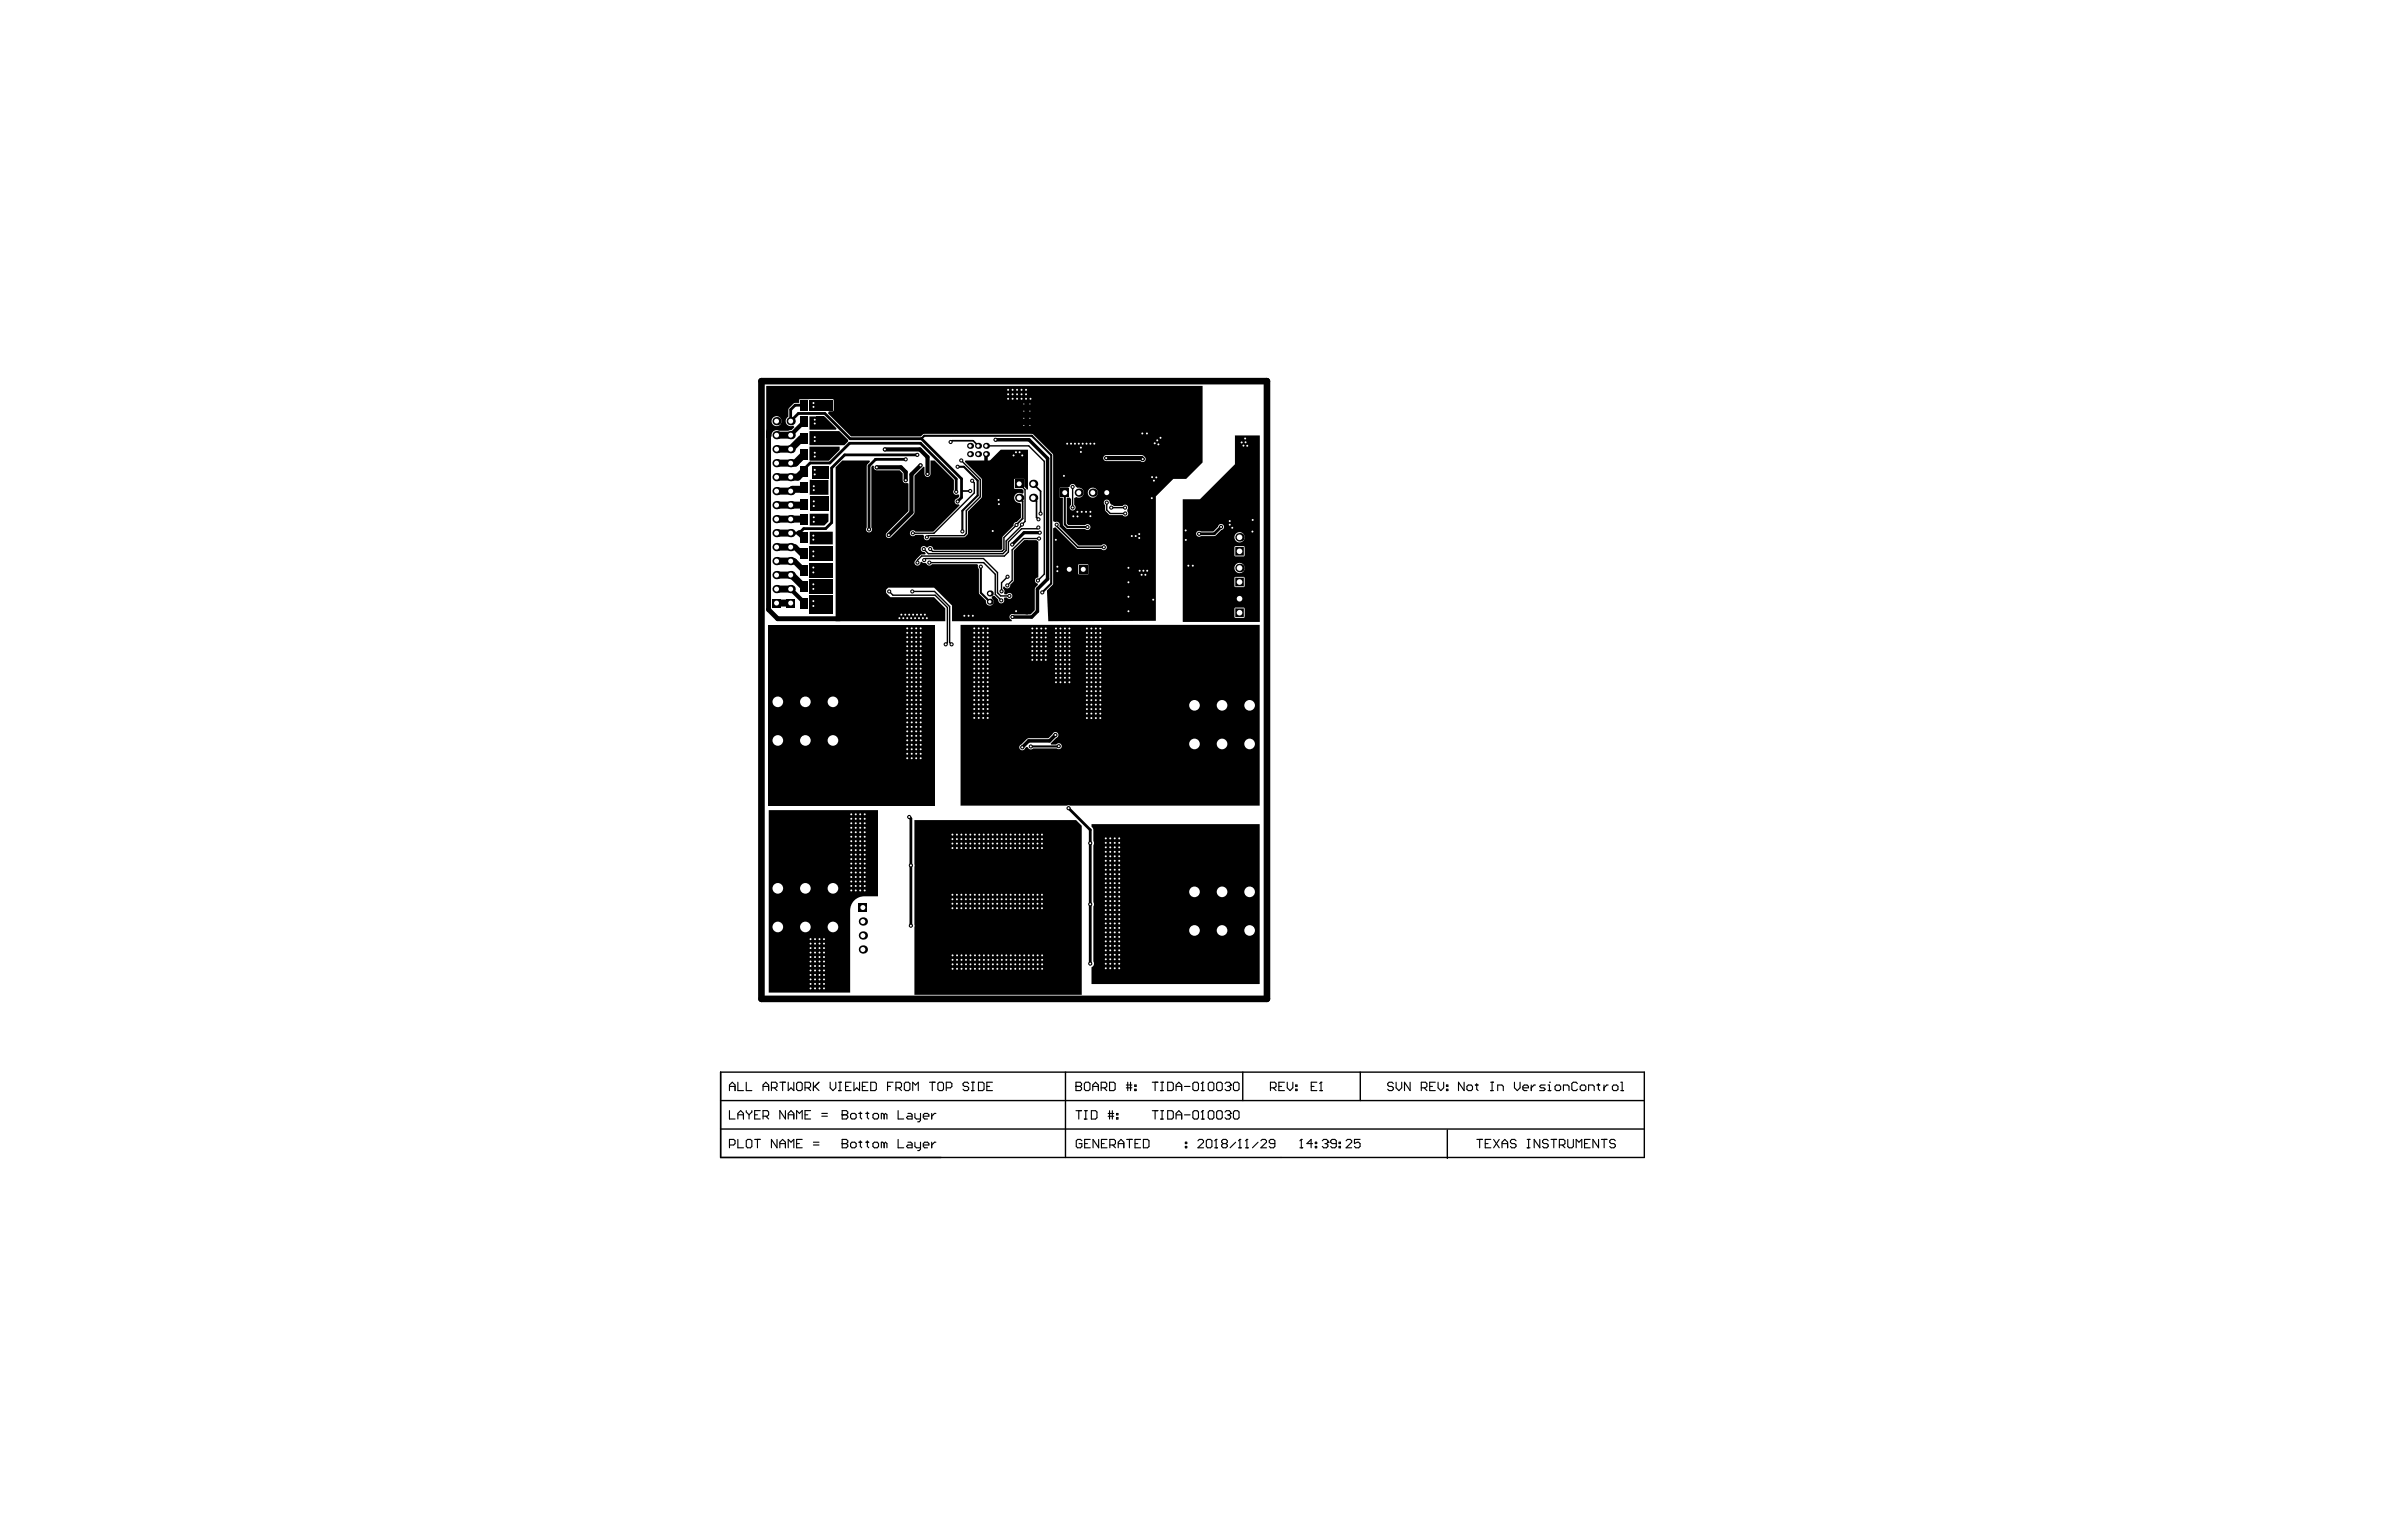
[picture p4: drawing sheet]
<svg xmlns="http://www.w3.org/2000/svg" width="432mm" height="279mm" viewBox="0 0 432 279" stroke-linecap="round" stroke-linejoin="round" font-family="sans-serif">
<path d="M138 69.1h91.7v112h-91.7z" fill="none" stroke="#000" stroke-width="1.2"/>
<g fill="none" stroke="#000" stroke-width=".25">
<path d="M174.3 83.5l3.4 3.4v3.2l-2.5 2.5v4.1l-.4 .4h-6.5l-.3 .3M176.2 87.2l.4 .4v1.8l-7.3 7.3h-3.8v.1M178.7 80.8h7.8l2.8 2.9v20.4l-1.1 1.2M184.3 95.2l-2.3 2.3v2.1l-.4 .4h-12.5l-.5-.4M184.8 87.7l1 1.1v5.8l-3.4 3.5v1.7l-.6 .6h-13.5l-.8-.8M188.2 95.6l-.2 .3h-2.8l-2.4 2.4v1.8l-.7 .7h-15l-.8 .8v.4M188.4 97.6h-2.9l-2 2.1v5.6l-.9 .8M194.4 88.3v3.4M200.6 91.1v1.4l.7 .6h2.7M161.2 107.2l.7 .7h7.6l2.2 2.2v6.4l-.3 .3M165.4 107.2h4l2.7 2.8v6.5l.4 .4M167.5 101.6l.3-.3h10.5l2.5 2.5v3.7l.6 .6h1.6"/>
<path d="M168.5 102h9.8l2.1 2.1v3.7l1.1 1.1M182.6 104.6l-1 1.1v1.7M130.6 194.4v15.5h167.5v-15.5h-167.5v15.5M130.6 199.6h167.5M193.1 194.4v15.5M225.3 194.4v5.2M246.6 194.4v5.2M130.6 204.7h167.4M262.4 204.9v5.1"/>
</g>
<g fill="none" stroke="#000" stroke-width=".2">
<path d="M132.2 197.7v-1l.5-.5 .5 .5v1M132.2 197h1M133.8 196.2v1.5h1M135.3 196.2v1.5h1M138.3 197h1M138.3 197.7v-1l.5-.5 .5 .5v1M139.8 197.2h.8l.3-.2v-.5l-.3-.3h-.8v1.5M140.3 197.2l.6 .5M141.4 196.2h1M141.9 196.2v1.5M142.9 196.2v1.5l.5-.5 .5 .5v-1.5M144.7 196.2h.5l.2 .3v1l-.2 .2h-.5l-.3-.2v-1z"/>
<path d="M145.9 197.2h.8l.2-.2v-.5l-.2-.3h-.8v1.5M146.4 197.2l.5 .5M147.4 196.2v1.5M147.7 197l.8 .7M148.5 196.2l-1.1 1M150.5 196.2v1l.5 .5 .5-.5v-1M152 197.7h.5M152 196.2h.5M152.3 196.2v1.5M153.3 197h.5M154.3 196.2h-1v1.5h1M154.8 196.2v1.5l.5-.5 .5 .5v-1.5"/>
<path d="M156.3 197h.5M157.3 196.2h-1v1.5h1M157.8 196.2h.8l.3 .3v1l-.3 .2h-.8zM160.9 197h.5M161.9 196.2h-1v1.5M162.4 197.2h.8l.2-.2v-.5l-.2-.3h-.8v1.5M162.9 197.2l.5 .5M164.2 196.2h.5l.2 .3v1l-.2 .2h-.5l-.3-.2v-1zM165.5 197.7v-1.5l.5 .5 .5-.5v1.5M168.5 196.2h1M169 196.2v1.5M170 196.5l.3-.3h.5l.2 .3v1l-.2 .2h-.5l-.3-.2z"/>
<path d="M171.5 197.2h.8l.3-.2v-.5l-.3-.3h-.8v1.5M175.6 196.5l-.3-.3h-.5l-.2 .3v.2l.2 .3h.5l.3 .2v.3l-.3 .2h-.5l-.2-.2M176.1 197.7h.5M176.1 196.2h.5M176.4 196.2v1.5M177.4 196.2h.7l.3 .3v1l-.3 .2h-.7zM178.9 197h.5M179.9 196.2h-1v1.5h1M195 197h.1M195 196.2h.8l.3 .3v.2l-.3 .3 .3 .2v.3l-.3 .2h-.8zM195 197h.8M196.6 196.5l.2-.3h.5l.3 .3v1l-.3 .2h-.5l-.2-.2z"/>
<path d="M198.1 197h1M198.1 197.7v-1l.5-.5 .5 .5v1M199.6 197.2h.8l.2-.2v-.5l-.2-.3h-.8v1.5M200.1 197.2l.5 .5M201.1 196.2h.8l.2 .3v1l-.2 .2h-.8zM204.2 197.2h1M204.2 196.7h1M204.4 196.2v1.5M204.9 196.2v1.5M205.7 197.5h.3v.2h-.3zM205.7 196.7h.3v.3h-.3zM208.9 196.2h1"/>
<path d="M209.4 196.2v1.5M210.4 197.7h.5M210.4 196.2h.5M210.7 196.2v1.5M211.7 196.2h.7l.3 .3v1l-.3 .2h-.7zM213.2 197h1M213.2 197.7v-1l.5-.5 .5 .5v1M214.7 197h1M216.5 196.2h.5l.3 .3v1l-.3 .2h-.5l-.3-.2v-1zM217.8 197.7h.5M218 196.2h.1M218 196.2v1.5"/>
<path d="M218 196.2l-.2 .3M219 196.5l.3-.3h.5l.2 .3v1l-.2 .2h-.5l-.3-.2zM220.5 196.5l.3-.3h.5l.3 .3v1l-.3 .2h-.5l-.3-.2zM222.1 196.5l.2-.3h.5l.3 .3v.2M222.6 197h.2M222.8 197l.3 .2v.3l-.3 .2h-.5l-.2-.2M223.1 196.7h.1M223.1 196.7l-.3 .3M223.6 196.5l.2-.3h.6l.2 .3v1l-.2 .2h-.6l-.2-.2zM230.3 197.2h.8l.2-.2v-.5l-.2-.3h-.8v1.5M230.8 197.2l.5 .5M231.8 197h.5"/>
<path d="M232.8 196.2h-1v1.5h1M233.3 196.2v1l.6 .5 .5-.5v-1M234.9 197.5h.2v.2h-.2zM234.9 196.7h.2v.3h-.2zM237.7 197h.5M238.7 196.2h-1v1.5h1M239.2 197.7h.5M239.5 196.2h.1M239.5 196.2v1.5M239.5 196.2l-.3 .3M252.6 196.5l-.3-.3h-.5l-.2 .3v.2l.2 .3h.5l.3 .2v.3l-.3 .2h-.5l-.2-.2M253.1 196.2v1l.5 .5 .5-.5v-1"/>
<path d="M255.6 196.2v1.5l-1-1.5v1.5M257.6 197.2h.8l.3-.2v-.5l-.3-.3h-.8v1.5M258.2 197.2l.5 .5M259.2 197h.5M260.2 196.2h-1v1.5h1M260.7 196.2v1l.5 .5 .5-.5v-1M262.2 197.5h.3v.2h-.3zM262.2 196.7h.3v.3h-.3zM265.4 196.2v1.5l-1-1.5v1.5M266.2 196.7h.5l.2 .3v.5l-.2 .2h-.5l-.3-.2v-.5zM267.4 196.7h.5M267.7 196.5v1l.2 .2"/>
<path d="M270.2 197.7h.5M270.2 196.2h.5M270.5 196.2v1.5M271.5 197.7v-1h.8l.2 .3v.7M274.5 196.2v1l.5 .5 .6-.5v-1M276.1 197.2h1v-.2l-.3-.3h-.5l-.2 .3v.5l.2 .2h.5M277.6 196.7v1M278.3 196.7h-.2l-.5 .5M280.1 196.7h-.7l-.3 .3 .3 .2h.5l.2 .3-.2 .2h-.8M280.6 197.7h.5M280.6 196.7h.3v1M280.9 196.2h.1"/>
<path d="M282.1 196.7h.6l.2 .3v.5l-.2 .2h-.6l-.2-.2v-.5zM283.4 197.7v-1h.8l.2 .3v.7M285.9 196.5l-.2-.3h-.5l-.3 .3v1l.3 .2h.5l.2-.2M286.7 196.7h.5l.3 .3v.5l-.3 .2h-.5l-.2-.2v-.5zM288 197.7v-1h.7l.3 .3v.7M289.5 196.7h.5M289.8 196.5v1l.2 .2M290.8 196.7v1M291.5 196.7h-.2l-.5 .5M292.5 196.7h.5l.3 .3v.5l-.3 .2h-.5l-.2-.2v-.5zM293.8 197.7h.5M293.8 196.2h.3v1.5"/>
<path d="M132.2 201.4v1.5h1M132.2 207.6h.8l.2-.2v-.6l-.2-.2h-.8v1.5M133.8 202.9v-1l.5-.5 .5 .5v1M133.8 206.6v1.5h1M133.8 202.1h1M135.3 206.8l.2-.2h.5l.3 .2v1.1l-.3 .2h-.5l-.2-.2zM135.3 201.4v.2l.5 .5M135.8 202.1v.8M136.3 201.4v.2l-.5 .5M136.8 206.6h1M136.8 202.1h.5M137.3 206.6v1.5"/>
<path d="M137.8 201.4h-1v1.5h1M138.3 202.4h.8l.2-.3v-.5l-.2-.2h-.8v1.5M138.8 202.4l.5 .5M140.9 206.6v1.5l-1.1-1.5v1.5M141.4 208.1v-1l.5-.5 .5 .5v1M141.4 207.4h1M142.4 201.4v1.5l-1-1.5v1.5M142.9 202.9v-1l.5-.5 .5 .5v1M142.9 208.1v-1.5l.5 .5 .5-.5v1.5M142.9 202.1h1M144.4 207.4h.5M144.4 202.9v-1.5l.5 .5 .5-.5v1.5"/>
<path d="M145.4 206.6h-1v1.5h1M145.9 202.1h.5M146.9 201.4h-1v1.5h1M147.4 207.6h1.1M147.4 207.1h1.1M149 202.4h1M149 201.9h1M152.7 207.4h.1M152.7 202.1h.1M152.7 206.6h.7l.3 .2v.3l-.3 .3 .3 .2v.3l-.3 .2h-.7zM152.7 207.4h.7M152.7 201.4h.7l.3 .2v.3l-.3 .2 .3 .3v.2l-.3 .3h-.7z"/>
<path d="M152.7 202.1h.7M154.2 207.4l.2-.3h.5l.3 .3v.5l-.3 .2h-.5l-.2-.2zM154.2 202.1l.2-.2h.5l.3 .2v.5l-.3 .3h-.5l-.2-.3zM155.7 207.1h.5M155.7 201.9h.5M156 201.6v1l.2 .3M156 206.8v1.1l.2 .2M157 207.1h.5M157 201.9h.5M157.2 201.6v1l.3 .3M157.2 206.8v1.1l.3 .2M158.2 207.4l.3-.3h.5l.3 .3v.5l-.3 .2h-.5l-.3-.2z"/>
<path d="M158.2 202.1l.3-.2h.5l.3 .2v.5l-.3 .3h-.5l-.3-.3zM160.3 207.4l-.3-.3h-.2v1M160.3 202.1l-.3-.2h-.2v1M160.3 202.1v.8M160.3 207.4v.7M160.3 207.4l.2-.3 .3 .3v.7M160.3 202.1l.2-.2 .3 .2v.8M162.8 206.6v1.5h1M162.8 201.4v1.5h1M164.6 207.1h.5l.2 .3v.7h-.7l-.3-.2 .3-.3h.7M164.6 201.9h.5l.2 .2v.8h-.7l-.3-.3 .3-.2h.7M165.9 207.1v.8l.2 .2h.8"/>
<path d="M165.9 201.9v.7l.2 .3h.8M166.9 201.9v1.2l-.3 .3h-.2M166.9 207.1v1.3l-.3 .2h-.2M167.4 207.6h1v-.2l-.3-.3h-.5l-.2 .3v.5l.2 .2h.5M167.4 202.4h1v-.3l-.3-.2h-.5l-.2 .2v.5l.2 .3h.5M168.9 201.9v1M168.9 207.1v1M169.7 207.1h-.3l-.5 .5M169.7 201.9h-.3l-.5 .5M195 201.4h1.1M195.6 201.4v1.5M196.1 206.8l-.2-.2h-.5l-.3 .2v1.1l.3 .2h.5l.2-.2v-.5h-.5"/>
<path d="M196.6 202.9h.5M196.6 201.4h.5M196.6 207.4h.5M196.8 201.4v1.5M197.6 206.6h-1v1.5h1M197.8 201.4h.8l.3 .2v1.1l-.3 .2h-.8zM199.2 206.6v1.5l-1.1-1.5v1.5M199.7 207.4h.5M200.7 206.6h-1v1.5h1M200.9 202.4h1M200.9 201.9h1M201.1 201.4v1.5"/>
<path d="M201.2 207.6h.7l.3-.2v-.6l-.3-.2h-.7v1.5M201.6 201.4v1.5M201.7 207.6l.5 .5M202.4 202.7h.3v.2h-.3zM202.4 201.9h.3v.2h-.3zM202.7 207.4h1M202.7 208.1v-1l.5-.5 .5 .5v1M204.2 206.6h1M204.7 206.6v1.5M205.7 207.4h.6M206.8 206.6h-1.1v1.5h1.1M207.3 206.6h.7l.3 .2v1.1l-.3 .2h-.7z"/>
<path d="M208.9 201.4h1M209.4 201.4v1.5M210.4 202.9h.5M210.4 201.4h.5M210.7 201.4v1.5M211.7 201.4h.7l.3 .2v1.1l-.3 .2h-.7zM213.2 202.1h1M213.2 202.9v-1l.5-.5 .5 .5v1M214.7 202.1h1M214.9 207.9h.2v.2h-.2zM214.9 207.1h.2v.3h-.2zM216.5 201.4h.5l.3 .2v1.1l-.3 .2h-.5l-.3-.2v-1.1z"/>
<path d="M217.2 206.8l.2-.2h.5l.3 .2v.3l-1 1h1M217.8 202.9h.5M218 201.4h.1M218 201.4v1.5M218 201.4l-.2 .2M218.7 206.8l.2-.2h.5l.3 .2v1.1l-.3 .2h-.5l-.2-.2zM219.3 201.4h.5l.2 .2v1.1l-.2 .2h-.5l-.3-.2v-1.1zM220.2 208.1h.5M220.5 206.6h.1M220.5 206.6v1.5M220.5 206.6l-.3 .2M220.8 201.4h.5l.3 .2v1.1l-.3 .2h-.5l-.3-.2v-1.1z"/>
<path d="M221.7 207.4l-.2-.3v-.3l.2-.2h.5l.3 .2v.3l-.3 .3M221.7 207.4l-.2 .2v.3l.2 .2h.5l.3-.2v-.3l-.3-.2M221.7 207.4h.5M222.1 201.6l.2-.2h.5l.3 .2v.3M222.6 202.1h.2M222.8 202.1l.3 .3v.3l-.3 .2h-.5l-.2-.2M223.1 201.9h.1M223.1 201.9l-.3 .2M223.8 201.4h.6l.2 .2v1.1l-.2 .2h-.6l-.2-.2v-1.1zM224 207.1l-1 1M224.5 208.1h.5M224.8 206.6h.1"/>
<path d="M224.8 206.6v1.5M224.8 206.6l-.3 .2M225.8 208.1h.5M226 206.6h.1M226 206.6v1.5M226 206.6l-.2 .2M228.1 207.1l-1.1 1M228.6 206.8l.2-.2h.5l.3 .2v.3l-1 1h1M231.1 207.4h-.8l-.2-.3v-.3l.2-.2h.5l.3 .2v1.1l-.3 .2h-.5l-.2-.2M235.6 208.1h.6M235.9 206.6h.1M235.9 206.6v1.5"/>
<path d="M235.9 206.6l-.3 .2M237.9 207.4h-1l.8-.8v1.5M238.4 207.9h.3v.2h-.3zM238.4 207.1h.3v.3h-.3zM239.7 206.8l.3-.2h.5l.2 .2v.3M240.2 207.4h.3M240.5 207.4l.2 .2v.3l-.2 .2h-.5l-.3-.2M240.7 207.1h.1M240.7 207.1l-.2 .3M242.2 207.4h-.7l-.3-.3v-.3l.3-.2h.5l.2 .2v1.1l-.2 .2h-.5l-.3-.2M242.7 207.9h.3v.2h-.3zM242.7 207.1h.3v.3h-.3z"/>
<path d="M244 206.8l.3-.2h.5l.2 .2v.3l-1 1h1M246.5 206.6h-1v.8l.8-.3 .2 .3v.5l-.2 .2h-.5l-.3-.2M267.7 206.6h1M268.2 206.6v1.5M269.2 207.4h.5M270.3 206.6h-1.1v1.5h1.1M270.8 206.6l1 1.5M271.8 206.6l-1 1.5M272.3 207.4h1M272.3 208.1v-1l.5-.5 .5 .5v1M274.8 206.8l-.2-.2h-.5l-.3 .2v.3l.3 .3h.5l.2 .2v.3l-.2 .2h-.5l-.3-.2M276.8 206.6h.6"/>
<path d="M276.8 208.1h.6M277.1 206.6v1.5M279.1 206.6v1.5l-1-1.5v1.5M280.6 206.8l-.2-.2h-.5l-.3 .2v.3l.3 .3h.5l.2 .2v.3l-.2 .2h-.5l-.3-.2M281.2 206.6h1M281.7 206.6v1.5M282.7 207.6h.7l.3-.2v-.6l-.3-.2h-.7v1.5M283.2 207.6l.5 .5M284.2 206.6v1.3l.3 .2h.5l.2-.2v-1.3M285.7 208.1v-1.5l.5 .5 .5-.5v1.5M287.2 207.4h.5M288.3 206.6h-1.1v1.5h1.1"/>
<path d="M289.8 206.6v1.5l-1-1.5v1.5M290.3 206.6h1M290.8 206.6v1.5M292.8 206.8l-.2-.2h-.5l-.3 .2v.3l.3 .3h.5l.2 .2v.3l-.2 .2h-.5l-.3-.2"/>
</g>
<g fill="#000">
<path d="M146.7 75.5h2.8l2.1 2.2-.1 .2h-4.8zM146.7 78.2h5.4l1.6 1.6v.2l-.6 .7h-6.4zM146.8 87h3.4v2.7h-3.4zM146.8 93.1h3.4v1.4l-.8 .8h-2.6zM146.8 90h3.4v2.7h-3.4zM147.2 84.5h3v2.2h-3zM146.8 96.4h4.2v2.3h-4.2zM146.7 81h5.5v.6l-1.9 1.9h-3.4l-.2-.1zM181.4 81.5h4.9v2.8h-6.9v-.8zM152.7 83.5h4.9l.1 .2-.6 .8v11.2a.54 .54 0 0 0 .1 .7 .54 .54 0 0 0 .7 0 .54 .54 0 0 0 0-.7v-11l.3-.3 .2 .1a.54 .54 0 0 0 .5 .8h4.2l.5 .5v1.3a.54 .54 0 0 0 .8 .4l.3 .2v5l-4 3.9a.54 .54 0 0 0 0 .8 .54 .54 0 0 0 .8 0l4.2-4.3 .1-6.8 1.5-1.7 .3 .1v1.2a.54 .54 0 0 0 .5 .6 .54 .54 0 0 0 .6-.6v-2.4h.7l3.5 3.5v1.8a.53 .53 0 0 0 0 .7 .53 .53 0 0 0 .7 .1l.3 .1a.86 .86 0 0 1-.7 .8 .54 .54 0 0 0-.1 .7 .54 .54 0 0 0 .7 .2l.2 .2-4.8 4.8h-3.3a.54 .54 0 0 0-.8-.1 .54 .54 0 0 0 0 .8 .54 .54 0 0 0 .8-.1h1.5l.1 .2a.55 .55 0 0 0 .4 .8 .55 .55 0 0 0 .7-.6h6.2l.6-.6v-4.1l2.6-2.5v-3.3l-3.1-3.2 .1-.2h11.3v5.2l-.2 .1-.4-.6v-1.4h-1.8v1.8h1.4l.2 .3v.5l-.2 .1a.9 .9 0 0 0-1.4 .5 .9 .9 0 0 0 .9 1.2l.3 .2v2.5l-.8 .7a.53 .53 0 0 0-.5 .7l-2.1 2.1v2.1l-.2 .2h-12.1l-.2-.1a.54 .54 0 0 0-.4-.6 .54 .54 0 0 0-.6 .3h-.3a.54 .54 0 0 0-.9 0 .54 .54 0 0 0 .6 .8l.2 .2-.1 .2-.7 .1-.9 .8a.64 .64 0 0 0-.3 .6 .64 .64 0 0 0 .5 .6 .53 .53 0 0 0 .5-.7l.3-.1 .2 .3h.4l.3 .1a.53 .53 0 0 0 .4 .4 .53 .53 0 0 0 .5-.3h8.3l.3 .9v4.4l1.2 1.3a.71 .71 0 0 0 .5 .9 .71 .71 0 0 0 .9-.4 .71 .71 0 0 0-.3-.9v-.3l.4-.2 .8 .7a.54 .54 0 0 0 .6 .7 .54 .54 0 0 0 .4-.8l.1-.3h.4a.54 .54 0 0 0 .8 .2 .54 .54 0 0 0 0-.9 .54 .54 0 0 0-.8 .2h-.4l-.1-.3 .1-.3-.3-.4v-.4h.3a.54 .54 0 0 0 .7 .3 .54 .54 0 0 0 .3-.7l.7-.7v-5.5l1.9-1.9h.6v13.5h-2.5a.53 .53 0 0 0-.8 .3 .53 .53 0 0 0 .4 .7v.2h-10.8v-2.8l-3.3-3.2h-8.3l-.4 .3v.6l.8 .8h7.9l2.1 2v2.3h-19.9v-27.9zM185.9 97.9h2l.3 .3v6.5a.57 .57 0 0 0-.6 .5 .57 .57 0 0 0 .5 .6l.1 .2-.6 .8v3.8l-.8 .8h-.9zM146.8 108h4.2v3.4h-4.2z"/>
<path d="M146.8 99h4.2v2.7h-4.2zM146.8 102h4.2v2.7h-4.2zM146.8 105h4.2v2.7h-4.2zM139.4 113.3h30.1v32.8h-30.1zM165.8 148.7h29.3l1 1v30.7h-30.3zM139.4 146.9h19.8v15.6h-2.6a2.54 2.54 0 0 0-2.5 2.6v14.9h-14.7zM197.9 149.4h30.5v29h-30.5v-3a.67 .67 0 0 0 .3-1.1v-10l.1-.3-.1-.4v-10.3l.1-.4-.1-.4v-2l-.3-.6z"/>
<path d="M138.9 70h79.1v13.9l-3 2.9h-2.3l-3.2 3.2v22.6h-19.5l-.2-5.5 1.1-1.3v-10l.5-.2 3.9 3.9h4.4a.54 .54 0 0 0 .8 .1 .54 .54 0 0 0 0-.8 .54 .54 0 0 0-.8 .1h-4.2l-3.5-3.5a.53 .53 0 0 0-.1-.6 .53 .53 0 0 0-.6-.1l-.4-.2v-12.1l-3.7-3.7h-19.6l-.7 .4h-12.6l-4.2-4.1 .2-.4h.7l.1-.2v-1.9l-.1-.1h-6.1v.7h-.9l-1 1-.1 1.5a.91 .91 0 0 0-.4 1.2 .91 .91 0 0 0 1.3 .4l.2 .3-.5 .5-2.3 .1a.9 .9 0 0 0-1 .1 .9 .9 0 0 0-.3 .8l-.3 .4h-.7zM139.9 76.4a.91 .91 0 0 0 1.8 0 .91 .91 0 0 0-1.8 0zM200.1 82.7a.54 .54 0 0 0-.1 .6 .54 .54 0 0 0 .5 .3h6.2a.57 .57 0 0 0 .9-.1 .57 .57 0 0 0-.2-.8l-.4-.2h-6.5zM197.2 89.3a.91 .91 0 0 0 1.8 0 .91 .91 0 0 0-1.8 0zM192.1 88.4v1.8h.6v5l.8 .7h3.2a.54 .54 0 0 0 .8 .1 .54 .54 0 0 0 0-.8 .54 .54 0 0 0-.8 0h-3l-.3-.3v-4.7h.5l.3 .3v1.1a.54 .54 0 0 0-.2 .8 .54 .54 0 0 0 .8 0 .54 .54 0 0 0-.1-.8v-1.3l.4-.2a.92 .92 0 0 0 1.4-.7 .92 .92 0 0 0-1.2-1l-.3-.2a.54 .54 0 0 0-.6-.5 .54 .54 0 0 0-.5 .6l-.4 .1zM200.2 90.7a.53 .53 0 0 0 .1 .9l.1 1 .8 .8h2.3a.54 .54 0 0 0 .8 .1 .54 .54 0 0 0 .1-.8l-.1-.3a.54 .54 0 0 0 0-.8 .54 .54 0 0 0-.8 .1h-1.6a1.28 1.28 0 0 1-.9-1 .54 .54 0 0 0-.8 0zM195.5 102.3v1.8h1.8v-1.8z"/>
<path d="M223.9 79h4.5v33.8h-14v-22.3h3.1l6.4-6.3zM217 96.4a.54 .54 0 0 0 0 .7 .54 .54 0 0 0 .7 .1h2.6l1.1-1.1a.54 .54 0 0 0 .5-.6 .54 .54 0 0 0-.5-.5 .54 .54 0 0 0-.6 .5l-.9 .9h-2.2a.53 .53 0 0 0-.7 0zM223.8 97.4a.93 .93 0 0 0 1.8 0 .93 .93 0 0 0-1.8 0zM223.8 99.1v1.7h1.8v-1.7zM223.8 103a.93 .93 0 0 0 1.8 0 .93 .93 0 0 0-1.8 0zM223.8 104.7v1.7h1.8v-1.7zM223.8 110.2v1.8h1.8v-1.8z"/>
<path d="M174.1 113.3h54.3v32.8h-54.3zM184.9 135.1a.54 .54 0 0 0 .1 .9 .54 .54 0 0 0 .8-.3l.3-.3 .3 .2a.54 .54 0 0 0 .9 .1h4.3a.54 .54 0 0 0 .7-.1 .54 .54 0 0 0 0-.7 .54 .54 0 0 0-.8 .1h-1v-.3l1-.9a.54 .54 0 0 0 .2-.9 .54 .54 0 0 0-.9 .2l-.7 .8h-3.8z"/>
<circle cx="185.3" cy="135.5" r=".38"/>
</g>
<path d="M143.3 99.2h.8l1.3 1.2M144.9 96.7l.8 .7M143.3 101.7h.7l1.7 1.7" fill="none" stroke="#000" stroke-width="1"/>
<path d="M145.7 76.5l-2.4 2.4M158.9 84.7h4.4l.9 .9v1.5M160.4 81.5h6.3l1.4 1.4v3M166.9 84.4l-1.7 1.6v6.9l-4.1 4.1M200.5 83.1h6.5l.1 .1M143.3 106.8l2.4 2.4v.2" fill="none" stroke="#000" stroke-width=".76"/>
<path d="M145.7 79.5l-.2 .2M145.7 76.5h-.1M167 79.5l.6-.5h19.4l3.6 3.5v23.3l-1.7 1.6M143.3 91.6h2.2M145.4 94.1l.3 .3M145.4 88.5h.3M165.9 82.5h.4M173.6 84.6h1.1l2.5 2.5v2.7l-2.7 2.8v3.8M193 89.3v5.8l.5 .5h3.6M145.5 100.3l.2 .1M177.8 102.7v4.8l1.6 1.6M191.9 135.3h-5" fill="none" stroke="#000" stroke-width=".38"/>
<path d="M145.7 73.5h-1.6l-.8 .8v2.1l1.4-1.4h4.8l4.6 4.5h12.9l7.3 7.3v3.4l-.7 .7M145.7 85.5v-.4l1.2-1.2h3.5l3.6-3.5h12.9l6.4 6.4v2.4M164.2 83.3h-5.5l-1.2 1.2v11.5M166.3 82.5h-13.2l-2.3 2.3v10l-1.1 1h-4l-.8 .9h-1.6M221.4 95.5l-1.3 1.3h-2.7M164.8 148.1l.3 .3v19.4M193.7 146.5l3.9 4v24.2" fill="none" stroke="#000" stroke-width=".51"/>
<path d="M172.3 80.1l.3-.2h3.8l.9 .9M174.3 89h1.6M184.8 90.3l.6 .6v3.1l-1.1 1.2M187.2 87.2l.3 .3M187.3 90.3l.6 .6v2.9l.4 .4M187.3 87.7l1.3 1.4v4M191.6 95.4l3.8 3.8h4.7" fill="none" stroke="#000" stroke-width=".3"/>
<path d="M180.5 79.7h6l3.4 3.4v21.9l-1.8 1.8v4l-1.1 1.1h-3.5M178.7 82.3v1.5M191.3 133.3l-1 1h-3.8l-1.2 1.2" fill="none" stroke="#000" stroke-width=".63"/>
<path d="M139.3 78.2v32.3l1.7 1.7h11.2" fill="none" stroke="#000" stroke-width=".89"/>
<g fill="none" stroke="#000" stroke-width="1.3">
<path d="M140.8 78.9h2.5M145.3 79.5l-2 1.9h-2.5M140.8 99.2h2.5M140.8 94.1h4.9M140.8 91.6h4.7M140.8 96.7h2.5M145.4 88.7h-1.7l-.4 .3h-2.5M145.7 85.5l-1.1 1h-3.8M145.7 82.5l-1.5 1.5h-3.4M140.8 109.3h2.5M140.8 106.8h2.5M140.8 104.3h2.7l2.2 2.1"/>
<path d="M140.8 101.7h2.5"/>
</g>
<path d="M188.5 96.6h-2.9l-2.1 2.1" fill="none" stroke="#000" stroke-width=".58"/>
<path d="M201.4 92h2.6" fill="none" stroke="#000" stroke-width=".28"/>
<path d="M146.7 72.5h4.3v1.9h-4.3z" fill-rule="evenodd" fill="#000"/>
<circle cx="185.3" cy="135.5" r=".18" fill="#fff"/>
<circle cx="186.9" cy="135.3" r=".38" fill="#000"/>
<circle cx="186.9" cy="135.3" r=".18" fill="#fff"/>
<circle cx="167.5" cy="99.6" r=".38" fill="#000"/>
<circle cx="167.5" cy="99.6" r=".18" fill="#fff"/>
<circle cx="166.3" cy="102" r=".38" fill="#000"/>
<circle cx="166.3" cy="102" r=".18" fill="#fff"/>
<circle cx="167.5" cy="101.6" r=".38" fill="#000"/>
<circle cx="167.5" cy="101.6" r=".18" fill="#fff"/>
<circle cx="168.5" cy="102" r=".38" fill="#000"/>
<circle cx="168.5" cy="102" r=".18" fill="#fff"/>
<circle cx="168" cy="97.4" r=".38" fill="#000"/>
<circle cx="168" cy="97.4" r=".18" fill="#fff"/>
<circle cx="186" cy="71.5" r=".38" fill="#000"/>
<circle cx="186" cy="71.5" r=".18" fill="#fff"/>
<circle cx="207.1" cy="78.6" r=".38" fill="#000"/>
<circle cx="207.1" cy="78.6" r=".18" fill="#fff"/>
<circle cx="191.4" cy="97.9" r=".38" fill="#000"/>
<circle cx="191.4" cy="97.9" r=".18" fill="#fff"/>
<circle cx="209.6" cy="86.6" r=".38" fill="#000"/>
<circle cx="209.6" cy="86.6" r=".18" fill="#fff"/>
<circle cx="165.1" cy="156.9" r=".38" fill="#000"/>
<circle cx="165.1" cy="156.9" r=".18" fill="#fff"/>
<circle cx="165.1" cy="167.8" r=".38" fill="#000"/>
<circle cx="165.1" cy="167.8" r=".18" fill="#fff"/>
<circle cx="197.6" cy="164" r=".38" fill="#000"/>
<circle cx="197.6" cy="164" r=".18" fill="#fff"/>
<circle cx="197.6" cy="152.9" r=".38" fill="#000"/>
<circle cx="197.6" cy="152.9" r=".18" fill="#fff"/>
<circle cx="201.3" cy="162.6" r=".38" fill="#000"/>
<circle cx="201.3" cy="162.6" r=".18" fill="#fff"/>
<circle cx="200.5" cy="162.6" r=".38" fill="#000"/>
<circle cx="200.5" cy="162.6" r=".18" fill="#fff"/>
<circle cx="200.5" cy="160.9" r=".38" fill="#000"/>
<circle cx="200.5" cy="160.9" r=".18" fill="#fff"/>
<circle cx="200.5" cy="161.8" r=".38" fill="#000"/>
<circle cx="200.5" cy="161.8" r=".18" fill="#fff"/>
<circle cx="202.1" cy="161.8" r=".38" fill="#000"/>
<circle cx="202.1" cy="161.8" r=".18" fill="#fff"/>
<circle cx="201.3" cy="161.8" r=".38" fill="#000"/>
<circle cx="201.3" cy="161.8" r=".18" fill="#fff"/>
<circle cx="201.3" cy="160.1" r=".38" fill="#000"/>
<circle cx="201.3" cy="160.1" r=".18" fill="#fff"/>
<circle cx="201.3" cy="160.9" r=".38" fill="#000"/>
<circle cx="201.3" cy="160.9" r=".18" fill="#fff"/>
<circle cx="202.9" cy="160.9" r=".38" fill="#000"/>
<circle cx="202.9" cy="160.9" r=".18" fill="#fff"/>
<circle cx="202.1" cy="160.9" r=".38" fill="#000"/>
<circle cx="202.1" cy="160.9" r=".18" fill="#fff"/>
<circle cx="202.1" cy="159.3" r=".38" fill="#000"/>
<circle cx="202.1" cy="159.3" r=".18" fill="#fff"/>
<circle cx="202.1" cy="160.1" r=".38" fill="#000"/>
<circle cx="202.1" cy="160.1" r=".18" fill="#fff"/>
<circle cx="202.9" cy="160.1" r=".38" fill="#000"/>
<circle cx="202.9" cy="160.1" r=".18" fill="#fff"/>
<circle cx="201.3" cy="153.6" r=".38" fill="#000"/>
<circle cx="201.3" cy="153.6" r=".18" fill="#fff"/>
<circle cx="201.3" cy="152.8" r=".38" fill="#000"/>
<circle cx="201.3" cy="152.8" r=".18" fill="#fff"/>
<circle cx="200.5" cy="152.8" r=".38" fill="#000"/>
<circle cx="200.5" cy="152.8" r=".18" fill="#fff"/>
<circle cx="202.1" cy="153.6" r=".38" fill="#000"/>
<circle cx="202.1" cy="153.6" r=".18" fill="#fff"/>
<circle cx="202.1" cy="152.8" r=".38" fill="#000"/>
<circle cx="202.1" cy="152.8" r=".18" fill="#fff"/>
<circle cx="202.9" cy="153.6" r=".38" fill="#000"/>
<circle cx="202.9" cy="153.6" r=".18" fill="#fff"/>
<circle cx="200.5" cy="160.1" r=".38" fill="#000"/>
<circle cx="200.5" cy="160.1" r=".18" fill="#fff"/>
<circle cx="200.5" cy="159.3" r=".38" fill="#000"/>
<circle cx="200.5" cy="159.3" r=".18" fill="#fff"/>
<circle cx="200.5" cy="158.5" r=".38" fill="#000"/>
<circle cx="200.5" cy="158.5" r=".18" fill="#fff"/>
<circle cx="200.5" cy="157.7" r=".38" fill="#000"/>
<circle cx="200.5" cy="157.7" r=".18" fill="#fff"/>
<circle cx="200.5" cy="156.9" r=".38" fill="#000"/>
<circle cx="200.5" cy="156.9" r=".18" fill="#fff"/>
<circle cx="200.5" cy="156.1" r=".38" fill="#000"/>
<circle cx="200.5" cy="156.1" r=".18" fill="#fff"/>
<circle cx="200.5" cy="155.3" r=".38" fill="#000"/>
<circle cx="200.5" cy="155.3" r=".18" fill="#fff"/>
<circle cx="200.5" cy="154.5" r=".38" fill="#000"/>
<circle cx="200.5" cy="154.5" r=".18" fill="#fff"/>
<circle cx="200.5" cy="153.6" r=".38" fill="#000"/>
<circle cx="200.5" cy="153.6" r=".18" fill="#fff"/>
<circle cx="201.3" cy="155.3" r=".38" fill="#000"/>
<circle cx="201.3" cy="155.3" r=".18" fill="#fff"/>
<circle cx="201.3" cy="154.5" r=".38" fill="#000"/>
<circle cx="201.3" cy="154.5" r=".18" fill="#fff"/>
<circle cx="202.1" cy="155.3" r=".38" fill="#000"/>
<circle cx="202.1" cy="155.3" r=".18" fill="#fff"/>
<circle cx="202.1" cy="154.5" r=".38" fill="#000"/>
<circle cx="202.1" cy="154.5" r=".18" fill="#fff"/>
<circle cx="200.5" cy="152" r=".38" fill="#000"/>
<circle cx="200.5" cy="152" r=".18" fill="#fff"/>
<circle cx="183" cy="108.1" r=".38" fill="#000"/>
<circle cx="183" cy="108.1" r=".18" fill="#fff"/>
<circle cx="207.1" cy="83.2" r=".38" fill="#000"/>
<circle cx="207.1" cy="83.2" r=".18" fill="#fff"/>
<circle cx="225.7" cy="79.5" r=".38" fill="#000"/>
<circle cx="225.7" cy="79.5" r=".18" fill="#fff"/>
<circle cx="225.8" cy="80.2" r=".38" fill="#000"/>
<circle cx="225.8" cy="80.2" r=".18" fill="#fff"/>
<circle cx="226.1" cy="80.8" r=".38" fill="#000"/>
<circle cx="226.1" cy="80.8" r=".18" fill="#fff"/>
<circle cx="225.4" cy="80.8" r=".38" fill="#000"/>
<circle cx="225.4" cy="80.8" r=".18" fill="#fff"/>
<circle cx="225.1" cy="80.2" r=".38" fill="#000"/>
<circle cx="225.1" cy="80.2" r=".18" fill="#fff"/>
<circle cx="193.7" cy="146.5" r=".38" fill="#000"/>
<circle cx="193.7" cy="146.5" r=".18" fill="#fff"/>
<circle cx="149.4" cy="179.2" r=".38" fill="#000"/>
<circle cx="149.4" cy="179.2" r=".18" fill="#fff"/>
<circle cx="148.6" cy="179.2" r=".38" fill="#000"/>
<circle cx="148.6" cy="179.2" r=".18" fill="#fff"/>
<circle cx="147.7" cy="179.2" r=".38" fill="#000"/>
<circle cx="147.7" cy="179.2" r=".18" fill="#fff"/>
<circle cx="146.9" cy="179.2" r=".38" fill="#000"/>
<circle cx="146.9" cy="179.2" r=".18" fill="#fff"/>
<circle cx="149.4" cy="178.4" r=".38" fill="#000"/>
<circle cx="149.4" cy="178.4" r=".18" fill="#fff"/>
<circle cx="148.6" cy="178.4" r=".38" fill="#000"/>
<circle cx="148.6" cy="178.4" r=".18" fill="#fff"/>
<circle cx="147.7" cy="178.4" r=".38" fill="#000"/>
<circle cx="147.7" cy="178.4" r=".18" fill="#fff"/>
<circle cx="146.9" cy="178.4" r=".38" fill="#000"/>
<circle cx="146.9" cy="178.4" r=".18" fill="#fff"/>
<circle cx="149.4" cy="177.6" r=".38" fill="#000"/>
<circle cx="149.4" cy="177.6" r=".18" fill="#fff"/>
<circle cx="148.6" cy="177.6" r=".38" fill="#000"/>
<circle cx="148.6" cy="177.6" r=".18" fill="#fff"/>
<circle cx="147.7" cy="177.6" r=".38" fill="#000"/>
<circle cx="147.7" cy="177.6" r=".18" fill="#fff"/>
<circle cx="146.9" cy="177.6" r=".38" fill="#000"/>
<circle cx="146.9" cy="177.6" r=".18" fill="#fff"/>
<circle cx="149.4" cy="176.8" r=".38" fill="#000"/>
<circle cx="149.4" cy="176.8" r=".18" fill="#fff"/>
<circle cx="148.6" cy="176.8" r=".38" fill="#000"/>
<circle cx="148.6" cy="176.8" r=".18" fill="#fff"/>
<circle cx="147.7" cy="176.8" r=".38" fill="#000"/>
<circle cx="147.7" cy="176.8" r=".18" fill="#fff"/>
<circle cx="146.9" cy="176.8" r=".38" fill="#000"/>
<circle cx="146.9" cy="176.8" r=".18" fill="#fff"/>
<circle cx="149.4" cy="176" r=".38" fill="#000"/>
<circle cx="149.4" cy="176" r=".18" fill="#fff"/>
<circle cx="148.6" cy="176" r=".38" fill="#000"/>
<circle cx="148.6" cy="176" r=".18" fill="#fff"/>
<circle cx="147.7" cy="176" r=".38" fill="#000"/>
<circle cx="147.7" cy="176" r=".18" fill="#fff"/>
<circle cx="146.9" cy="176" r=".38" fill="#000"/>
<circle cx="146.9" cy="176" r=".18" fill="#fff"/>
<circle cx="149.4" cy="175.2" r=".38" fill="#000"/>
<circle cx="149.4" cy="175.2" r=".18" fill="#fff"/>
<circle cx="148.6" cy="175.2" r=".38" fill="#000"/>
<circle cx="148.6" cy="175.2" r=".18" fill="#fff"/>
<circle cx="147.7" cy="175.2" r=".38" fill="#000"/>
<circle cx="147.7" cy="175.2" r=".18" fill="#fff"/>
<circle cx="146.9" cy="175.2" r=".38" fill="#000"/>
<circle cx="146.9" cy="175.2" r=".18" fill="#fff"/>
<circle cx="149.4" cy="174.3" r=".38" fill="#000"/>
<circle cx="149.4" cy="174.3" r=".18" fill="#fff"/>
<circle cx="148.6" cy="174.3" r=".38" fill="#000"/>
<circle cx="148.6" cy="174.3" r=".18" fill="#fff"/>
<circle cx="147.7" cy="174.3" r=".38" fill="#000"/>
<circle cx="147.7" cy="174.3" r=".18" fill="#fff"/>
<circle cx="146.9" cy="174.3" r=".38" fill="#000"/>
<circle cx="146.9" cy="174.3" r=".18" fill="#fff"/>
<circle cx="149.4" cy="173.5" r=".38" fill="#000"/>
<circle cx="149.4" cy="173.5" r=".18" fill="#fff"/>
<circle cx="148.6" cy="173.5" r=".38" fill="#000"/>
<circle cx="148.6" cy="173.5" r=".18" fill="#fff"/>
<circle cx="147.7" cy="173.5" r=".38" fill="#000"/>
<circle cx="147.7" cy="173.5" r=".18" fill="#fff"/>
<circle cx="146.9" cy="173.5" r=".38" fill="#000"/>
<circle cx="146.9" cy="173.5" r=".18" fill="#fff"/>
<circle cx="149.4" cy="172.7" r=".38" fill="#000"/>
<circle cx="149.4" cy="172.7" r=".18" fill="#fff"/>
<circle cx="148.6" cy="172.7" r=".38" fill="#000"/>
<circle cx="148.6" cy="172.7" r=".18" fill="#fff"/>
<circle cx="147.7" cy="172.7" r=".38" fill="#000"/>
<circle cx="147.7" cy="172.7" r=".18" fill="#fff"/>
<circle cx="146.9" cy="172.7" r=".38" fill="#000"/>
<circle cx="146.9" cy="172.7" r=".18" fill="#fff"/>
<circle cx="149.4" cy="171.9" r=".38" fill="#000"/>
<circle cx="149.4" cy="171.9" r=".18" fill="#fff"/>
<circle cx="148.6" cy="171.9" r=".38" fill="#000"/>
<circle cx="148.6" cy="171.9" r=".18" fill="#fff"/>
<circle cx="147.7" cy="171.9" r=".38" fill="#000"/>
<circle cx="147.7" cy="171.9" r=".18" fill="#fff"/>
<circle cx="146.9" cy="171.9" r=".38" fill="#000"/>
<circle cx="146.9" cy="171.9" r=".18" fill="#fff"/>
<circle cx="149.4" cy="171.1" r=".38" fill="#000"/>
<circle cx="149.4" cy="171.1" r=".18" fill="#fff"/>
<circle cx="148.6" cy="171.1" r=".38" fill="#000"/>
<circle cx="148.6" cy="171.1" r=".18" fill="#fff"/>
<circle cx="147.7" cy="171.1" r=".38" fill="#000"/>
<circle cx="147.7" cy="171.1" r=".18" fill="#fff"/>
<circle cx="146.9" cy="171.1" r=".38" fill="#000"/>
<circle cx="146.9" cy="171.1" r=".18" fill="#fff"/>
<circle cx="149.4" cy="170.3" r=".38" fill="#000"/>
<circle cx="149.4" cy="170.3" r=".18" fill="#fff"/>
<circle cx="148.6" cy="170.3" r=".38" fill="#000"/>
<circle cx="148.6" cy="170.3" r=".18" fill="#fff"/>
<circle cx="147.7" cy="170.3" r=".38" fill="#000"/>
<circle cx="147.7" cy="170.3" r=".18" fill="#fff"/>
<circle cx="146.9" cy="170.3" r=".38" fill="#000"/>
<circle cx="146.9" cy="170.3" r=".18" fill="#fff"/>
<circle cx="154.3" cy="147.7" r=".38" fill="#000"/>
<circle cx="154.3" cy="147.7" r=".18" fill="#fff"/>
<circle cx="155.1" cy="147.7" r=".38" fill="#000"/>
<circle cx="155.1" cy="147.7" r=".18" fill="#fff"/>
<circle cx="155.9" cy="147.7" r=".38" fill="#000"/>
<circle cx="155.9" cy="147.7" r=".18" fill="#fff"/>
<circle cx="156.7" cy="147.7" r=".38" fill="#000"/>
<circle cx="156.7" cy="147.7" r=".18" fill="#fff"/>
<circle cx="154.3" cy="148.5" r=".38" fill="#000"/>
<circle cx="154.3" cy="148.5" r=".18" fill="#fff"/>
<circle cx="156.7" cy="148.5" r=".38" fill="#000"/>
<circle cx="156.7" cy="148.5" r=".18" fill="#fff"/>
<circle cx="155.9" cy="148.5" r=".38" fill="#000"/>
<circle cx="155.9" cy="148.5" r=".18" fill="#fff"/>
<circle cx="155.1" cy="148.5" r=".38" fill="#000"/>
<circle cx="155.1" cy="148.5" r=".18" fill="#fff"/>
<circle cx="154.3" cy="149.3" r=".38" fill="#000"/>
<circle cx="154.3" cy="149.3" r=".18" fill="#fff"/>
<circle cx="155.1" cy="149.3" r=".38" fill="#000"/>
<circle cx="155.1" cy="149.3" r=".18" fill="#fff"/>
<circle cx="155.9" cy="149.3" r=".38" fill="#000"/>
<circle cx="155.9" cy="149.3" r=".18" fill="#fff"/>
<circle cx="156.7" cy="149.3" r=".38" fill="#000"/>
<circle cx="156.7" cy="149.3" r=".18" fill="#fff"/>
<circle cx="154.3" cy="150.1" r=".38" fill="#000"/>
<circle cx="154.3" cy="150.1" r=".18" fill="#fff"/>
<circle cx="155.1" cy="150.1" r=".38" fill="#000"/>
<circle cx="155.1" cy="150.1" r=".18" fill="#fff"/>
<circle cx="155.9" cy="150.1" r=".38" fill="#000"/>
<circle cx="155.9" cy="150.1" r=".18" fill="#fff"/>
<circle cx="156.7" cy="150.1" r=".38" fill="#000"/>
<circle cx="156.7" cy="150.1" r=".18" fill="#fff"/>
<circle cx="154.3" cy="150.9" r=".38" fill="#000"/>
<circle cx="154.3" cy="150.9" r=".18" fill="#fff"/>
<circle cx="155.1" cy="150.9" r=".38" fill="#000"/>
<circle cx="155.1" cy="150.9" r=".18" fill="#fff"/>
<circle cx="155.9" cy="150.9" r=".38" fill="#000"/>
<circle cx="155.9" cy="150.9" r=".18" fill="#fff"/>
<circle cx="156.7" cy="150.9" r=".38" fill="#000"/>
<circle cx="156.7" cy="150.9" r=".18" fill="#fff"/>
<circle cx="154.3" cy="151.7" r=".38" fill="#000"/>
<circle cx="154.3" cy="151.7" r=".18" fill="#fff"/>
<circle cx="155.1" cy="151.7" r=".38" fill="#000"/>
<circle cx="155.1" cy="151.7" r=".18" fill="#fff"/>
<circle cx="155.9" cy="151.7" r=".38" fill="#000"/>
<circle cx="155.9" cy="151.7" r=".18" fill="#fff"/>
<circle cx="156.7" cy="151.7" r=".38" fill="#000"/>
<circle cx="156.7" cy="151.7" r=".18" fill="#fff"/>
<circle cx="154.3" cy="152.5" r=".38" fill="#000"/>
<circle cx="154.3" cy="152.5" r=".18" fill="#fff"/>
<circle cx="155.1" cy="152.5" r=".38" fill="#000"/>
<circle cx="155.1" cy="152.5" r=".18" fill="#fff"/>
<circle cx="155.9" cy="152.5" r=".38" fill="#000"/>
<circle cx="155.9" cy="152.5" r=".18" fill="#fff"/>
<circle cx="156.7" cy="152.5" r=".38" fill="#000"/>
<circle cx="156.7" cy="152.5" r=".18" fill="#fff"/>
<circle cx="154.3" cy="153.3" r=".38" fill="#000"/>
<circle cx="154.3" cy="153.3" r=".18" fill="#fff"/>
<circle cx="155.1" cy="153.3" r=".38" fill="#000"/>
<circle cx="155.1" cy="153.3" r=".18" fill="#fff"/>
<circle cx="155.9" cy="153.3" r=".38" fill="#000"/>
<circle cx="155.9" cy="153.3" r=".18" fill="#fff"/>
<circle cx="156.7" cy="153.3" r=".38" fill="#000"/>
<circle cx="156.7" cy="153.3" r=".18" fill="#fff"/>
<circle cx="154.3" cy="154.1" r=".38" fill="#000"/>
<circle cx="154.3" cy="154.1" r=".18" fill="#fff"/>
<circle cx="155.1" cy="154.1" r=".38" fill="#000"/>
<circle cx="155.1" cy="154.1" r=".18" fill="#fff"/>
<circle cx="155.9" cy="154.1" r=".38" fill="#000"/>
<circle cx="155.9" cy="154.1" r=".18" fill="#fff"/>
<circle cx="156.7" cy="154.1" r=".38" fill="#000"/>
<circle cx="156.7" cy="154.1" r=".18" fill="#fff"/>
<circle cx="154.3" cy="155" r=".38" fill="#000"/>
<circle cx="154.3" cy="155" r=".18" fill="#fff"/>
<circle cx="155.1" cy="155" r=".38" fill="#000"/>
<circle cx="155.1" cy="155" r=".18" fill="#fff"/>
<circle cx="155.9" cy="155" r=".38" fill="#000"/>
<circle cx="155.9" cy="155" r=".18" fill="#fff"/>
<circle cx="156.7" cy="155" r=".38" fill="#000"/>
<circle cx="156.7" cy="155" r=".18" fill="#fff"/>
<circle cx="154.3" cy="155.8" r=".38" fill="#000"/>
<circle cx="154.3" cy="155.8" r=".18" fill="#fff"/>
<circle cx="155.1" cy="155.8" r=".38" fill="#000"/>
<circle cx="155.1" cy="155.8" r=".18" fill="#fff"/>
<circle cx="155.9" cy="155.8" r=".38" fill="#000"/>
<circle cx="155.9" cy="155.8" r=".18" fill="#fff"/>
<circle cx="156.7" cy="155.8" r=".38" fill="#000"/>
<circle cx="156.7" cy="155.8" r=".18" fill="#fff"/>
<circle cx="154.3" cy="156.6" r=".38" fill="#000"/>
<circle cx="154.3" cy="156.6" r=".18" fill="#fff"/>
<circle cx="155.1" cy="156.6" r=".38" fill="#000"/>
<circle cx="155.1" cy="156.6" r=".18" fill="#fff"/>
<circle cx="155.9" cy="156.6" r=".38" fill="#000"/>
<circle cx="155.9" cy="156.6" r=".18" fill="#fff"/>
<circle cx="156.7" cy="156.6" r=".38" fill="#000"/>
<circle cx="156.7" cy="156.6" r=".18" fill="#fff"/>
<circle cx="154.3" cy="157.4" r=".38" fill="#000"/>
<circle cx="154.3" cy="157.4" r=".18" fill="#fff"/>
<circle cx="155.1" cy="157.4" r=".38" fill="#000"/>
<circle cx="155.1" cy="157.4" r=".18" fill="#fff"/>
<circle cx="155.9" cy="157.4" r=".38" fill="#000"/>
<circle cx="155.9" cy="157.4" r=".18" fill="#fff"/>
<circle cx="156.7" cy="157.4" r=".38" fill="#000"/>
<circle cx="156.7" cy="157.4" r=".18" fill="#fff"/>
<circle cx="154.3" cy="158.2" r=".38" fill="#000"/>
<circle cx="154.3" cy="158.2" r=".18" fill="#fff"/>
<circle cx="155.1" cy="158.2" r=".38" fill="#000"/>
<circle cx="155.1" cy="158.2" r=".18" fill="#fff"/>
<circle cx="155.9" cy="158.2" r=".38" fill="#000"/>
<circle cx="155.9" cy="158.2" r=".18" fill="#fff"/>
<circle cx="156.7" cy="158.2" r=".38" fill="#000"/>
<circle cx="156.7" cy="158.2" r=".18" fill="#fff"/>
<circle cx="154.3" cy="159" r=".38" fill="#000"/>
<circle cx="154.3" cy="159" r=".18" fill="#fff"/>
<circle cx="155.1" cy="159" r=".38" fill="#000"/>
<circle cx="155.1" cy="159" r=".18" fill="#fff"/>
<circle cx="155.9" cy="159" r=".38" fill="#000"/>
<circle cx="155.9" cy="159" r=".18" fill="#fff"/>
<circle cx="156.7" cy="159" r=".38" fill="#000"/>
<circle cx="156.7" cy="159" r=".18" fill="#fff"/>
<circle cx="154.3" cy="159.8" r=".38" fill="#000"/>
<circle cx="154.3" cy="159.8" r=".18" fill="#fff"/>
<circle cx="155.1" cy="159.8" r=".38" fill="#000"/>
<circle cx="155.1" cy="159.8" r=".18" fill="#fff"/>
<circle cx="155.9" cy="159.8" r=".38" fill="#000"/>
<circle cx="155.9" cy="159.8" r=".18" fill="#fff"/>
<circle cx="156.7" cy="159.8" r=".38" fill="#000"/>
<circle cx="156.7" cy="159.8" r=".18" fill="#fff"/>
<circle cx="154.3" cy="160.6" r=".38" fill="#000"/>
<circle cx="154.3" cy="160.6" r=".18" fill="#fff"/>
<circle cx="155.1" cy="160.6" r=".38" fill="#000"/>
<circle cx="155.1" cy="160.6" r=".18" fill="#fff"/>
<circle cx="155.9" cy="160.6" r=".38" fill="#000"/>
<circle cx="155.9" cy="160.6" r=".18" fill="#fff"/>
<circle cx="156.7" cy="160.6" r=".38" fill="#000"/>
<circle cx="156.7" cy="160.6" r=".18" fill="#fff"/>
<circle cx="154.3" cy="161.5" r=".38" fill="#000"/>
<circle cx="154.3" cy="161.5" r=".18" fill="#fff"/>
<circle cx="155.1" cy="161.5" r=".38" fill="#000"/>
<circle cx="155.1" cy="161.5" r=".18" fill="#fff"/>
<circle cx="155.9" cy="161.5" r=".38" fill="#000"/>
<circle cx="155.9" cy="161.5" r=".18" fill="#fff"/>
<circle cx="156.7" cy="161.5" r=".38" fill="#000"/>
<circle cx="156.7" cy="161.5" r=".18" fill="#fff"/>
<circle cx="202.9" cy="175.6" r=".38" fill="#000"/>
<circle cx="202.9" cy="175.6" r=".18" fill="#fff"/>
<circle cx="202.1" cy="175.6" r=".38" fill="#000"/>
<circle cx="202.1" cy="175.6" r=".18" fill="#fff"/>
<circle cx="201.3" cy="175.6" r=".38" fill="#000"/>
<circle cx="201.3" cy="175.6" r=".18" fill="#fff"/>
<circle cx="200.5" cy="175.6" r=".38" fill="#000"/>
<circle cx="200.5" cy="175.6" r=".18" fill="#fff"/>
<circle cx="202.9" cy="174.7" r=".38" fill="#000"/>
<circle cx="202.9" cy="174.7" r=".18" fill="#fff"/>
<circle cx="202.1" cy="174.7" r=".38" fill="#000"/>
<circle cx="202.1" cy="174.7" r=".18" fill="#fff"/>
<circle cx="201.3" cy="174.7" r=".38" fill="#000"/>
<circle cx="201.3" cy="174.7" r=".18" fill="#fff"/>
<circle cx="200.5" cy="174.7" r=".38" fill="#000"/>
<circle cx="200.5" cy="174.7" r=".18" fill="#fff"/>
<circle cx="202.9" cy="173.9" r=".38" fill="#000"/>
<circle cx="202.9" cy="173.9" r=".18" fill="#fff"/>
<circle cx="202.1" cy="173.9" r=".38" fill="#000"/>
<circle cx="202.1" cy="173.9" r=".18" fill="#fff"/>
<circle cx="201.3" cy="173.9" r=".38" fill="#000"/>
<circle cx="201.3" cy="173.9" r=".18" fill="#fff"/>
<circle cx="200.5" cy="173.9" r=".38" fill="#000"/>
<circle cx="200.5" cy="173.9" r=".18" fill="#fff"/>
<circle cx="202.9" cy="173.1" r=".38" fill="#000"/>
<circle cx="202.9" cy="173.1" r=".18" fill="#fff"/>
<circle cx="202.1" cy="173.1" r=".38" fill="#000"/>
<circle cx="202.1" cy="173.1" r=".18" fill="#fff"/>
<circle cx="201.3" cy="173.1" r=".38" fill="#000"/>
<circle cx="201.3" cy="173.1" r=".18" fill="#fff"/>
<circle cx="200.5" cy="173.1" r=".38" fill="#000"/>
<circle cx="200.5" cy="173.1" r=".18" fill="#fff"/>
<circle cx="202.9" cy="172.3" r=".38" fill="#000"/>
<circle cx="202.9" cy="172.3" r=".18" fill="#fff"/>
<circle cx="202.1" cy="172.3" r=".38" fill="#000"/>
<circle cx="202.1" cy="172.3" r=".18" fill="#fff"/>
<circle cx="201.3" cy="172.3" r=".38" fill="#000"/>
<circle cx="201.3" cy="172.3" r=".18" fill="#fff"/>
<circle cx="200.5" cy="172.3" r=".38" fill="#000"/>
<circle cx="200.5" cy="172.3" r=".18" fill="#fff"/>
<circle cx="202.9" cy="171.5" r=".38" fill="#000"/>
<circle cx="202.9" cy="171.5" r=".18" fill="#fff"/>
<circle cx="202.1" cy="171.5" r=".38" fill="#000"/>
<circle cx="202.1" cy="171.5" r=".18" fill="#fff"/>
<circle cx="201.3" cy="171.5" r=".38" fill="#000"/>
<circle cx="201.3" cy="171.5" r=".18" fill="#fff"/>
<circle cx="200.5" cy="171.5" r=".38" fill="#000"/>
<circle cx="200.5" cy="171.5" r=".18" fill="#fff"/>
<circle cx="202.9" cy="170.7" r=".38" fill="#000"/>
<circle cx="202.9" cy="170.7" r=".18" fill="#fff"/>
<circle cx="202.1" cy="170.7" r=".38" fill="#000"/>
<circle cx="202.1" cy="170.7" r=".18" fill="#fff"/>
<circle cx="201.3" cy="170.7" r=".38" fill="#000"/>
<circle cx="201.3" cy="170.7" r=".18" fill="#fff"/>
<circle cx="200.5" cy="170.7" r=".38" fill="#000"/>
<circle cx="200.5" cy="170.7" r=".18" fill="#fff"/>
<circle cx="202.9" cy="169.9" r=".38" fill="#000"/>
<circle cx="202.9" cy="169.9" r=".18" fill="#fff"/>
<circle cx="202.1" cy="169.9" r=".38" fill="#000"/>
<circle cx="202.1" cy="169.9" r=".18" fill="#fff"/>
<circle cx="201.3" cy="169.9" r=".38" fill="#000"/>
<circle cx="201.3" cy="169.9" r=".18" fill="#fff"/>
<circle cx="200.5" cy="169.9" r=".38" fill="#000"/>
<circle cx="200.5" cy="169.9" r=".18" fill="#fff"/>
<circle cx="202.9" cy="169.1" r=".38" fill="#000"/>
<circle cx="202.9" cy="169.1" r=".18" fill="#fff"/>
<circle cx="202.1" cy="169.1" r=".38" fill="#000"/>
<circle cx="202.1" cy="169.1" r=".18" fill="#fff"/>
<circle cx="201.3" cy="169.1" r=".38" fill="#000"/>
<circle cx="201.3" cy="169.1" r=".18" fill="#fff"/>
<circle cx="200.5" cy="169.1" r=".38" fill="#000"/>
<circle cx="200.5" cy="169.1" r=".18" fill="#fff"/>
<circle cx="202.9" cy="168.3" r=".38" fill="#000"/>
<circle cx="202.9" cy="168.3" r=".18" fill="#fff"/>
<circle cx="202.1" cy="168.3" r=".38" fill="#000"/>
<circle cx="202.1" cy="168.3" r=".18" fill="#fff"/>
<circle cx="201.3" cy="168.3" r=".38" fill="#000"/>
<circle cx="201.3" cy="168.3" r=".18" fill="#fff"/>
<circle cx="200.5" cy="168.3" r=".38" fill="#000"/>
<circle cx="200.5" cy="168.3" r=".18" fill="#fff"/>
<circle cx="202.9" cy="167.4" r=".38" fill="#000"/>
<circle cx="202.9" cy="167.4" r=".18" fill="#fff"/>
<circle cx="202.1" cy="167.4" r=".38" fill="#000"/>
<circle cx="202.1" cy="167.4" r=".18" fill="#fff"/>
<circle cx="201.3" cy="167.4" r=".38" fill="#000"/>
<circle cx="201.3" cy="167.4" r=".18" fill="#fff"/>
<circle cx="200.5" cy="167.4" r=".38" fill="#000"/>
<circle cx="200.5" cy="167.4" r=".18" fill="#fff"/>
<circle cx="202.9" cy="166.6" r=".38" fill="#000"/>
<circle cx="202.9" cy="166.6" r=".18" fill="#fff"/>
<circle cx="202.1" cy="166.6" r=".38" fill="#000"/>
<circle cx="202.1" cy="166.6" r=".18" fill="#fff"/>
<circle cx="201.3" cy="166.6" r=".38" fill="#000"/>
<circle cx="201.3" cy="166.6" r=".18" fill="#fff"/>
<circle cx="200.5" cy="166.6" r=".38" fill="#000"/>
<circle cx="200.5" cy="166.6" r=".18" fill="#fff"/>
<circle cx="202.9" cy="165.8" r=".38" fill="#000"/>
<circle cx="202.9" cy="165.8" r=".18" fill="#fff"/>
<circle cx="202.1" cy="165.8" r=".38" fill="#000"/>
<circle cx="202.1" cy="165.8" r=".18" fill="#fff"/>
<circle cx="201.3" cy="165.8" r=".38" fill="#000"/>
<circle cx="201.3" cy="165.8" r=".18" fill="#fff"/>
<circle cx="200.5" cy="165.8" r=".38" fill="#000"/>
<circle cx="200.5" cy="165.8" r=".18" fill="#fff"/>
<circle cx="202.9" cy="165" r=".38" fill="#000"/>
<circle cx="202.9" cy="165" r=".18" fill="#fff"/>
<circle cx="202.1" cy="165" r=".38" fill="#000"/>
<circle cx="202.1" cy="165" r=".18" fill="#fff"/>
<circle cx="201.3" cy="165" r=".38" fill="#000"/>
<circle cx="201.3" cy="165" r=".18" fill="#fff"/>
<circle cx="200.5" cy="165" r=".38" fill="#000"/>
<circle cx="200.5" cy="165" r=".18" fill="#fff"/>
<circle cx="202.9" cy="164.2" r=".38" fill="#000"/>
<circle cx="202.9" cy="164.2" r=".18" fill="#fff"/>
<circle cx="202.1" cy="164.2" r=".38" fill="#000"/>
<circle cx="202.1" cy="164.2" r=".18" fill="#fff"/>
<circle cx="201.3" cy="164.2" r=".38" fill="#000"/>
<circle cx="201.3" cy="164.2" r=".18" fill="#fff"/>
<circle cx="200.5" cy="164.2" r=".38" fill="#000"/>
<circle cx="200.5" cy="164.2" r=".18" fill="#fff"/>
<circle cx="202.9" cy="163.4" r=".38" fill="#000"/>
<circle cx="202.9" cy="163.4" r=".18" fill="#fff"/>
<circle cx="202.1" cy="163.4" r=".38" fill="#000"/>
<circle cx="202.1" cy="163.4" r=".18" fill="#fff"/>
<circle cx="201.3" cy="163.4" r=".38" fill="#000"/>
<circle cx="201.3" cy="163.4" r=".18" fill="#fff"/>
<circle cx="200.5" cy="163.4" r=".38" fill="#000"/>
<circle cx="200.5" cy="163.4" r=".18" fill="#fff"/>
<circle cx="202.9" cy="162.6" r=".38" fill="#000"/>
<circle cx="202.9" cy="162.6" r=".18" fill="#fff"/>
<circle cx="202.1" cy="162.6" r=".38" fill="#000"/>
<circle cx="202.1" cy="162.6" r=".18" fill="#fff"/>
<circle cx="202.9" cy="161.8" r=".38" fill="#000"/>
<circle cx="202.9" cy="161.8" r=".18" fill="#fff"/>
<circle cx="202.9" cy="159.3" r=".38" fill="#000"/>
<circle cx="202.9" cy="159.3" r=".18" fill="#fff"/>
<circle cx="201.3" cy="159.3" r=".38" fill="#000"/>
<circle cx="201.3" cy="159.3" r=".18" fill="#fff"/>
<circle cx="202.9" cy="158.5" r=".38" fill="#000"/>
<circle cx="202.9" cy="158.5" r=".18" fill="#fff"/>
<circle cx="202.1" cy="158.5" r=".38" fill="#000"/>
<circle cx="202.1" cy="158.5" r=".18" fill="#fff"/>
<circle cx="201.3" cy="158.5" r=".38" fill="#000"/>
<circle cx="201.3" cy="158.5" r=".18" fill="#fff"/>
<circle cx="202.9" cy="157.7" r=".38" fill="#000"/>
<circle cx="202.9" cy="157.7" r=".18" fill="#fff"/>
<circle cx="202.1" cy="157.7" r=".38" fill="#000"/>
<circle cx="202.1" cy="157.7" r=".18" fill="#fff"/>
<circle cx="201.3" cy="157.7" r=".38" fill="#000"/>
<circle cx="201.3" cy="157.7" r=".18" fill="#fff"/>
<circle cx="202.9" cy="156.9" r=".38" fill="#000"/>
<circle cx="202.9" cy="156.9" r=".18" fill="#fff"/>
<circle cx="202.1" cy="156.9" r=".38" fill="#000"/>
<circle cx="202.1" cy="156.9" r=".18" fill="#fff"/>
<circle cx="201.3" cy="156.9" r=".38" fill="#000"/>
<circle cx="201.3" cy="156.9" r=".18" fill="#fff"/>
<circle cx="202.9" cy="156.1" r=".38" fill="#000"/>
<circle cx="202.9" cy="156.1" r=".18" fill="#fff"/>
<circle cx="202.1" cy="156.1" r=".38" fill="#000"/>
<circle cx="202.1" cy="156.1" r=".18" fill="#fff"/>
<circle cx="201.3" cy="156.1" r=".38" fill="#000"/>
<circle cx="201.3" cy="156.1" r=".18" fill="#fff"/>
<circle cx="202.9" cy="155.3" r=".38" fill="#000"/>
<circle cx="202.9" cy="155.3" r=".18" fill="#fff"/>
<circle cx="202.9" cy="154.5" r=".38" fill="#000"/>
<circle cx="202.9" cy="154.5" r=".18" fill="#fff"/>
<circle cx="202.9" cy="152.8" r=".38" fill="#000"/>
<circle cx="202.9" cy="152.8" r=".18" fill="#fff"/>
<circle cx="202.9" cy="152" r=".38" fill="#000"/>
<circle cx="202.9" cy="152" r=".18" fill="#fff"/>
<circle cx="202.1" cy="152" r=".38" fill="#000"/>
<circle cx="202.1" cy="152" r=".18" fill="#fff"/>
<circle cx="201.3" cy="152" r=".38" fill="#000"/>
<circle cx="201.3" cy="152" r=".18" fill="#fff"/>
<circle cx="166.9" cy="137.5" r=".38" fill="#000"/>
<circle cx="166.9" cy="137.5" r=".18" fill="#fff"/>
<circle cx="166.1" cy="137.5" r=".38" fill="#000"/>
<circle cx="166.1" cy="137.5" r=".18" fill="#fff"/>
<circle cx="165.3" cy="137.5" r=".38" fill="#000"/>
<circle cx="165.3" cy="137.5" r=".18" fill="#fff"/>
<circle cx="164.5" cy="137.5" r=".38" fill="#000"/>
<circle cx="164.5" cy="137.5" r=".18" fill="#fff"/>
<circle cx="166.9" cy="136.7" r=".38" fill="#000"/>
<circle cx="166.9" cy="136.7" r=".18" fill="#fff"/>
<circle cx="166.1" cy="136.7" r=".38" fill="#000"/>
<circle cx="166.1" cy="136.7" r=".18" fill="#fff"/>
<circle cx="165.3" cy="136.7" r=".38" fill="#000"/>
<circle cx="165.3" cy="136.7" r=".18" fill="#fff"/>
<circle cx="164.5" cy="136.7" r=".38" fill="#000"/>
<circle cx="164.5" cy="136.7" r=".18" fill="#fff"/>
<circle cx="166.9" cy="135.9" r=".38" fill="#000"/>
<circle cx="166.9" cy="135.9" r=".18" fill="#fff"/>
<circle cx="166.1" cy="135.9" r=".38" fill="#000"/>
<circle cx="166.1" cy="135.9" r=".18" fill="#fff"/>
<circle cx="165.3" cy="135.9" r=".38" fill="#000"/>
<circle cx="165.3" cy="135.9" r=".18" fill="#fff"/>
<circle cx="164.5" cy="135.9" r=".38" fill="#000"/>
<circle cx="164.5" cy="135.9" r=".18" fill="#fff"/>
<circle cx="166.9" cy="135" r=".38" fill="#000"/>
<circle cx="166.9" cy="135" r=".18" fill="#fff"/>
<circle cx="166.1" cy="135" r=".38" fill="#000"/>
<circle cx="166.1" cy="135" r=".18" fill="#fff"/>
<circle cx="165.3" cy="135" r=".38" fill="#000"/>
<circle cx="165.3" cy="135" r=".18" fill="#fff"/>
<circle cx="164.5" cy="135" r=".38" fill="#000"/>
<circle cx="164.5" cy="135" r=".18" fill="#fff"/>
<circle cx="166.9" cy="134.2" r=".38" fill="#000"/>
<circle cx="166.9" cy="134.2" r=".18" fill="#fff"/>
<circle cx="166.1" cy="134.2" r=".38" fill="#000"/>
<circle cx="166.1" cy="134.2" r=".18" fill="#fff"/>
<circle cx="165.3" cy="134.2" r=".38" fill="#000"/>
<circle cx="165.3" cy="134.2" r=".18" fill="#fff"/>
<circle cx="164.5" cy="134.2" r=".38" fill="#000"/>
<circle cx="164.5" cy="134.2" r=".18" fill="#fff"/>
<circle cx="166.9" cy="133.4" r=".38" fill="#000"/>
<circle cx="166.9" cy="133.4" r=".18" fill="#fff"/>
<circle cx="166.1" cy="133.4" r=".38" fill="#000"/>
<circle cx="166.1" cy="133.4" r=".18" fill="#fff"/>
<circle cx="165.3" cy="133.4" r=".38" fill="#000"/>
<circle cx="165.3" cy="133.4" r=".18" fill="#fff"/>
<circle cx="164.5" cy="133.4" r=".38" fill="#000"/>
<circle cx="164.5" cy="133.4" r=".18" fill="#fff"/>
<circle cx="166.9" cy="132.6" r=".38" fill="#000"/>
<circle cx="166.9" cy="132.6" r=".18" fill="#fff"/>
<circle cx="166.1" cy="132.6" r=".38" fill="#000"/>
<circle cx="166.1" cy="132.6" r=".18" fill="#fff"/>
<circle cx="165.3" cy="132.6" r=".38" fill="#000"/>
<circle cx="165.3" cy="132.6" r=".18" fill="#fff"/>
<circle cx="164.5" cy="132.6" r=".38" fill="#000"/>
<circle cx="164.5" cy="132.6" r=".18" fill="#fff"/>
<circle cx="166.9" cy="131.8" r=".38" fill="#000"/>
<circle cx="166.9" cy="131.8" r=".18" fill="#fff"/>
<circle cx="166.1" cy="131.8" r=".38" fill="#000"/>
<circle cx="166.1" cy="131.8" r=".18" fill="#fff"/>
<circle cx="165.3" cy="131.8" r=".38" fill="#000"/>
<circle cx="165.3" cy="131.8" r=".18" fill="#fff"/>
<circle cx="164.5" cy="131.8" r=".38" fill="#000"/>
<circle cx="164.5" cy="131.8" r=".18" fill="#fff"/>
<circle cx="166.9" cy="131" r=".38" fill="#000"/>
<circle cx="166.9" cy="131" r=".18" fill="#fff"/>
<circle cx="166.1" cy="131" r=".38" fill="#000"/>
<circle cx="166.1" cy="131" r=".18" fill="#fff"/>
<circle cx="165.3" cy="131" r=".38" fill="#000"/>
<circle cx="165.3" cy="131" r=".18" fill="#fff"/>
<circle cx="164.5" cy="131" r=".38" fill="#000"/>
<circle cx="164.5" cy="131" r=".18" fill="#fff"/>
<circle cx="166.9" cy="130.2" r=".38" fill="#000"/>
<circle cx="166.9" cy="130.2" r=".18" fill="#fff"/>
<circle cx="166.1" cy="130.2" r=".38" fill="#000"/>
<circle cx="166.1" cy="130.2" r=".18" fill="#fff"/>
<circle cx="165.3" cy="130.2" r=".38" fill="#000"/>
<circle cx="165.3" cy="130.2" r=".18" fill="#fff"/>
<circle cx="164.5" cy="130.2" r=".38" fill="#000"/>
<circle cx="164.5" cy="130.2" r=".18" fill="#fff"/>
<circle cx="166.9" cy="129.4" r=".38" fill="#000"/>
<circle cx="166.9" cy="129.4" r=".18" fill="#fff"/>
<circle cx="164.5" cy="129.4" r=".38" fill="#000"/>
<circle cx="164.5" cy="129.4" r=".18" fill="#fff"/>
<circle cx="165.3" cy="129.4" r=".38" fill="#000"/>
<circle cx="165.3" cy="129.4" r=".18" fill="#fff"/>
<circle cx="166.1" cy="129.4" r=".38" fill="#000"/>
<circle cx="166.1" cy="129.4" r=".18" fill="#fff"/>
<circle cx="166.9" cy="128.5" r=".38" fill="#000"/>
<circle cx="166.9" cy="128.5" r=".18" fill="#fff"/>
<circle cx="166.1" cy="128.5" r=".38" fill="#000"/>
<circle cx="166.1" cy="128.5" r=".18" fill="#fff"/>
<circle cx="165.3" cy="128.5" r=".38" fill="#000"/>
<circle cx="165.3" cy="128.5" r=".18" fill="#fff"/>
<circle cx="164.5" cy="128.5" r=".38" fill="#000"/>
<circle cx="164.5" cy="128.5" r=".18" fill="#fff"/>
<circle cx="166.9" cy="127.7" r=".38" fill="#000"/>
<circle cx="166.9" cy="127.7" r=".18" fill="#fff"/>
<circle cx="166.1" cy="127.7" r=".38" fill="#000"/>
<circle cx="166.1" cy="127.7" r=".18" fill="#fff"/>
<circle cx="165.3" cy="127.7" r=".38" fill="#000"/>
<circle cx="165.3" cy="127.7" r=".18" fill="#fff"/>
<circle cx="164.5" cy="127.7" r=".38" fill="#000"/>
<circle cx="164.5" cy="127.7" r=".18" fill="#fff"/>
<circle cx="166.9" cy="126.9" r=".38" fill="#000"/>
<circle cx="166.9" cy="126.9" r=".18" fill="#fff"/>
<circle cx="166.1" cy="126.9" r=".38" fill="#000"/>
<circle cx="166.1" cy="126.9" r=".18" fill="#fff"/>
<circle cx="165.3" cy="126.9" r=".38" fill="#000"/>
<circle cx="165.3" cy="126.9" r=".18" fill="#fff"/>
<circle cx="164.5" cy="126.9" r=".38" fill="#000"/>
<circle cx="164.5" cy="126.9" r=".18" fill="#fff"/>
<circle cx="166.9" cy="126.1" r=".38" fill="#000"/>
<circle cx="166.9" cy="126.1" r=".18" fill="#fff"/>
<circle cx="166.1" cy="126.1" r=".38" fill="#000"/>
<circle cx="166.1" cy="126.1" r=".18" fill="#fff"/>
<circle cx="165.3" cy="126.1" r=".38" fill="#000"/>
<circle cx="165.3" cy="126.1" r=".18" fill="#fff"/>
<circle cx="164.5" cy="126.1" r=".38" fill="#000"/>
<circle cx="164.5" cy="126.1" r=".18" fill="#fff"/>
<circle cx="166.9" cy="125.3" r=".38" fill="#000"/>
<circle cx="166.9" cy="125.3" r=".18" fill="#fff"/>
<circle cx="166.1" cy="125.3" r=".38" fill="#000"/>
<circle cx="166.1" cy="125.3" r=".18" fill="#fff"/>
<circle cx="165.3" cy="125.3" r=".38" fill="#000"/>
<circle cx="165.3" cy="125.3" r=".18" fill="#fff"/>
<circle cx="164.5" cy="125.3" r=".38" fill="#000"/>
<circle cx="164.5" cy="125.3" r=".18" fill="#fff"/>
<circle cx="166.9" cy="124.5" r=".38" fill="#000"/>
<circle cx="166.9" cy="124.5" r=".18" fill="#fff"/>
<circle cx="166.1" cy="124.5" r=".38" fill="#000"/>
<circle cx="166.1" cy="124.5" r=".18" fill="#fff"/>
<circle cx="165.3" cy="124.5" r=".38" fill="#000"/>
<circle cx="165.3" cy="124.5" r=".18" fill="#fff"/>
<circle cx="164.5" cy="124.5" r=".38" fill="#000"/>
<circle cx="164.5" cy="124.5" r=".18" fill="#fff"/>
<circle cx="166.9" cy="123.7" r=".38" fill="#000"/>
<circle cx="166.9" cy="123.7" r=".18" fill="#fff"/>
<circle cx="166.1" cy="123.7" r=".38" fill="#000"/>
<circle cx="166.1" cy="123.7" r=".18" fill="#fff"/>
<circle cx="165.3" cy="123.7" r=".38" fill="#000"/>
<circle cx="165.3" cy="123.7" r=".18" fill="#fff"/>
<circle cx="164.5" cy="123.7" r=".38" fill="#000"/>
<circle cx="164.5" cy="123.7" r=".18" fill="#fff"/>
<circle cx="166.9" cy="122.9" r=".38" fill="#000"/>
<circle cx="166.9" cy="122.9" r=".18" fill="#fff"/>
<circle cx="166.1" cy="122.9" r=".38" fill="#000"/>
<circle cx="166.1" cy="122.9" r=".18" fill="#fff"/>
<circle cx="165.3" cy="122.9" r=".38" fill="#000"/>
<circle cx="165.3" cy="122.9" r=".18" fill="#fff"/>
<circle cx="164.5" cy="122.9" r=".38" fill="#000"/>
<circle cx="164.5" cy="122.9" r=".18" fill="#fff"/>
<circle cx="166.9" cy="122.1" r=".38" fill="#000"/>
<circle cx="166.9" cy="122.1" r=".18" fill="#fff"/>
<circle cx="166.1" cy="122.1" r=".38" fill="#000"/>
<circle cx="166.1" cy="122.1" r=".18" fill="#fff"/>
<circle cx="165.3" cy="122.1" r=".38" fill="#000"/>
<circle cx="165.3" cy="122.1" r=".18" fill="#fff"/>
<circle cx="164.5" cy="122.1" r=".38" fill="#000"/>
<circle cx="164.5" cy="122.1" r=".18" fill="#fff"/>
<circle cx="166.9" cy="121.2" r=".38" fill="#000"/>
<circle cx="166.9" cy="121.2" r=".18" fill="#fff"/>
<circle cx="166.1" cy="121.2" r=".38" fill="#000"/>
<circle cx="166.1" cy="121.2" r=".18" fill="#fff"/>
<circle cx="165.3" cy="121.2" r=".38" fill="#000"/>
<circle cx="165.3" cy="121.2" r=".18" fill="#fff"/>
<circle cx="164.5" cy="121.2" r=".38" fill="#000"/>
<circle cx="164.5" cy="121.2" r=".18" fill="#fff"/>
<circle cx="166.9" cy="120.4" r=".38" fill="#000"/>
<circle cx="166.9" cy="120.4" r=".18" fill="#fff"/>
<circle cx="166.1" cy="120.4" r=".38" fill="#000"/>
<circle cx="166.1" cy="120.4" r=".18" fill="#fff"/>
<circle cx="165.3" cy="120.4" r=".38" fill="#000"/>
<circle cx="165.3" cy="120.4" r=".18" fill="#fff"/>
<circle cx="164.5" cy="120.4" r=".38" fill="#000"/>
<circle cx="164.5" cy="120.4" r=".18" fill="#fff"/>
<circle cx="166.9" cy="119.6" r=".38" fill="#000"/>
<circle cx="166.9" cy="119.6" r=".18" fill="#fff"/>
<circle cx="166.1" cy="119.6" r=".38" fill="#000"/>
<circle cx="166.1" cy="119.6" r=".18" fill="#fff"/>
<circle cx="165.3" cy="119.6" r=".38" fill="#000"/>
<circle cx="165.3" cy="119.6" r=".18" fill="#fff"/>
<circle cx="164.5" cy="119.6" r=".38" fill="#000"/>
<circle cx="164.5" cy="119.6" r=".18" fill="#fff"/>
<circle cx="166.9" cy="118.8" r=".38" fill="#000"/>
<circle cx="166.9" cy="118.8" r=".18" fill="#fff"/>
<circle cx="166.1" cy="118.8" r=".38" fill="#000"/>
<circle cx="166.1" cy="118.8" r=".18" fill="#fff"/>
<circle cx="165.3" cy="118.8" r=".38" fill="#000"/>
<circle cx="165.3" cy="118.8" r=".18" fill="#fff"/>
<circle cx="164.5" cy="118.8" r=".38" fill="#000"/>
<circle cx="164.5" cy="118.8" r=".18" fill="#fff"/>
<circle cx="166.9" cy="118" r=".38" fill="#000"/>
<circle cx="166.9" cy="118" r=".18" fill="#fff"/>
<circle cx="166.1" cy="118" r=".38" fill="#000"/>
<circle cx="166.1" cy="118" r=".18" fill="#fff"/>
<circle cx="165.3" cy="118" r=".38" fill="#000"/>
<circle cx="165.3" cy="118" r=".18" fill="#fff"/>
<circle cx="164.5" cy="118" r=".38" fill="#000"/>
<circle cx="164.5" cy="118" r=".18" fill="#fff"/>
<circle cx="166.9" cy="117.2" r=".38" fill="#000"/>
<circle cx="166.9" cy="117.2" r=".18" fill="#fff"/>
<circle cx="166.1" cy="117.2" r=".38" fill="#000"/>
<circle cx="166.1" cy="117.2" r=".18" fill="#fff"/>
<circle cx="165.3" cy="117.2" r=".38" fill="#000"/>
<circle cx="165.3" cy="117.2" r=".18" fill="#fff"/>
<circle cx="164.5" cy="117.2" r=".38" fill="#000"/>
<circle cx="164.5" cy="117.2" r=".18" fill="#fff"/>
<circle cx="166.9" cy="116.4" r=".38" fill="#000"/>
<circle cx="166.9" cy="116.4" r=".18" fill="#fff"/>
<circle cx="166.1" cy="116.4" r=".38" fill="#000"/>
<circle cx="166.1" cy="116.4" r=".18" fill="#fff"/>
<circle cx="165.3" cy="116.4" r=".38" fill="#000"/>
<circle cx="165.3" cy="116.4" r=".18" fill="#fff"/>
<circle cx="164.5" cy="116.4" r=".38" fill="#000"/>
<circle cx="164.5" cy="116.4" r=".18" fill="#fff"/>
<circle cx="166.9" cy="115.6" r=".38" fill="#000"/>
<circle cx="166.9" cy="115.6" r=".18" fill="#fff"/>
<circle cx="166.1" cy="115.6" r=".38" fill="#000"/>
<circle cx="166.1" cy="115.6" r=".18" fill="#fff"/>
<circle cx="165.3" cy="115.6" r=".38" fill="#000"/>
<circle cx="165.3" cy="115.6" r=".18" fill="#fff"/>
<circle cx="164.5" cy="115.6" r=".38" fill="#000"/>
<circle cx="164.5" cy="115.6" r=".18" fill="#fff"/>
<circle cx="166.9" cy="114.7" r=".38" fill="#000"/>
<circle cx="166.9" cy="114.7" r=".18" fill="#fff"/>
<circle cx="166.1" cy="114.7" r=".38" fill="#000"/>
<circle cx="166.1" cy="114.7" r=".18" fill="#fff"/>
<circle cx="165.3" cy="114.7" r=".38" fill="#000"/>
<circle cx="165.3" cy="114.7" r=".18" fill="#fff"/>
<circle cx="164.5" cy="114.7" r=".38" fill="#000"/>
<circle cx="164.5" cy="114.7" r=".18" fill="#fff"/>
<circle cx="166.9" cy="113.9" r=".38" fill="#000"/>
<circle cx="166.9" cy="113.9" r=".18" fill="#fff"/>
<circle cx="166.1" cy="113.9" r=".38" fill="#000"/>
<circle cx="166.1" cy="113.9" r=".18" fill="#fff"/>
<circle cx="165.3" cy="113.9" r=".38" fill="#000"/>
<circle cx="165.3" cy="113.9" r=".18" fill="#fff"/>
<circle cx="164.5" cy="113.9" r=".38" fill="#000"/>
<circle cx="164.5" cy="113.9" r=".18" fill="#fff"/>
<circle cx="189.6" cy="119.6" r=".38" fill="#000"/>
<circle cx="189.6" cy="119.6" r=".18" fill="#fff"/>
<circle cx="188.8" cy="119.6" r=".38" fill="#000"/>
<circle cx="188.8" cy="119.6" r=".18" fill="#fff"/>
<circle cx="187.9" cy="119.6" r=".38" fill="#000"/>
<circle cx="187.9" cy="119.6" r=".18" fill="#fff"/>
<circle cx="187.1" cy="119.6" r=".38" fill="#000"/>
<circle cx="187.1" cy="119.6" r=".18" fill="#fff"/>
<circle cx="189.6" cy="118.8" r=".38" fill="#000"/>
<circle cx="189.6" cy="118.8" r=".18" fill="#fff"/>
<circle cx="188.8" cy="118.8" r=".38" fill="#000"/>
<circle cx="188.8" cy="118.8" r=".18" fill="#fff"/>
<circle cx="187.9" cy="118.8" r=".38" fill="#000"/>
<circle cx="187.9" cy="118.8" r=".18" fill="#fff"/>
<circle cx="187.1" cy="118.8" r=".38" fill="#000"/>
<circle cx="187.1" cy="118.8" r=".18" fill="#fff"/>
<circle cx="189.6" cy="118" r=".38" fill="#000"/>
<circle cx="189.6" cy="118" r=".18" fill="#fff"/>
<circle cx="188.8" cy="118" r=".38" fill="#000"/>
<circle cx="188.8" cy="118" r=".18" fill="#fff"/>
<circle cx="187.9" cy="118" r=".38" fill="#000"/>
<circle cx="187.9" cy="118" r=".18" fill="#fff"/>
<circle cx="187.1" cy="118" r=".38" fill="#000"/>
<circle cx="187.1" cy="118" r=".18" fill="#fff"/>
<circle cx="189.6" cy="117.2" r=".38" fill="#000"/>
<circle cx="189.6" cy="117.2" r=".18" fill="#fff"/>
<circle cx="188.8" cy="117.2" r=".38" fill="#000"/>
<circle cx="188.8" cy="117.2" r=".18" fill="#fff"/>
<circle cx="187.9" cy="117.2" r=".38" fill="#000"/>
<circle cx="187.9" cy="117.2" r=".18" fill="#fff"/>
<circle cx="187.1" cy="117.2" r=".38" fill="#000"/>
<circle cx="187.1" cy="117.2" r=".18" fill="#fff"/>
<circle cx="189.6" cy="116.4" r=".38" fill="#000"/>
<circle cx="189.6" cy="116.4" r=".18" fill="#fff"/>
<circle cx="188.8" cy="116.4" r=".38" fill="#000"/>
<circle cx="188.8" cy="116.4" r=".18" fill="#fff"/>
<circle cx="187.9" cy="116.4" r=".38" fill="#000"/>
<circle cx="187.9" cy="116.4" r=".18" fill="#fff"/>
<circle cx="187.1" cy="116.4" r=".38" fill="#000"/>
<circle cx="187.1" cy="116.4" r=".18" fill="#fff"/>
<circle cx="189.6" cy="115.6" r=".38" fill="#000"/>
<circle cx="189.6" cy="115.6" r=".18" fill="#fff"/>
<circle cx="188.8" cy="115.6" r=".38" fill="#000"/>
<circle cx="188.8" cy="115.6" r=".18" fill="#fff"/>
<circle cx="187.9" cy="115.6" r=".38" fill="#000"/>
<circle cx="187.9" cy="115.6" r=".18" fill="#fff"/>
<circle cx="187.1" cy="115.6" r=".38" fill="#000"/>
<circle cx="187.1" cy="115.6" r=".18" fill="#fff"/>
<circle cx="189.6" cy="114.8" r=".38" fill="#000"/>
<circle cx="189.6" cy="114.8" r=".18" fill="#fff"/>
<circle cx="188.8" cy="114.8" r=".38" fill="#000"/>
<circle cx="188.8" cy="114.8" r=".18" fill="#fff"/>
<circle cx="187.9" cy="114.8" r=".38" fill="#000"/>
<circle cx="187.9" cy="114.8" r=".18" fill="#fff"/>
<circle cx="187.1" cy="114.8" r=".38" fill="#000"/>
<circle cx="187.1" cy="114.8" r=".18" fill="#fff"/>
<circle cx="189.6" cy="114" r=".38" fill="#000"/>
<circle cx="189.6" cy="114" r=".18" fill="#fff"/>
<circle cx="188.8" cy="114" r=".38" fill="#000"/>
<circle cx="188.8" cy="114" r=".18" fill="#fff"/>
<circle cx="187.9" cy="114" r=".38" fill="#000"/>
<circle cx="187.9" cy="114" r=".18" fill="#fff"/>
<circle cx="187.1" cy="114" r=".38" fill="#000"/>
<circle cx="187.1" cy="114" r=".18" fill="#fff"/>
<circle cx="191.4" cy="114" r=".38" fill="#000"/>
<circle cx="191.4" cy="114" r=".18" fill="#fff"/>
<circle cx="192.2" cy="114" r=".38" fill="#000"/>
<circle cx="192.2" cy="114" r=".18" fill="#fff"/>
<circle cx="193" cy="114" r=".38" fill="#000"/>
<circle cx="193" cy="114" r=".18" fill="#fff"/>
<circle cx="193.9" cy="114" r=".38" fill="#000"/>
<circle cx="193.9" cy="114" r=".18" fill="#fff"/>
<circle cx="191.4" cy="114.8" r=".38" fill="#000"/>
<circle cx="191.4" cy="114.8" r=".18" fill="#fff"/>
<circle cx="192.2" cy="114.8" r=".38" fill="#000"/>
<circle cx="192.2" cy="114.8" r=".18" fill="#fff"/>
<circle cx="193" cy="114.8" r=".38" fill="#000"/>
<circle cx="193" cy="114.8" r=".18" fill="#fff"/>
<circle cx="193.9" cy="114.8" r=".38" fill="#000"/>
<circle cx="193.9" cy="114.8" r=".18" fill="#fff"/>
<circle cx="191.4" cy="115.6" r=".38" fill="#000"/>
<circle cx="191.4" cy="115.6" r=".18" fill="#fff"/>
<circle cx="192.2" cy="115.6" r=".38" fill="#000"/>
<circle cx="192.2" cy="115.6" r=".18" fill="#fff"/>
<circle cx="193" cy="115.6" r=".38" fill="#000"/>
<circle cx="193" cy="115.6" r=".18" fill="#fff"/>
<circle cx="193.9" cy="115.6" r=".38" fill="#000"/>
<circle cx="193.9" cy="115.6" r=".18" fill="#fff"/>
<circle cx="191.4" cy="116.4" r=".38" fill="#000"/>
<circle cx="191.4" cy="116.4" r=".18" fill="#fff"/>
<circle cx="192.2" cy="116.4" r=".38" fill="#000"/>
<circle cx="192.2" cy="116.4" r=".18" fill="#fff"/>
<circle cx="193" cy="116.4" r=".38" fill="#000"/>
<circle cx="193" cy="116.4" r=".18" fill="#fff"/>
<circle cx="193.9" cy="116.4" r=".38" fill="#000"/>
<circle cx="193.9" cy="116.4" r=".18" fill="#fff"/>
<circle cx="191.4" cy="117.2" r=".38" fill="#000"/>
<circle cx="191.4" cy="117.2" r=".18" fill="#fff"/>
<circle cx="192.2" cy="117.2" r=".38" fill="#000"/>
<circle cx="192.2" cy="117.2" r=".18" fill="#fff"/>
<circle cx="193" cy="117.2" r=".38" fill="#000"/>
<circle cx="193" cy="117.2" r=".18" fill="#fff"/>
<circle cx="193.9" cy="117.2" r=".38" fill="#000"/>
<circle cx="193.9" cy="117.2" r=".18" fill="#fff"/>
<circle cx="191.4" cy="118" r=".38" fill="#000"/>
<circle cx="191.4" cy="118" r=".18" fill="#fff"/>
<circle cx="192.2" cy="118" r=".38" fill="#000"/>
<circle cx="192.2" cy="118" r=".18" fill="#fff"/>
<circle cx="193" cy="118" r=".38" fill="#000"/>
<circle cx="193" cy="118" r=".18" fill="#fff"/>
<circle cx="193.9" cy="118" r=".38" fill="#000"/>
<circle cx="193.9" cy="118" r=".18" fill="#fff"/>
<circle cx="191.4" cy="118.8" r=".38" fill="#000"/>
<circle cx="191.4" cy="118.8" r=".18" fill="#fff"/>
<circle cx="192.2" cy="118.8" r=".38" fill="#000"/>
<circle cx="192.2" cy="118.8" r=".18" fill="#fff"/>
<circle cx="193" cy="118.8" r=".38" fill="#000"/>
<circle cx="193" cy="118.8" r=".18" fill="#fff"/>
<circle cx="193.9" cy="118.8" r=".38" fill="#000"/>
<circle cx="193.9" cy="118.8" r=".18" fill="#fff"/>
<circle cx="191.4" cy="119.6" r=".38" fill="#000"/>
<circle cx="191.4" cy="119.6" r=".18" fill="#fff"/>
<circle cx="192.2" cy="119.6" r=".38" fill="#000"/>
<circle cx="192.2" cy="119.6" r=".18" fill="#fff"/>
<circle cx="193" cy="119.6" r=".38" fill="#000"/>
<circle cx="193" cy="119.6" r=".18" fill="#fff"/>
<circle cx="193.9" cy="119.6" r=".38" fill="#000"/>
<circle cx="193.9" cy="119.6" r=".18" fill="#fff"/>
<circle cx="191.4" cy="120.5" r=".38" fill="#000"/>
<circle cx="191.4" cy="120.5" r=".18" fill="#fff"/>
<circle cx="192.2" cy="120.5" r=".38" fill="#000"/>
<circle cx="192.2" cy="120.5" r=".18" fill="#fff"/>
<circle cx="193" cy="120.5" r=".38" fill="#000"/>
<circle cx="193" cy="120.5" r=".18" fill="#fff"/>
<circle cx="193.9" cy="120.5" r=".38" fill="#000"/>
<circle cx="193.9" cy="120.5" r=".18" fill="#fff"/>
<circle cx="191.4" cy="121.3" r=".38" fill="#000"/>
<circle cx="191.4" cy="121.3" r=".18" fill="#fff"/>
<circle cx="192.2" cy="121.3" r=".38" fill="#000"/>
<circle cx="192.2" cy="121.3" r=".18" fill="#fff"/>
<circle cx="193" cy="121.3" r=".38" fill="#000"/>
<circle cx="193" cy="121.3" r=".18" fill="#fff"/>
<circle cx="193.9" cy="121.3" r=".38" fill="#000"/>
<circle cx="193.9" cy="121.3" r=".18" fill="#fff"/>
<circle cx="191.4" cy="122.1" r=".38" fill="#000"/>
<circle cx="191.4" cy="122.1" r=".18" fill="#fff"/>
<circle cx="192.2" cy="122.1" r=".38" fill="#000"/>
<circle cx="192.2" cy="122.1" r=".18" fill="#fff"/>
<circle cx="193" cy="122.1" r=".38" fill="#000"/>
<circle cx="193" cy="122.1" r=".18" fill="#fff"/>
<circle cx="193.9" cy="122.1" r=".38" fill="#000"/>
<circle cx="193.9" cy="122.1" r=".18" fill="#fff"/>
<circle cx="191.4" cy="122.9" r=".38" fill="#000"/>
<circle cx="191.4" cy="122.9" r=".18" fill="#fff"/>
<circle cx="192.2" cy="122.9" r=".38" fill="#000"/>
<circle cx="192.2" cy="122.9" r=".18" fill="#fff"/>
<circle cx="193" cy="122.9" r=".38" fill="#000"/>
<circle cx="193" cy="122.9" r=".18" fill="#fff"/>
<circle cx="193.9" cy="122.9" r=".38" fill="#000"/>
<circle cx="193.9" cy="122.9" r=".18" fill="#fff"/>
<circle cx="191.4" cy="123.7" r=".38" fill="#000"/>
<circle cx="191.4" cy="123.7" r=".18" fill="#fff"/>
<circle cx="192.2" cy="123.7" r=".38" fill="#000"/>
<circle cx="192.2" cy="123.7" r=".18" fill="#fff"/>
<circle cx="193" cy="123.7" r=".38" fill="#000"/>
<circle cx="193" cy="123.7" r=".18" fill="#fff"/>
<circle cx="193.9" cy="123.7" r=".38" fill="#000"/>
<circle cx="193.9" cy="123.7" r=".18" fill="#fff"/>
<circle cx="199.5" cy="130.2" r=".38" fill="#000"/>
<circle cx="199.5" cy="130.2" r=".18" fill="#fff"/>
<circle cx="198.7" cy="130.2" r=".38" fill="#000"/>
<circle cx="198.7" cy="130.2" r=".18" fill="#fff"/>
<circle cx="197.8" cy="130.2" r=".38" fill="#000"/>
<circle cx="197.8" cy="130.2" r=".18" fill="#fff"/>
<circle cx="197" cy="130.2" r=".38" fill="#000"/>
<circle cx="197" cy="130.2" r=".18" fill="#fff"/>
<circle cx="199.5" cy="129.4" r=".38" fill="#000"/>
<circle cx="199.5" cy="129.4" r=".18" fill="#fff"/>
<circle cx="197" cy="129.4" r=".38" fill="#000"/>
<circle cx="197" cy="129.4" r=".18" fill="#fff"/>
<circle cx="197.8" cy="129.4" r=".38" fill="#000"/>
<circle cx="197.8" cy="129.4" r=".18" fill="#fff"/>
<circle cx="198.7" cy="129.4" r=".38" fill="#000"/>
<circle cx="198.7" cy="129.4" r=".18" fill="#fff"/>
<circle cx="199.5" cy="128.6" r=".38" fill="#000"/>
<circle cx="199.5" cy="128.6" r=".18" fill="#fff"/>
<circle cx="198.7" cy="128.6" r=".38" fill="#000"/>
<circle cx="198.7" cy="128.6" r=".18" fill="#fff"/>
<circle cx="197.8" cy="128.6" r=".38" fill="#000"/>
<circle cx="197.8" cy="128.6" r=".18" fill="#fff"/>
<circle cx="197" cy="128.6" r=".38" fill="#000"/>
<circle cx="197" cy="128.6" r=".18" fill="#fff"/>
<circle cx="199.5" cy="127.8" r=".38" fill="#000"/>
<circle cx="199.5" cy="127.8" r=".18" fill="#fff"/>
<circle cx="198.7" cy="127.8" r=".38" fill="#000"/>
<circle cx="198.7" cy="127.8" r=".18" fill="#fff"/>
<circle cx="197.8" cy="127.8" r=".38" fill="#000"/>
<circle cx="197.8" cy="127.8" r=".18" fill="#fff"/>
<circle cx="197" cy="127.8" r=".38" fill="#000"/>
<circle cx="197" cy="127.8" r=".18" fill="#fff"/>
<circle cx="199.5" cy="127" r=".38" fill="#000"/>
<circle cx="199.5" cy="127" r=".18" fill="#fff"/>
<circle cx="198.7" cy="127" r=".38" fill="#000"/>
<circle cx="198.7" cy="127" r=".18" fill="#fff"/>
<circle cx="197.8" cy="127" r=".38" fill="#000"/>
<circle cx="197.8" cy="127" r=".18" fill="#fff"/>
<circle cx="197" cy="127" r=".38" fill="#000"/>
<circle cx="197" cy="127" r=".18" fill="#fff"/>
<circle cx="199.5" cy="126.1" r=".38" fill="#000"/>
<circle cx="199.5" cy="126.1" r=".18" fill="#fff"/>
<circle cx="198.7" cy="126.1" r=".38" fill="#000"/>
<circle cx="198.7" cy="126.1" r=".18" fill="#fff"/>
<circle cx="197.8" cy="126.1" r=".38" fill="#000"/>
<circle cx="197.8" cy="126.1" r=".18" fill="#fff"/>
<circle cx="197" cy="126.1" r=".38" fill="#000"/>
<circle cx="197" cy="126.1" r=".18" fill="#fff"/>
<circle cx="199.5" cy="125.3" r=".38" fill="#000"/>
<circle cx="199.5" cy="125.3" r=".18" fill="#fff"/>
<circle cx="198.7" cy="125.3" r=".38" fill="#000"/>
<circle cx="198.7" cy="125.3" r=".18" fill="#fff"/>
<circle cx="197.8" cy="125.3" r=".38" fill="#000"/>
<circle cx="197.8" cy="125.3" r=".18" fill="#fff"/>
<circle cx="197" cy="125.3" r=".38" fill="#000"/>
<circle cx="197" cy="125.3" r=".18" fill="#fff"/>
<circle cx="199.5" cy="124.5" r=".38" fill="#000"/>
<circle cx="199.5" cy="124.5" r=".18" fill="#fff"/>
<circle cx="198.7" cy="124.5" r=".38" fill="#000"/>
<circle cx="198.7" cy="124.5" r=".18" fill="#fff"/>
<circle cx="197.8" cy="124.5" r=".38" fill="#000"/>
<circle cx="197.8" cy="124.5" r=".18" fill="#fff"/>
<circle cx="197" cy="124.5" r=".38" fill="#000"/>
<circle cx="197" cy="124.5" r=".18" fill="#fff"/>
<circle cx="199.5" cy="123.7" r=".38" fill="#000"/>
<circle cx="199.5" cy="123.7" r=".18" fill="#fff"/>
<circle cx="198.7" cy="123.7" r=".38" fill="#000"/>
<circle cx="198.7" cy="123.7" r=".18" fill="#fff"/>
<circle cx="197.8" cy="123.7" r=".38" fill="#000"/>
<circle cx="197.8" cy="123.7" r=".18" fill="#fff"/>
<circle cx="197" cy="123.7" r=".38" fill="#000"/>
<circle cx="197" cy="123.7" r=".18" fill="#fff"/>
<circle cx="199.5" cy="122.9" r=".38" fill="#000"/>
<circle cx="199.5" cy="122.9" r=".18" fill="#fff"/>
<circle cx="198.7" cy="122.9" r=".38" fill="#000"/>
<circle cx="198.7" cy="122.9" r=".18" fill="#fff"/>
<circle cx="197.8" cy="122.9" r=".38" fill="#000"/>
<circle cx="197.8" cy="122.9" r=".18" fill="#fff"/>
<circle cx="197" cy="122.9" r=".38" fill="#000"/>
<circle cx="197" cy="122.9" r=".18" fill="#fff"/>
<circle cx="199.5" cy="122.1" r=".38" fill="#000"/>
<circle cx="199.5" cy="122.1" r=".18" fill="#fff"/>
<circle cx="198.7" cy="122.1" r=".38" fill="#000"/>
<circle cx="198.7" cy="122.1" r=".18" fill="#fff"/>
<circle cx="197.8" cy="122.1" r=".38" fill="#000"/>
<circle cx="197.8" cy="122.1" r=".18" fill="#fff"/>
<circle cx="197" cy="122.1" r=".38" fill="#000"/>
<circle cx="197" cy="122.1" r=".18" fill="#fff"/>
<circle cx="199.5" cy="121.3" r=".38" fill="#000"/>
<circle cx="199.5" cy="121.3" r=".18" fill="#fff"/>
<circle cx="198.7" cy="121.3" r=".38" fill="#000"/>
<circle cx="198.7" cy="121.3" r=".18" fill="#fff"/>
<circle cx="197.8" cy="121.3" r=".38" fill="#000"/>
<circle cx="197.8" cy="121.3" r=".18" fill="#fff"/>
<circle cx="197" cy="121.3" r=".38" fill="#000"/>
<circle cx="197" cy="121.3" r=".18" fill="#fff"/>
<circle cx="199.5" cy="120.5" r=".38" fill="#000"/>
<circle cx="199.5" cy="120.5" r=".18" fill="#fff"/>
<circle cx="198.7" cy="120.5" r=".38" fill="#000"/>
<circle cx="198.7" cy="120.5" r=".18" fill="#fff"/>
<circle cx="197.8" cy="120.5" r=".38" fill="#000"/>
<circle cx="197.8" cy="120.5" r=".18" fill="#fff"/>
<circle cx="197" cy="120.5" r=".38" fill="#000"/>
<circle cx="197" cy="120.5" r=".18" fill="#fff"/>
<circle cx="199.5" cy="119.6" r=".38" fill="#000"/>
<circle cx="199.5" cy="119.6" r=".18" fill="#fff"/>
<circle cx="198.7" cy="119.6" r=".38" fill="#000"/>
<circle cx="198.7" cy="119.6" r=".18" fill="#fff"/>
<circle cx="197.8" cy="119.6" r=".38" fill="#000"/>
<circle cx="197.8" cy="119.6" r=".18" fill="#fff"/>
<circle cx="197" cy="119.6" r=".38" fill="#000"/>
<circle cx="197" cy="119.6" r=".18" fill="#fff"/>
<circle cx="199.5" cy="118.8" r=".38" fill="#000"/>
<circle cx="199.5" cy="118.8" r=".18" fill="#fff"/>
<circle cx="198.7" cy="118.8" r=".38" fill="#000"/>
<circle cx="198.7" cy="118.8" r=".18" fill="#fff"/>
<circle cx="197.8" cy="118.8" r=".38" fill="#000"/>
<circle cx="197.8" cy="118.8" r=".18" fill="#fff"/>
<circle cx="197" cy="118.8" r=".38" fill="#000"/>
<circle cx="197" cy="118.8" r=".18" fill="#fff"/>
<circle cx="199.5" cy="118" r=".38" fill="#000"/>
<circle cx="199.5" cy="118" r=".18" fill="#fff"/>
<circle cx="198.7" cy="118" r=".38" fill="#000"/>
<circle cx="198.7" cy="118" r=".18" fill="#fff"/>
<circle cx="197.8" cy="118" r=".38" fill="#000"/>
<circle cx="197.8" cy="118" r=".18" fill="#fff"/>
<circle cx="197" cy="118" r=".38" fill="#000"/>
<circle cx="197" cy="118" r=".18" fill="#fff"/>
<circle cx="199.5" cy="117.2" r=".38" fill="#000"/>
<circle cx="199.5" cy="117.2" r=".18" fill="#fff"/>
<circle cx="198.7" cy="117.2" r=".38" fill="#000"/>
<circle cx="198.7" cy="117.2" r=".18" fill="#fff"/>
<circle cx="197.8" cy="117.2" r=".38" fill="#000"/>
<circle cx="197.8" cy="117.2" r=".18" fill="#fff"/>
<circle cx="197" cy="117.2" r=".38" fill="#000"/>
<circle cx="197" cy="117.2" r=".18" fill="#fff"/>
<circle cx="199.5" cy="116.4" r=".38" fill="#000"/>
<circle cx="199.5" cy="116.4" r=".18" fill="#fff"/>
<circle cx="198.7" cy="116.4" r=".38" fill="#000"/>
<circle cx="198.7" cy="116.4" r=".18" fill="#fff"/>
<circle cx="197.8" cy="116.4" r=".38" fill="#000"/>
<circle cx="197.8" cy="116.4" r=".18" fill="#fff"/>
<circle cx="197" cy="116.4" r=".38" fill="#000"/>
<circle cx="197" cy="116.4" r=".18" fill="#fff"/>
<circle cx="199.5" cy="115.6" r=".38" fill="#000"/>
<circle cx="199.5" cy="115.6" r=".18" fill="#fff"/>
<circle cx="198.7" cy="115.6" r=".38" fill="#000"/>
<circle cx="198.7" cy="115.6" r=".18" fill="#fff"/>
<circle cx="197.8" cy="115.6" r=".38" fill="#000"/>
<circle cx="197.8" cy="115.6" r=".18" fill="#fff"/>
<circle cx="197" cy="115.6" r=".38" fill="#000"/>
<circle cx="197" cy="115.6" r=".18" fill="#fff"/>
<circle cx="199.5" cy="114.8" r=".38" fill="#000"/>
<circle cx="199.5" cy="114.8" r=".18" fill="#fff"/>
<circle cx="198.7" cy="114.8" r=".38" fill="#000"/>
<circle cx="198.7" cy="114.8" r=".18" fill="#fff"/>
<circle cx="197.8" cy="114.8" r=".38" fill="#000"/>
<circle cx="197.8" cy="114.8" r=".18" fill="#fff"/>
<circle cx="197" cy="114.8" r=".38" fill="#000"/>
<circle cx="197" cy="114.8" r=".18" fill="#fff"/>
<circle cx="199.5" cy="114" r=".38" fill="#000"/>
<circle cx="199.5" cy="114" r=".18" fill="#fff"/>
<circle cx="198.7" cy="114" r=".38" fill="#000"/>
<circle cx="198.7" cy="114" r=".18" fill="#fff"/>
<circle cx="197.8" cy="114" r=".38" fill="#000"/>
<circle cx="197.8" cy="114" r=".18" fill="#fff"/>
<circle cx="197" cy="114" r=".38" fill="#000"/>
<circle cx="197" cy="114" r=".18" fill="#fff"/>
<circle cx="172.7" cy="153.8" r=".38" fill="#000"/>
<circle cx="172.7" cy="153.8" r=".18" fill="#fff"/>
<circle cx="172.7" cy="153" r=".38" fill="#000"/>
<circle cx="172.7" cy="153" r=".18" fill="#fff"/>
<circle cx="172.7" cy="152.1" r=".38" fill="#000"/>
<circle cx="172.7" cy="152.1" r=".18" fill="#fff"/>
<circle cx="172.7" cy="151.3" r=".38" fill="#000"/>
<circle cx="172.7" cy="151.3" r=".18" fill="#fff"/>
<circle cx="173.5" cy="153.8" r=".38" fill="#000"/>
<circle cx="173.5" cy="153.8" r=".18" fill="#fff"/>
<circle cx="173.5" cy="151.3" r=".38" fill="#000"/>
<circle cx="173.5" cy="151.3" r=".18" fill="#fff"/>
<circle cx="173.5" cy="152.1" r=".38" fill="#000"/>
<circle cx="173.5" cy="152.1" r=".18" fill="#fff"/>
<circle cx="173.5" cy="153" r=".38" fill="#000"/>
<circle cx="173.5" cy="153" r=".18" fill="#fff"/>
<circle cx="174.3" cy="153.8" r=".38" fill="#000"/>
<circle cx="174.3" cy="153.8" r=".18" fill="#fff"/>
<circle cx="174.3" cy="153" r=".38" fill="#000"/>
<circle cx="174.3" cy="153" r=".18" fill="#fff"/>
<circle cx="174.3" cy="152.1" r=".38" fill="#000"/>
<circle cx="174.3" cy="152.1" r=".18" fill="#fff"/>
<circle cx="174.3" cy="151.3" r=".38" fill="#000"/>
<circle cx="174.3" cy="151.3" r=".18" fill="#fff"/>
<circle cx="175.1" cy="153.8" r=".38" fill="#000"/>
<circle cx="175.1" cy="153.8" r=".18" fill="#fff"/>
<circle cx="175.1" cy="153" r=".38" fill="#000"/>
<circle cx="175.1" cy="153" r=".18" fill="#fff"/>
<circle cx="175.1" cy="152.1" r=".38" fill="#000"/>
<circle cx="175.1" cy="152.1" r=".18" fill="#fff"/>
<circle cx="175.1" cy="151.3" r=".38" fill="#000"/>
<circle cx="175.1" cy="151.3" r=".18" fill="#fff"/>
<circle cx="175.9" cy="153.8" r=".38" fill="#000"/>
<circle cx="175.9" cy="153.8" r=".18" fill="#fff"/>
<circle cx="175.9" cy="153" r=".38" fill="#000"/>
<circle cx="175.9" cy="153" r=".18" fill="#fff"/>
<circle cx="175.9" cy="152.1" r=".38" fill="#000"/>
<circle cx="175.9" cy="152.1" r=".18" fill="#fff"/>
<circle cx="175.9" cy="151.3" r=".38" fill="#000"/>
<circle cx="175.9" cy="151.3" r=".18" fill="#fff"/>
<circle cx="176.7" cy="153.8" r=".38" fill="#000"/>
<circle cx="176.7" cy="153.8" r=".18" fill="#fff"/>
<circle cx="176.7" cy="153" r=".38" fill="#000"/>
<circle cx="176.7" cy="153" r=".18" fill="#fff"/>
<circle cx="176.7" cy="152.1" r=".38" fill="#000"/>
<circle cx="176.7" cy="152.1" r=".18" fill="#fff"/>
<circle cx="176.7" cy="151.3" r=".38" fill="#000"/>
<circle cx="176.7" cy="151.3" r=".18" fill="#fff"/>
<circle cx="177.5" cy="153.8" r=".38" fill="#000"/>
<circle cx="177.5" cy="153.8" r=".18" fill="#fff"/>
<circle cx="177.5" cy="153" r=".38" fill="#000"/>
<circle cx="177.5" cy="153" r=".18" fill="#fff"/>
<circle cx="177.5" cy="152.1" r=".38" fill="#000"/>
<circle cx="177.5" cy="152.1" r=".18" fill="#fff"/>
<circle cx="177.5" cy="151.3" r=".38" fill="#000"/>
<circle cx="177.5" cy="151.3" r=".18" fill="#fff"/>
<circle cx="178.3" cy="153.8" r=".38" fill="#000"/>
<circle cx="178.3" cy="153.8" r=".18" fill="#fff"/>
<circle cx="178.3" cy="153" r=".38" fill="#000"/>
<circle cx="178.3" cy="153" r=".18" fill="#fff"/>
<circle cx="178.3" cy="152.1" r=".38" fill="#000"/>
<circle cx="178.3" cy="152.1" r=".18" fill="#fff"/>
<circle cx="178.3" cy="151.3" r=".38" fill="#000"/>
<circle cx="178.3" cy="151.3" r=".18" fill="#fff"/>
<circle cx="179.1" cy="153.8" r=".38" fill="#000"/>
<circle cx="179.1" cy="153.8" r=".18" fill="#fff"/>
<circle cx="179.1" cy="153" r=".38" fill="#000"/>
<circle cx="179.1" cy="153" r=".18" fill="#fff"/>
<circle cx="179.1" cy="152.1" r=".38" fill="#000"/>
<circle cx="179.1" cy="152.1" r=".18" fill="#fff"/>
<circle cx="179.1" cy="151.3" r=".38" fill="#000"/>
<circle cx="179.1" cy="151.3" r=".18" fill="#fff"/>
<circle cx="180" cy="153.8" r=".38" fill="#000"/>
<circle cx="180" cy="153.8" r=".18" fill="#fff"/>
<circle cx="180" cy="153" r=".38" fill="#000"/>
<circle cx="180" cy="153" r=".18" fill="#fff"/>
<circle cx="180" cy="152.1" r=".38" fill="#000"/>
<circle cx="180" cy="152.1" r=".18" fill="#fff"/>
<circle cx="180" cy="151.3" r=".38" fill="#000"/>
<circle cx="180" cy="151.3" r=".18" fill="#fff"/>
<circle cx="180.8" cy="153.8" r=".38" fill="#000"/>
<circle cx="180.8" cy="153.8" r=".18" fill="#fff"/>
<circle cx="180.8" cy="153" r=".38" fill="#000"/>
<circle cx="180.8" cy="153" r=".18" fill="#fff"/>
<circle cx="180.8" cy="152.1" r=".38" fill="#000"/>
<circle cx="180.8" cy="152.1" r=".18" fill="#fff"/>
<circle cx="180.8" cy="151.3" r=".38" fill="#000"/>
<circle cx="180.8" cy="151.3" r=".18" fill="#fff"/>
<circle cx="181.6" cy="153.8" r=".38" fill="#000"/>
<circle cx="181.6" cy="153.8" r=".18" fill="#fff"/>
<circle cx="181.6" cy="153" r=".38" fill="#000"/>
<circle cx="181.6" cy="153" r=".18" fill="#fff"/>
<circle cx="181.6" cy="152.1" r=".38" fill="#000"/>
<circle cx="181.6" cy="152.1" r=".18" fill="#fff"/>
<circle cx="181.6" cy="151.3" r=".38" fill="#000"/>
<circle cx="181.6" cy="151.3" r=".18" fill="#fff"/>
<circle cx="182.4" cy="153.8" r=".38" fill="#000"/>
<circle cx="182.4" cy="153.8" r=".18" fill="#fff"/>
<circle cx="182.4" cy="153" r=".38" fill="#000"/>
<circle cx="182.4" cy="153" r=".18" fill="#fff"/>
<circle cx="182.4" cy="152.1" r=".38" fill="#000"/>
<circle cx="182.4" cy="152.1" r=".18" fill="#fff"/>
<circle cx="182.4" cy="151.3" r=".38" fill="#000"/>
<circle cx="182.4" cy="151.3" r=".18" fill="#fff"/>
<circle cx="183.2" cy="153.8" r=".38" fill="#000"/>
<circle cx="183.2" cy="153.8" r=".18" fill="#fff"/>
<circle cx="183.2" cy="153" r=".38" fill="#000"/>
<circle cx="183.2" cy="153" r=".18" fill="#fff"/>
<circle cx="183.2" cy="152.1" r=".38" fill="#000"/>
<circle cx="183.2" cy="152.1" r=".18" fill="#fff"/>
<circle cx="183.2" cy="151.3" r=".38" fill="#000"/>
<circle cx="183.2" cy="151.3" r=".18" fill="#fff"/>
<circle cx="184" cy="153.8" r=".38" fill="#000"/>
<circle cx="184" cy="153.8" r=".18" fill="#fff"/>
<circle cx="184" cy="153" r=".38" fill="#000"/>
<circle cx="184" cy="153" r=".18" fill="#fff"/>
<circle cx="184" cy="152.1" r=".38" fill="#000"/>
<circle cx="184" cy="152.1" r=".18" fill="#fff"/>
<circle cx="184" cy="151.3" r=".38" fill="#000"/>
<circle cx="184" cy="151.3" r=".18" fill="#fff"/>
<circle cx="184.8" cy="153.8" r=".38" fill="#000"/>
<circle cx="184.8" cy="153.8" r=".18" fill="#fff"/>
<circle cx="184.8" cy="153" r=".38" fill="#000"/>
<circle cx="184.8" cy="153" r=".18" fill="#fff"/>
<circle cx="184.8" cy="152.1" r=".38" fill="#000"/>
<circle cx="184.8" cy="152.1" r=".18" fill="#fff"/>
<circle cx="184.8" cy="151.3" r=".38" fill="#000"/>
<circle cx="184.8" cy="151.3" r=".18" fill="#fff"/>
<circle cx="185.6" cy="153.8" r=".38" fill="#000"/>
<circle cx="185.6" cy="153.8" r=".18" fill="#fff"/>
<circle cx="185.6" cy="153" r=".38" fill="#000"/>
<circle cx="185.6" cy="153" r=".18" fill="#fff"/>
<circle cx="185.6" cy="152.1" r=".38" fill="#000"/>
<circle cx="185.6" cy="152.1" r=".18" fill="#fff"/>
<circle cx="185.6" cy="151.3" r=".38" fill="#000"/>
<circle cx="185.6" cy="151.3" r=".18" fill="#fff"/>
<circle cx="186.5" cy="153.8" r=".38" fill="#000"/>
<circle cx="186.5" cy="153.8" r=".18" fill="#fff"/>
<circle cx="186.5" cy="153" r=".38" fill="#000"/>
<circle cx="186.5" cy="153" r=".18" fill="#fff"/>
<circle cx="186.5" cy="152.1" r=".38" fill="#000"/>
<circle cx="186.5" cy="152.1" r=".18" fill="#fff"/>
<circle cx="186.5" cy="151.3" r=".38" fill="#000"/>
<circle cx="186.5" cy="151.3" r=".18" fill="#fff"/>
<circle cx="187.3" cy="153.8" r=".38" fill="#000"/>
<circle cx="187.3" cy="153.8" r=".18" fill="#fff"/>
<circle cx="187.3" cy="153" r=".38" fill="#000"/>
<circle cx="187.3" cy="153" r=".18" fill="#fff"/>
<circle cx="187.3" cy="152.1" r=".38" fill="#000"/>
<circle cx="187.3" cy="152.1" r=".18" fill="#fff"/>
<circle cx="187.3" cy="151.3" r=".38" fill="#000"/>
<circle cx="187.3" cy="151.3" r=".18" fill="#fff"/>
<circle cx="188.1" cy="153.8" r=".38" fill="#000"/>
<circle cx="188.1" cy="153.8" r=".18" fill="#fff"/>
<circle cx="188.1" cy="153" r=".38" fill="#000"/>
<circle cx="188.1" cy="153" r=".18" fill="#fff"/>
<circle cx="188.1" cy="152.1" r=".38" fill="#000"/>
<circle cx="188.1" cy="152.1" r=".18" fill="#fff"/>
<circle cx="188.1" cy="151.3" r=".38" fill="#000"/>
<circle cx="188.1" cy="151.3" r=".18" fill="#fff"/>
<circle cx="188.9" cy="153.8" r=".38" fill="#000"/>
<circle cx="188.9" cy="153.8" r=".18" fill="#fff"/>
<circle cx="188.9" cy="153" r=".38" fill="#000"/>
<circle cx="188.9" cy="153" r=".18" fill="#fff"/>
<circle cx="188.9" cy="152.1" r=".38" fill="#000"/>
<circle cx="188.9" cy="152.1" r=".18" fill="#fff"/>
<circle cx="188.9" cy="151.3" r=".38" fill="#000"/>
<circle cx="188.9" cy="151.3" r=".18" fill="#fff"/>
<circle cx="172.7" cy="164.7" r=".38" fill="#000"/>
<circle cx="172.7" cy="164.7" r=".18" fill="#fff"/>
<circle cx="172.7" cy="163.9" r=".38" fill="#000"/>
<circle cx="172.7" cy="163.9" r=".18" fill="#fff"/>
<circle cx="172.7" cy="163.1" r=".38" fill="#000"/>
<circle cx="172.7" cy="163.1" r=".18" fill="#fff"/>
<circle cx="172.7" cy="162.2" r=".38" fill="#000"/>
<circle cx="172.7" cy="162.2" r=".18" fill="#fff"/>
<circle cx="173.5" cy="164.7" r=".38" fill="#000"/>
<circle cx="173.5" cy="164.7" r=".18" fill="#fff"/>
<circle cx="173.5" cy="162.2" r=".38" fill="#000"/>
<circle cx="173.5" cy="162.2" r=".18" fill="#fff"/>
<circle cx="173.5" cy="163.1" r=".38" fill="#000"/>
<circle cx="173.5" cy="163.1" r=".18" fill="#fff"/>
<circle cx="173.5" cy="163.9" r=".38" fill="#000"/>
<circle cx="173.5" cy="163.9" r=".18" fill="#fff"/>
<circle cx="174.3" cy="164.7" r=".38" fill="#000"/>
<circle cx="174.3" cy="164.7" r=".18" fill="#fff"/>
<circle cx="174.3" cy="163.9" r=".38" fill="#000"/>
<circle cx="174.3" cy="163.9" r=".18" fill="#fff"/>
<circle cx="174.3" cy="163.1" r=".38" fill="#000"/>
<circle cx="174.3" cy="163.1" r=".18" fill="#fff"/>
<circle cx="174.3" cy="162.2" r=".38" fill="#000"/>
<circle cx="174.3" cy="162.2" r=".18" fill="#fff"/>
<circle cx="175.1" cy="164.7" r=".38" fill="#000"/>
<circle cx="175.1" cy="164.7" r=".18" fill="#fff"/>
<circle cx="175.1" cy="163.9" r=".38" fill="#000"/>
<circle cx="175.1" cy="163.9" r=".18" fill="#fff"/>
<circle cx="175.1" cy="163.1" r=".38" fill="#000"/>
<circle cx="175.1" cy="163.1" r=".18" fill="#fff"/>
<circle cx="175.1" cy="162.2" r=".38" fill="#000"/>
<circle cx="175.1" cy="162.2" r=".18" fill="#fff"/>
<circle cx="175.9" cy="164.7" r=".38" fill="#000"/>
<circle cx="175.9" cy="164.7" r=".18" fill="#fff"/>
<circle cx="175.9" cy="163.9" r=".38" fill="#000"/>
<circle cx="175.9" cy="163.9" r=".18" fill="#fff"/>
<circle cx="175.9" cy="163.1" r=".38" fill="#000"/>
<circle cx="175.9" cy="163.1" r=".18" fill="#fff"/>
<circle cx="175.9" cy="162.2" r=".38" fill="#000"/>
<circle cx="175.9" cy="162.2" r=".18" fill="#fff"/>
<circle cx="176.7" cy="164.7" r=".38" fill="#000"/>
<circle cx="176.7" cy="164.7" r=".18" fill="#fff"/>
<circle cx="176.7" cy="163.9" r=".38" fill="#000"/>
<circle cx="176.7" cy="163.9" r=".18" fill="#fff"/>
<circle cx="176.7" cy="163.1" r=".38" fill="#000"/>
<circle cx="176.7" cy="163.1" r=".18" fill="#fff"/>
<circle cx="176.7" cy="162.2" r=".38" fill="#000"/>
<circle cx="176.7" cy="162.2" r=".18" fill="#fff"/>
<circle cx="177.5" cy="164.7" r=".38" fill="#000"/>
<circle cx="177.5" cy="164.7" r=".18" fill="#fff"/>
<circle cx="177.5" cy="163.9" r=".38" fill="#000"/>
<circle cx="177.5" cy="163.9" r=".18" fill="#fff"/>
<circle cx="177.5" cy="163.1" r=".38" fill="#000"/>
<circle cx="177.5" cy="163.1" r=".18" fill="#fff"/>
<circle cx="177.5" cy="162.2" r=".38" fill="#000"/>
<circle cx="177.5" cy="162.2" r=".18" fill="#fff"/>
<circle cx="178.3" cy="164.7" r=".38" fill="#000"/>
<circle cx="178.3" cy="164.7" r=".18" fill="#fff"/>
<circle cx="178.3" cy="163.9" r=".38" fill="#000"/>
<circle cx="178.3" cy="163.9" r=".18" fill="#fff"/>
<circle cx="178.3" cy="163.1" r=".38" fill="#000"/>
<circle cx="178.3" cy="163.1" r=".18" fill="#fff"/>
<circle cx="178.3" cy="162.2" r=".38" fill="#000"/>
<circle cx="178.3" cy="162.2" r=".18" fill="#fff"/>
<circle cx="179.1" cy="164.7" r=".38" fill="#000"/>
<circle cx="179.1" cy="164.7" r=".18" fill="#fff"/>
<circle cx="179.1" cy="163.9" r=".38" fill="#000"/>
<circle cx="179.1" cy="163.9" r=".18" fill="#fff"/>
<circle cx="179.1" cy="163.1" r=".38" fill="#000"/>
<circle cx="179.1" cy="163.1" r=".18" fill="#fff"/>
<circle cx="179.1" cy="162.2" r=".38" fill="#000"/>
<circle cx="179.1" cy="162.2" r=".18" fill="#fff"/>
<circle cx="180" cy="164.7" r=".38" fill="#000"/>
<circle cx="180" cy="164.7" r=".18" fill="#fff"/>
<circle cx="180" cy="163.9" r=".38" fill="#000"/>
<circle cx="180" cy="163.9" r=".18" fill="#fff"/>
<circle cx="180" cy="163.1" r=".38" fill="#000"/>
<circle cx="180" cy="163.1" r=".18" fill="#fff"/>
<circle cx="180" cy="162.2" r=".38" fill="#000"/>
<circle cx="180" cy="162.2" r=".18" fill="#fff"/>
<circle cx="180.8" cy="164.7" r=".38" fill="#000"/>
<circle cx="180.8" cy="164.7" r=".18" fill="#fff"/>
<circle cx="180.8" cy="163.9" r=".38" fill="#000"/>
<circle cx="180.8" cy="163.9" r=".18" fill="#fff"/>
<circle cx="180.8" cy="163.1" r=".38" fill="#000"/>
<circle cx="180.8" cy="163.1" r=".18" fill="#fff"/>
<circle cx="180.8" cy="162.2" r=".38" fill="#000"/>
<circle cx="180.8" cy="162.2" r=".18" fill="#fff"/>
<circle cx="181.6" cy="164.7" r=".38" fill="#000"/>
<circle cx="181.6" cy="164.7" r=".18" fill="#fff"/>
<circle cx="181.6" cy="163.9" r=".38" fill="#000"/>
<circle cx="181.6" cy="163.9" r=".18" fill="#fff"/>
<circle cx="181.6" cy="163.1" r=".38" fill="#000"/>
<circle cx="181.6" cy="163.1" r=".18" fill="#fff"/>
<circle cx="181.6" cy="162.2" r=".38" fill="#000"/>
<circle cx="181.6" cy="162.2" r=".18" fill="#fff"/>
<circle cx="182.4" cy="164.7" r=".38" fill="#000"/>
<circle cx="182.4" cy="164.7" r=".18" fill="#fff"/>
<circle cx="182.4" cy="163.9" r=".38" fill="#000"/>
<circle cx="182.4" cy="163.9" r=".18" fill="#fff"/>
<circle cx="182.4" cy="163.1" r=".38" fill="#000"/>
<circle cx="182.4" cy="163.1" r=".18" fill="#fff"/>
<circle cx="182.4" cy="162.2" r=".38" fill="#000"/>
<circle cx="182.4" cy="162.2" r=".18" fill="#fff"/>
<circle cx="183.2" cy="164.7" r=".38" fill="#000"/>
<circle cx="183.2" cy="164.7" r=".18" fill="#fff"/>
<circle cx="183.2" cy="163.9" r=".38" fill="#000"/>
<circle cx="183.2" cy="163.9" r=".18" fill="#fff"/>
<circle cx="183.2" cy="163.1" r=".38" fill="#000"/>
<circle cx="183.2" cy="163.1" r=".18" fill="#fff"/>
<circle cx="183.2" cy="162.2" r=".38" fill="#000"/>
<circle cx="183.2" cy="162.2" r=".18" fill="#fff"/>
<circle cx="184" cy="164.7" r=".38" fill="#000"/>
<circle cx="184" cy="164.7" r=".18" fill="#fff"/>
<circle cx="184" cy="163.9" r=".38" fill="#000"/>
<circle cx="184" cy="163.9" r=".18" fill="#fff"/>
<circle cx="184" cy="163.1" r=".38" fill="#000"/>
<circle cx="184" cy="163.1" r=".18" fill="#fff"/>
<circle cx="184" cy="162.2" r=".38" fill="#000"/>
<circle cx="184" cy="162.2" r=".18" fill="#fff"/>
<circle cx="184.8" cy="164.7" r=".38" fill="#000"/>
<circle cx="184.8" cy="164.7" r=".18" fill="#fff"/>
<circle cx="184.8" cy="163.9" r=".38" fill="#000"/>
<circle cx="184.8" cy="163.9" r=".18" fill="#fff"/>
<circle cx="184.8" cy="163.1" r=".38" fill="#000"/>
<circle cx="184.8" cy="163.1" r=".18" fill="#fff"/>
<circle cx="184.8" cy="162.2" r=".38" fill="#000"/>
<circle cx="184.8" cy="162.2" r=".18" fill="#fff"/>
<circle cx="185.6" cy="164.7" r=".38" fill="#000"/>
<circle cx="185.6" cy="164.7" r=".18" fill="#fff"/>
<circle cx="185.6" cy="163.9" r=".38" fill="#000"/>
<circle cx="185.6" cy="163.9" r=".18" fill="#fff"/>
<circle cx="185.6" cy="163.1" r=".38" fill="#000"/>
<circle cx="185.6" cy="163.1" r=".18" fill="#fff"/>
<circle cx="185.6" cy="162.2" r=".38" fill="#000"/>
<circle cx="185.6" cy="162.2" r=".18" fill="#fff"/>
<circle cx="186.5" cy="164.7" r=".38" fill="#000"/>
<circle cx="186.5" cy="164.7" r=".18" fill="#fff"/>
<circle cx="186.5" cy="163.9" r=".38" fill="#000"/>
<circle cx="186.5" cy="163.9" r=".18" fill="#fff"/>
<circle cx="186.5" cy="163.1" r=".38" fill="#000"/>
<circle cx="186.5" cy="163.1" r=".18" fill="#fff"/>
<circle cx="186.5" cy="162.2" r=".38" fill="#000"/>
<circle cx="186.5" cy="162.2" r=".18" fill="#fff"/>
<circle cx="187.3" cy="164.7" r=".38" fill="#000"/>
<circle cx="187.3" cy="164.7" r=".18" fill="#fff"/>
<circle cx="187.3" cy="163.9" r=".38" fill="#000"/>
<circle cx="187.3" cy="163.9" r=".18" fill="#fff"/>
<circle cx="187.3" cy="163.1" r=".38" fill="#000"/>
<circle cx="187.3" cy="163.1" r=".18" fill="#fff"/>
<circle cx="187.3" cy="162.2" r=".38" fill="#000"/>
<circle cx="187.3" cy="162.2" r=".18" fill="#fff"/>
<circle cx="188.1" cy="164.7" r=".38" fill="#000"/>
<circle cx="188.1" cy="164.7" r=".18" fill="#fff"/>
<circle cx="188.1" cy="163.9" r=".38" fill="#000"/>
<circle cx="188.1" cy="163.9" r=".18" fill="#fff"/>
<circle cx="188.1" cy="163.1" r=".38" fill="#000"/>
<circle cx="188.1" cy="163.1" r=".18" fill="#fff"/>
<circle cx="188.1" cy="162.2" r=".38" fill="#000"/>
<circle cx="188.1" cy="162.2" r=".18" fill="#fff"/>
<circle cx="188.9" cy="164.7" r=".38" fill="#000"/>
<circle cx="188.9" cy="164.7" r=".18" fill="#fff"/>
<circle cx="188.9" cy="163.9" r=".38" fill="#000"/>
<circle cx="188.9" cy="163.9" r=".18" fill="#fff"/>
<circle cx="188.9" cy="163.1" r=".38" fill="#000"/>
<circle cx="188.9" cy="163.1" r=".18" fill="#fff"/>
<circle cx="188.9" cy="162.2" r=".38" fill="#000"/>
<circle cx="188.9" cy="162.2" r=".18" fill="#fff"/>
<circle cx="172.7" cy="175.7" r=".38" fill="#000"/>
<circle cx="172.7" cy="175.7" r=".18" fill="#fff"/>
<circle cx="172.7" cy="174.8" r=".38" fill="#000"/>
<circle cx="172.7" cy="174.8" r=".18" fill="#fff"/>
<circle cx="172.7" cy="174" r=".38" fill="#000"/>
<circle cx="172.7" cy="174" r=".18" fill="#fff"/>
<circle cx="172.7" cy="173.2" r=".38" fill="#000"/>
<circle cx="172.7" cy="173.2" r=".18" fill="#fff"/>
<circle cx="173.5" cy="175.7" r=".38" fill="#000"/>
<circle cx="173.5" cy="175.7" r=".18" fill="#fff"/>
<circle cx="173.5" cy="173.2" r=".38" fill="#000"/>
<circle cx="173.5" cy="173.2" r=".18" fill="#fff"/>
<circle cx="173.5" cy="174" r=".38" fill="#000"/>
<circle cx="173.5" cy="174" r=".18" fill="#fff"/>
<circle cx="173.5" cy="174.8" r=".38" fill="#000"/>
<circle cx="173.5" cy="174.8" r=".18" fill="#fff"/>
<circle cx="174.3" cy="175.7" r=".38" fill="#000"/>
<circle cx="174.3" cy="175.7" r=".18" fill="#fff"/>
<circle cx="174.3" cy="174.8" r=".38" fill="#000"/>
<circle cx="174.3" cy="174.8" r=".18" fill="#fff"/>
<circle cx="174.3" cy="174" r=".38" fill="#000"/>
<circle cx="174.3" cy="174" r=".18" fill="#fff"/>
<circle cx="174.3" cy="173.2" r=".38" fill="#000"/>
<circle cx="174.3" cy="173.2" r=".18" fill="#fff"/>
<circle cx="175.1" cy="175.7" r=".38" fill="#000"/>
<circle cx="175.1" cy="175.7" r=".18" fill="#fff"/>
<circle cx="175.1" cy="174.8" r=".38" fill="#000"/>
<circle cx="175.1" cy="174.8" r=".18" fill="#fff"/>
<circle cx="175.1" cy="174" r=".38" fill="#000"/>
<circle cx="175.1" cy="174" r=".18" fill="#fff"/>
<circle cx="175.1" cy="173.2" r=".38" fill="#000"/>
<circle cx="175.1" cy="173.2" r=".18" fill="#fff"/>
<circle cx="175.9" cy="175.7" r=".38" fill="#000"/>
<circle cx="175.9" cy="175.7" r=".18" fill="#fff"/>
<circle cx="175.9" cy="174.8" r=".38" fill="#000"/>
<circle cx="175.9" cy="174.8" r=".18" fill="#fff"/>
<circle cx="175.9" cy="174" r=".38" fill="#000"/>
<circle cx="175.9" cy="174" r=".18" fill="#fff"/>
<circle cx="175.9" cy="173.2" r=".38" fill="#000"/>
<circle cx="175.9" cy="173.2" r=".18" fill="#fff"/>
<circle cx="176.7" cy="175.7" r=".38" fill="#000"/>
<circle cx="176.7" cy="175.7" r=".18" fill="#fff"/>
<circle cx="176.7" cy="174.8" r=".38" fill="#000"/>
<circle cx="176.7" cy="174.8" r=".18" fill="#fff"/>
<circle cx="176.7" cy="174" r=".38" fill="#000"/>
<circle cx="176.7" cy="174" r=".18" fill="#fff"/>
<circle cx="176.7" cy="173.2" r=".38" fill="#000"/>
<circle cx="176.7" cy="173.2" r=".18" fill="#fff"/>
<circle cx="177.5" cy="175.7" r=".38" fill="#000"/>
<circle cx="177.5" cy="175.7" r=".18" fill="#fff"/>
<circle cx="177.5" cy="174.8" r=".38" fill="#000"/>
<circle cx="177.5" cy="174.8" r=".18" fill="#fff"/>
<circle cx="177.5" cy="174" r=".38" fill="#000"/>
<circle cx="177.5" cy="174" r=".18" fill="#fff"/>
<circle cx="177.5" cy="173.2" r=".38" fill="#000"/>
<circle cx="177.5" cy="173.2" r=".18" fill="#fff"/>
<circle cx="178.4" cy="175.7" r=".38" fill="#000"/>
<circle cx="178.4" cy="175.7" r=".18" fill="#fff"/>
<circle cx="178.4" cy="174.8" r=".38" fill="#000"/>
<circle cx="178.4" cy="174.8" r=".18" fill="#fff"/>
<circle cx="178.4" cy="174" r=".38" fill="#000"/>
<circle cx="178.4" cy="174" r=".18" fill="#fff"/>
<circle cx="178.4" cy="173.2" r=".38" fill="#000"/>
<circle cx="178.4" cy="173.2" r=".18" fill="#fff"/>
<circle cx="179.2" cy="175.7" r=".38" fill="#000"/>
<circle cx="179.2" cy="175.7" r=".18" fill="#fff"/>
<circle cx="179.2" cy="174.8" r=".38" fill="#000"/>
<circle cx="179.2" cy="174.8" r=".18" fill="#fff"/>
<circle cx="179.2" cy="174" r=".38" fill="#000"/>
<circle cx="179.2" cy="174" r=".18" fill="#fff"/>
<circle cx="179.2" cy="173.2" r=".38" fill="#000"/>
<circle cx="179.2" cy="173.2" r=".18" fill="#fff"/>
<circle cx="180" cy="175.7" r=".38" fill="#000"/>
<circle cx="180" cy="175.7" r=".18" fill="#fff"/>
<circle cx="180" cy="174.8" r=".38" fill="#000"/>
<circle cx="180" cy="174.8" r=".18" fill="#fff"/>
<circle cx="180" cy="174" r=".38" fill="#000"/>
<circle cx="180" cy="174" r=".18" fill="#fff"/>
<circle cx="180" cy="173.2" r=".38" fill="#000"/>
<circle cx="180" cy="173.2" r=".18" fill="#fff"/>
<circle cx="180.8" cy="175.7" r=".38" fill="#000"/>
<circle cx="180.8" cy="175.7" r=".18" fill="#fff"/>
<circle cx="180.8" cy="174.8" r=".38" fill="#000"/>
<circle cx="180.8" cy="174.8" r=".18" fill="#fff"/>
<circle cx="180.8" cy="174" r=".38" fill="#000"/>
<circle cx="180.8" cy="174" r=".18" fill="#fff"/>
<circle cx="180.8" cy="173.2" r=".38" fill="#000"/>
<circle cx="180.8" cy="173.2" r=".18" fill="#fff"/>
<circle cx="181.6" cy="175.7" r=".38" fill="#000"/>
<circle cx="181.6" cy="175.7" r=".18" fill="#fff"/>
<circle cx="181.6" cy="174.8" r=".38" fill="#000"/>
<circle cx="181.6" cy="174.8" r=".18" fill="#fff"/>
<circle cx="181.6" cy="174" r=".38" fill="#000"/>
<circle cx="181.6" cy="174" r=".18" fill="#fff"/>
<circle cx="181.6" cy="173.2" r=".38" fill="#000"/>
<circle cx="181.6" cy="173.2" r=".18" fill="#fff"/>
<circle cx="182.4" cy="175.7" r=".38" fill="#000"/>
<circle cx="182.4" cy="175.7" r=".18" fill="#fff"/>
<circle cx="182.4" cy="174.8" r=".38" fill="#000"/>
<circle cx="182.4" cy="174.8" r=".18" fill="#fff"/>
<circle cx="182.4" cy="174" r=".38" fill="#000"/>
<circle cx="182.4" cy="174" r=".18" fill="#fff"/>
<circle cx="182.4" cy="173.2" r=".38" fill="#000"/>
<circle cx="182.4" cy="173.2" r=".18" fill="#fff"/>
<circle cx="183.2" cy="175.7" r=".38" fill="#000"/>
<circle cx="183.2" cy="175.7" r=".18" fill="#fff"/>
<circle cx="183.2" cy="174.8" r=".38" fill="#000"/>
<circle cx="183.2" cy="174.8" r=".18" fill="#fff"/>
<circle cx="183.2" cy="174" r=".38" fill="#000"/>
<circle cx="183.2" cy="174" r=".18" fill="#fff"/>
<circle cx="183.2" cy="173.2" r=".38" fill="#000"/>
<circle cx="183.2" cy="173.2" r=".18" fill="#fff"/>
<circle cx="184" cy="175.7" r=".38" fill="#000"/>
<circle cx="184" cy="175.7" r=".18" fill="#fff"/>
<circle cx="184" cy="174.8" r=".38" fill="#000"/>
<circle cx="184" cy="174.8" r=".18" fill="#fff"/>
<circle cx="184" cy="174" r=".38" fill="#000"/>
<circle cx="184" cy="174" r=".18" fill="#fff"/>
<circle cx="184" cy="173.2" r=".38" fill="#000"/>
<circle cx="184" cy="173.2" r=".18" fill="#fff"/>
<circle cx="184.9" cy="175.7" r=".38" fill="#000"/>
<circle cx="184.9" cy="175.7" r=".18" fill="#fff"/>
<circle cx="184.9" cy="174.8" r=".38" fill="#000"/>
<circle cx="184.9" cy="174.8" r=".18" fill="#fff"/>
<circle cx="184.9" cy="174" r=".38" fill="#000"/>
<circle cx="184.9" cy="174" r=".18" fill="#fff"/>
<circle cx="184.9" cy="173.2" r=".38" fill="#000"/>
<circle cx="184.9" cy="173.2" r=".18" fill="#fff"/>
<circle cx="185.7" cy="175.7" r=".38" fill="#000"/>
<circle cx="185.7" cy="175.7" r=".18" fill="#fff"/>
<circle cx="185.7" cy="174.8" r=".38" fill="#000"/>
<circle cx="185.7" cy="174.8" r=".18" fill="#fff"/>
<circle cx="185.7" cy="174" r=".38" fill="#000"/>
<circle cx="185.7" cy="174" r=".18" fill="#fff"/>
<circle cx="185.7" cy="173.2" r=".38" fill="#000"/>
<circle cx="185.7" cy="173.2" r=".18" fill="#fff"/>
<circle cx="186.5" cy="175.7" r=".38" fill="#000"/>
<circle cx="186.5" cy="175.7" r=".18" fill="#fff"/>
<circle cx="186.5" cy="174.8" r=".38" fill="#000"/>
<circle cx="186.5" cy="174.8" r=".18" fill="#fff"/>
<circle cx="186.5" cy="174" r=".38" fill="#000"/>
<circle cx="186.5" cy="174" r=".18" fill="#fff"/>
<circle cx="186.5" cy="173.2" r=".38" fill="#000"/>
<circle cx="186.5" cy="173.2" r=".18" fill="#fff"/>
<circle cx="187.3" cy="175.7" r=".38" fill="#000"/>
<circle cx="187.3" cy="175.7" r=".18" fill="#fff"/>
<circle cx="187.3" cy="174.8" r=".38" fill="#000"/>
<circle cx="187.3" cy="174.8" r=".18" fill="#fff"/>
<circle cx="187.3" cy="174" r=".38" fill="#000"/>
<circle cx="187.3" cy="174" r=".18" fill="#fff"/>
<circle cx="187.3" cy="173.2" r=".38" fill="#000"/>
<circle cx="187.3" cy="173.2" r=".18" fill="#fff"/>
<circle cx="188.1" cy="175.7" r=".38" fill="#000"/>
<circle cx="188.1" cy="175.7" r=".18" fill="#fff"/>
<circle cx="188.1" cy="174.8" r=".38" fill="#000"/>
<circle cx="188.1" cy="174.8" r=".18" fill="#fff"/>
<circle cx="188.1" cy="174" r=".38" fill="#000"/>
<circle cx="188.1" cy="174" r=".18" fill="#fff"/>
<circle cx="188.1" cy="173.2" r=".38" fill="#000"/>
<circle cx="188.1" cy="173.2" r=".18" fill="#fff"/>
<circle cx="188.9" cy="175.7" r=".38" fill="#000"/>
<circle cx="188.9" cy="175.7" r=".18" fill="#fff"/>
<circle cx="188.9" cy="174.8" r=".38" fill="#000"/>
<circle cx="188.9" cy="174.8" r=".18" fill="#fff"/>
<circle cx="188.9" cy="174" r=".38" fill="#000"/>
<circle cx="188.9" cy="174" r=".18" fill="#fff"/>
<circle cx="188.9" cy="173.2" r=".38" fill="#000"/>
<circle cx="188.9" cy="173.2" r=".18" fill="#fff"/>
<circle cx="179" cy="130.2" r=".38" fill="#000"/>
<circle cx="179" cy="130.2" r=".18" fill="#fff"/>
<circle cx="178.2" cy="130.2" r=".38" fill="#000"/>
<circle cx="178.2" cy="130.2" r=".18" fill="#fff"/>
<circle cx="177.4" cy="130.2" r=".38" fill="#000"/>
<circle cx="177.4" cy="130.2" r=".18" fill="#fff"/>
<circle cx="176.6" cy="130.2" r=".38" fill="#000"/>
<circle cx="176.6" cy="130.2" r=".18" fill="#fff"/>
<circle cx="179" cy="129.4" r=".38" fill="#000"/>
<circle cx="179" cy="129.4" r=".18" fill="#fff"/>
<circle cx="178.2" cy="129.4" r=".38" fill="#000"/>
<circle cx="178.2" cy="129.4" r=".18" fill="#fff"/>
<circle cx="177.4" cy="129.4" r=".38" fill="#000"/>
<circle cx="177.4" cy="129.4" r=".18" fill="#fff"/>
<circle cx="176.6" cy="129.4" r=".38" fill="#000"/>
<circle cx="176.6" cy="129.4" r=".18" fill="#fff"/>
<circle cx="179" cy="128.5" r=".38" fill="#000"/>
<circle cx="179" cy="128.5" r=".18" fill="#fff"/>
<circle cx="178.2" cy="128.5" r=".38" fill="#000"/>
<circle cx="178.2" cy="128.5" r=".18" fill="#fff"/>
<circle cx="177.4" cy="128.5" r=".38" fill="#000"/>
<circle cx="177.4" cy="128.5" r=".18" fill="#fff"/>
<circle cx="176.6" cy="128.5" r=".38" fill="#000"/>
<circle cx="176.6" cy="128.5" r=".18" fill="#fff"/>
<circle cx="179" cy="127.7" r=".38" fill="#000"/>
<circle cx="179" cy="127.7" r=".18" fill="#fff"/>
<circle cx="178.2" cy="127.7" r=".38" fill="#000"/>
<circle cx="178.2" cy="127.7" r=".18" fill="#fff"/>
<circle cx="177.4" cy="127.7" r=".38" fill="#000"/>
<circle cx="177.4" cy="127.7" r=".18" fill="#fff"/>
<circle cx="176.6" cy="127.7" r=".38" fill="#000"/>
<circle cx="176.6" cy="127.7" r=".18" fill="#fff"/>
<circle cx="179" cy="126.9" r=".38" fill="#000"/>
<circle cx="179" cy="126.9" r=".18" fill="#fff"/>
<circle cx="178.2" cy="126.9" r=".38" fill="#000"/>
<circle cx="178.2" cy="126.9" r=".18" fill="#fff"/>
<circle cx="177.4" cy="126.9" r=".38" fill="#000"/>
<circle cx="177.4" cy="126.9" r=".18" fill="#fff"/>
<circle cx="176.6" cy="126.9" r=".38" fill="#000"/>
<circle cx="176.6" cy="126.9" r=".18" fill="#fff"/>
<circle cx="179" cy="126.1" r=".38" fill="#000"/>
<circle cx="179" cy="126.1" r=".18" fill="#fff"/>
<circle cx="178.2" cy="126.1" r=".38" fill="#000"/>
<circle cx="178.2" cy="126.1" r=".18" fill="#fff"/>
<circle cx="177.4" cy="126.1" r=".38" fill="#000"/>
<circle cx="177.4" cy="126.1" r=".18" fill="#fff"/>
<circle cx="176.6" cy="126.1" r=".38" fill="#000"/>
<circle cx="176.6" cy="126.1" r=".18" fill="#fff"/>
<circle cx="179" cy="125.3" r=".38" fill="#000"/>
<circle cx="179" cy="125.3" r=".18" fill="#fff"/>
<circle cx="178.2" cy="125.3" r=".38" fill="#000"/>
<circle cx="178.2" cy="125.3" r=".18" fill="#fff"/>
<circle cx="177.4" cy="125.3" r=".38" fill="#000"/>
<circle cx="177.4" cy="125.3" r=".18" fill="#fff"/>
<circle cx="176.6" cy="125.3" r=".38" fill="#000"/>
<circle cx="176.6" cy="125.3" r=".18" fill="#fff"/>
<circle cx="179" cy="124.5" r=".38" fill="#000"/>
<circle cx="179" cy="124.5" r=".18" fill="#fff"/>
<circle cx="178.2" cy="124.5" r=".38" fill="#000"/>
<circle cx="178.2" cy="124.5" r=".18" fill="#fff"/>
<circle cx="177.4" cy="124.5" r=".38" fill="#000"/>
<circle cx="177.4" cy="124.5" r=".18" fill="#fff"/>
<circle cx="176.6" cy="124.5" r=".38" fill="#000"/>
<circle cx="176.6" cy="124.5" r=".18" fill="#fff"/>
<circle cx="179" cy="123.7" r=".38" fill="#000"/>
<circle cx="179" cy="123.7" r=".18" fill="#fff"/>
<circle cx="178.2" cy="123.7" r=".38" fill="#000"/>
<circle cx="178.2" cy="123.7" r=".18" fill="#fff"/>
<circle cx="177.4" cy="123.7" r=".38" fill="#000"/>
<circle cx="177.4" cy="123.7" r=".18" fill="#fff"/>
<circle cx="176.6" cy="123.7" r=".38" fill="#000"/>
<circle cx="176.6" cy="123.7" r=".18" fill="#fff"/>
<circle cx="179" cy="122.9" r=".38" fill="#000"/>
<circle cx="179" cy="122.9" r=".18" fill="#fff"/>
<circle cx="178.2" cy="122.9" r=".38" fill="#000"/>
<circle cx="178.2" cy="122.9" r=".18" fill="#fff"/>
<circle cx="177.4" cy="122.9" r=".38" fill="#000"/>
<circle cx="177.4" cy="122.9" r=".18" fill="#fff"/>
<circle cx="176.6" cy="122.9" r=".38" fill="#000"/>
<circle cx="176.6" cy="122.9" r=".18" fill="#fff"/>
<circle cx="179" cy="122.1" r=".38" fill="#000"/>
<circle cx="179" cy="122.1" r=".18" fill="#fff"/>
<circle cx="178.2" cy="122.1" r=".38" fill="#000"/>
<circle cx="178.2" cy="122.1" r=".18" fill="#fff"/>
<circle cx="177.4" cy="122.1" r=".38" fill="#000"/>
<circle cx="177.4" cy="122.1" r=".18" fill="#fff"/>
<circle cx="176.6" cy="122.1" r=".38" fill="#000"/>
<circle cx="176.6" cy="122.1" r=".18" fill="#fff"/>
<circle cx="179" cy="121.2" r=".38" fill="#000"/>
<circle cx="179" cy="121.2" r=".18" fill="#fff"/>
<circle cx="178.2" cy="121.2" r=".38" fill="#000"/>
<circle cx="178.2" cy="121.2" r=".18" fill="#fff"/>
<circle cx="177.4" cy="121.2" r=".38" fill="#000"/>
<circle cx="177.4" cy="121.2" r=".18" fill="#fff"/>
<circle cx="176.6" cy="121.2" r=".38" fill="#000"/>
<circle cx="176.6" cy="121.2" r=".18" fill="#fff"/>
<circle cx="179" cy="120.4" r=".38" fill="#000"/>
<circle cx="179" cy="120.4" r=".18" fill="#fff"/>
<circle cx="178.2" cy="120.4" r=".38" fill="#000"/>
<circle cx="178.2" cy="120.4" r=".18" fill="#fff"/>
<circle cx="177.4" cy="120.4" r=".38" fill="#000"/>
<circle cx="177.4" cy="120.4" r=".18" fill="#fff"/>
<circle cx="176.6" cy="120.4" r=".38" fill="#000"/>
<circle cx="176.6" cy="120.4" r=".18" fill="#fff"/>
<circle cx="179" cy="119.6" r=".38" fill="#000"/>
<circle cx="179" cy="119.6" r=".18" fill="#fff"/>
<circle cx="178.2" cy="119.6" r=".38" fill="#000"/>
<circle cx="178.2" cy="119.6" r=".18" fill="#fff"/>
<circle cx="177.4" cy="119.6" r=".38" fill="#000"/>
<circle cx="177.4" cy="119.6" r=".18" fill="#fff"/>
<circle cx="176.6" cy="119.6" r=".38" fill="#000"/>
<circle cx="176.6" cy="119.6" r=".18" fill="#fff"/>
<circle cx="179" cy="118.8" r=".38" fill="#000"/>
<circle cx="179" cy="118.8" r=".18" fill="#fff"/>
<circle cx="178.2" cy="118.8" r=".38" fill="#000"/>
<circle cx="178.2" cy="118.8" r=".18" fill="#fff"/>
<circle cx="177.4" cy="118.8" r=".38" fill="#000"/>
<circle cx="177.4" cy="118.8" r=".18" fill="#fff"/>
<circle cx="176.6" cy="118.8" r=".38" fill="#000"/>
<circle cx="176.6" cy="118.8" r=".18" fill="#fff"/>
<circle cx="179" cy="118" r=".38" fill="#000"/>
<circle cx="179" cy="118" r=".18" fill="#fff"/>
<circle cx="178.2" cy="118" r=".38" fill="#000"/>
<circle cx="178.2" cy="118" r=".18" fill="#fff"/>
<circle cx="177.4" cy="118" r=".38" fill="#000"/>
<circle cx="177.4" cy="118" r=".18" fill="#fff"/>
<circle cx="176.6" cy="118" r=".38" fill="#000"/>
<circle cx="176.6" cy="118" r=".18" fill="#fff"/>
<circle cx="179" cy="117.2" r=".38" fill="#000"/>
<circle cx="179" cy="117.2" r=".18" fill="#fff"/>
<circle cx="178.2" cy="117.2" r=".38" fill="#000"/>
<circle cx="178.2" cy="117.2" r=".18" fill="#fff"/>
<circle cx="177.4" cy="117.2" r=".38" fill="#000"/>
<circle cx="177.4" cy="117.2" r=".18" fill="#fff"/>
<circle cx="176.6" cy="117.2" r=".38" fill="#000"/>
<circle cx="176.6" cy="117.2" r=".18" fill="#fff"/>
<circle cx="179" cy="116.4" r=".38" fill="#000"/>
<circle cx="179" cy="116.4" r=".18" fill="#fff"/>
<circle cx="178.2" cy="116.4" r=".38" fill="#000"/>
<circle cx="178.2" cy="116.4" r=".18" fill="#fff"/>
<circle cx="177.4" cy="116.4" r=".38" fill="#000"/>
<circle cx="177.4" cy="116.4" r=".18" fill="#fff"/>
<circle cx="176.6" cy="116.4" r=".38" fill="#000"/>
<circle cx="176.6" cy="116.4" r=".18" fill="#fff"/>
<circle cx="179" cy="115.6" r=".38" fill="#000"/>
<circle cx="179" cy="115.6" r=".18" fill="#fff"/>
<circle cx="178.2" cy="115.6" r=".38" fill="#000"/>
<circle cx="178.2" cy="115.6" r=".18" fill="#fff"/>
<circle cx="177.4" cy="115.6" r=".38" fill="#000"/>
<circle cx="177.4" cy="115.6" r=".18" fill="#fff"/>
<circle cx="176.6" cy="115.6" r=".38" fill="#000"/>
<circle cx="176.6" cy="115.6" r=".18" fill="#fff"/>
<circle cx="177.4" cy="114.7" r=".38" fill="#000"/>
<circle cx="177.4" cy="114.7" r=".18" fill="#fff"/>
<circle cx="178.2" cy="114.7" r=".38" fill="#000"/>
<circle cx="178.2" cy="114.7" r=".18" fill="#fff"/>
<circle cx="179" cy="114.7" r=".38" fill="#000"/>
<circle cx="179" cy="114.7" r=".18" fill="#fff"/>
<circle cx="176.6" cy="114.7" r=".38" fill="#000"/>
<circle cx="176.6" cy="114.7" r=".18" fill="#fff"/>
<circle cx="179" cy="113.9" r=".38" fill="#000"/>
<circle cx="179" cy="113.9" r=".18" fill="#fff"/>
<circle cx="178.2" cy="113.9" r=".38" fill="#000"/>
<circle cx="178.2" cy="113.9" r=".18" fill="#fff"/>
<circle cx="177.4" cy="113.9" r=".38" fill="#000"/>
<circle cx="177.4" cy="113.9" r=".18" fill="#fff"/>
<circle cx="215.4" cy="102.6" r=".38" fill="#000"/>
<circle cx="215.4" cy="102.6" r=".18" fill="#fff"/>
<circle cx="209.2" cy="87.1" r=".38" fill="#000"/>
<circle cx="209.2" cy="87.1" r=".18" fill="#fff"/>
<circle cx="208.8" cy="86.5" r=".38" fill="#000"/>
<circle cx="208.8" cy="86.5" r=".18" fill="#fff"/>
<circle cx="210.4" cy="79.4" r=".38" fill="#000"/>
<circle cx="210.4" cy="79.4" r=".18" fill="#fff"/>
<circle cx="210" cy="80.6" r=".38" fill="#000"/>
<circle cx="210" cy="80.6" r=".18" fill="#fff"/>
<circle cx="209.3" cy="80.4" r=".38" fill="#000"/>
<circle cx="209.3" cy="80.4" r=".18" fill="#fff"/>
<circle cx="207.9" cy="78.6" r=".38" fill="#000"/>
<circle cx="207.9" cy="78.6" r=".18" fill="#fff"/>
<circle cx="215" cy="97.9" r=".38" fill="#000"/>
<circle cx="215" cy="97.9" r=".18" fill="#fff"/>
<circle cx="214.9" cy="96.2" r=".38" fill="#000"/>
<circle cx="214.9" cy="96.2" r=".18" fill="#fff"/>
<circle cx="223.4" cy="95.7" r=".38" fill="#000"/>
<circle cx="223.4" cy="95.7" r=".18" fill="#fff"/>
<circle cx="222.9" cy="95.1" r=".38" fill="#000"/>
<circle cx="222.9" cy="95.1" r=".18" fill="#fff"/>
<circle cx="222.9" cy="94.5" r=".38" fill="#000"/>
<circle cx="222.9" cy="94.5" r=".18" fill="#fff"/>
<circle cx="197" cy="80.4" r=".38" fill="#000"/>
<circle cx="197" cy="80.4" r=".18" fill="#fff"/>
<circle cx="195.9" cy="81.2" r=".38" fill="#000"/>
<circle cx="195.9" cy="81.2" r=".18" fill="#fff"/>
<circle cx="191.7" cy="102.7" r=".38" fill="#000"/>
<circle cx="191.7" cy="102.7" r=".18" fill="#fff"/>
<circle cx="208.8" cy="90.3" r=".38" fill="#000"/>
<circle cx="208.8" cy="90.3" r=".18" fill="#fff"/>
<circle cx="205.2" cy="97.2" r=".38" fill="#000"/>
<circle cx="205.2" cy="97.2" r=".18" fill="#fff"/>
<circle cx="205.9" cy="97.2" r=".38" fill="#000"/>
<circle cx="205.9" cy="97.2" r=".18" fill="#fff"/>
<circle cx="206.5" cy="96.8" r=".38" fill="#000"/>
<circle cx="206.5" cy="96.8" r=".18" fill="#fff"/>
<circle cx="206.5" cy="97.5" r=".38" fill="#000"/>
<circle cx="206.5" cy="97.5" r=".18" fill="#fff"/>
<circle cx="208" cy="103.5" r=".38" fill="#000"/>
<circle cx="208" cy="103.5" r=".18" fill="#fff"/>
<circle cx="207.3" cy="103.5" r=".38" fill="#000"/>
<circle cx="207.3" cy="103.5" r=".18" fill="#fff"/>
<circle cx="206.6" cy="103.5" r=".38" fill="#000"/>
<circle cx="206.6" cy="103.5" r=".18" fill="#fff"/>
<circle cx="206.9" cy="104.2" r=".38" fill="#000"/>
<circle cx="206.9" cy="104.2" r=".18" fill="#fff"/>
<circle cx="207.6" cy="104.2" r=".38" fill="#000"/>
<circle cx="207.6" cy="104.2" r=".18" fill="#fff"/>
<circle cx="200.1" cy="99.2" r=".38" fill="#000"/>
<circle cx="200.1" cy="99.2" r=".18" fill="#fff"/>
<circle cx="204.6" cy="110.8" r=".38" fill="#000"/>
<circle cx="204.6" cy="110.8" r=".18" fill="#fff"/>
<circle cx="204.6" cy="108.2" r=".38" fill="#000"/>
<circle cx="204.6" cy="108.2" r=".18" fill="#fff"/>
<circle cx="204.6" cy="105.6" r=".38" fill="#000"/>
<circle cx="204.6" cy="105.6" r=".18" fill="#fff"/>
<circle cx="204.6" cy="103" r=".38" fill="#000"/>
<circle cx="204.6" cy="103" r=".18" fill="#fff"/>
<circle cx="209.1" cy="108.7" r=".38" fill="#000"/>
<circle cx="209.1" cy="108.7" r=".18" fill="#fff"/>
<circle cx="198.4" cy="80.4" r=".38" fill="#000"/>
<circle cx="198.4" cy="80.4" r=".18" fill="#fff"/>
<circle cx="197.7" cy="80.4" r=".38" fill="#000"/>
<circle cx="197.7" cy="80.4" r=".18" fill="#fff"/>
<circle cx="196.3" cy="80.4" r=".38" fill="#000"/>
<circle cx="196.3" cy="80.4" r=".18" fill="#fff"/>
<circle cx="195.6" cy="80.4" r=".38" fill="#000"/>
<circle cx="195.6" cy="80.4" r=".18" fill="#fff"/>
<circle cx="194.9" cy="80.4" r=".38" fill="#000"/>
<circle cx="194.9" cy="80.4" r=".18" fill="#fff"/>
<circle cx="194.2" cy="80.4" r=".38" fill="#000"/>
<circle cx="194.2" cy="80.4" r=".18" fill="#fff"/>
<circle cx="157.5" cy="96" r=".38" fill="#000"/>
<circle cx="157.5" cy="96" r=".18" fill="#fff"/>
<circle cx="191.3" cy="133.3" r=".38" fill="#000"/>
<circle cx="191.3" cy="133.3" r=".18" fill="#fff"/>
<circle cx="166.9" cy="84.4" r=".38" fill="#000"/>
<circle cx="166.9" cy="84.4" r=".18" fill="#fff"/>
<circle cx="161.1" cy="97" r=".38" fill="#000"/>
<circle cx="161.1" cy="97" r=".18" fill="#fff"/>
<circle cx="160.4" cy="81.5" r=".38" fill="#000"/>
<circle cx="160.4" cy="81.5" r=".18" fill="#fff"/>
<circle cx="168.1" cy="85.9" r=".38" fill="#000"/>
<circle cx="168.1" cy="85.9" r=".18" fill="#fff"/>
<circle cx="197.6" cy="174.7" r=".38" fill="#000"/>
<circle cx="197.6" cy="174.7" r=".18" fill="#fff"/>
<circle cx="191.9" cy="135.3" r=".38" fill="#000"/>
<circle cx="191.9" cy="135.3" r=".18" fill="#fff"/>
<circle cx="176.6" cy="113.9" r=".38" fill="#000"/>
<circle cx="176.6" cy="113.9" r=".18" fill="#fff"/>
<circle cx="166.3" cy="82.5" r=".38" fill="#000"/>
<circle cx="166.3" cy="82.5" r=".18" fill="#fff"/>
<circle cx="174.5" cy="96.4" r=".38" fill="#000"/>
<circle cx="174.5" cy="96.4" r=".18" fill="#fff"/>
<circle cx="174.3" cy="83.5" r=".38" fill="#000"/>
<circle cx="174.3" cy="83.5" r=".18" fill="#fff"/>
<circle cx="173.6" cy="84.6" r=".38" fill="#000"/>
<circle cx="173.6" cy="84.6" r=".18" fill="#fff"/>
<circle cx="173.3" cy="89.2" r=".38" fill="#000"/>
<circle cx="173.3" cy="89.2" r=".18" fill="#fff"/>
<circle cx="164.2" cy="87.1" r=".38" fill="#000"/>
<circle cx="164.2" cy="87.1" r=".18" fill="#fff"/>
<circle cx="158.9" cy="84.7" r=".38" fill="#000"/>
<circle cx="158.9" cy="84.7" r=".18" fill="#fff"/>
<circle cx="217.4" cy="96.8" r=".38" fill="#000"/>
<circle cx="217.4" cy="96.8" r=".18" fill="#fff"/>
<circle cx="201.4" cy="92" r=".38" fill="#000"/>
<circle cx="201.4" cy="92" r=".18" fill="#fff"/>
<circle cx="200.6" cy="91.1" r=".38" fill="#000"/>
<circle cx="200.6" cy="91.1" r=".18" fill="#fff"/>
<circle cx="204" cy="92" r=".38" fill="#000"/>
<circle cx="204" cy="92" r=".18" fill="#fff"/>
<circle cx="204" cy="93.1" r=".38" fill="#000"/>
<circle cx="204" cy="93.1" r=".18" fill="#fff"/>
<circle cx="163.4" cy="111.5" r=".38" fill="#000"/>
<circle cx="163.4" cy="111.5" r=".18" fill="#fff"/>
<circle cx="164.1" cy="111.5" r=".38" fill="#000"/>
<circle cx="164.1" cy="111.5" r=".18" fill="#fff"/>
<circle cx="164.8" cy="111.5" r=".38" fill="#000"/>
<circle cx="164.8" cy="111.5" r=".18" fill="#fff"/>
<circle cx="165.5" cy="111.5" r=".38" fill="#000"/>
<circle cx="165.5" cy="111.5" r=".18" fill="#fff"/>
<circle cx="166.2" cy="111.5" r=".38" fill="#000"/>
<circle cx="166.2" cy="111.5" r=".18" fill="#fff"/>
<circle cx="166.9" cy="111.5" r=".38" fill="#000"/>
<circle cx="166.9" cy="111.5" r=".18" fill="#fff"/>
<circle cx="167.7" cy="111.5" r=".38" fill="#000"/>
<circle cx="167.7" cy="111.5" r=".18" fill="#fff"/>
<circle cx="168" cy="112.1" r=".38" fill="#000"/>
<circle cx="168" cy="112.1" r=".18" fill="#fff"/>
<circle cx="167.3" cy="112.1" r=".38" fill="#000"/>
<circle cx="167.3" cy="112.1" r=".18" fill="#fff"/>
<circle cx="166.6" cy="112.1" r=".38" fill="#000"/>
<circle cx="166.6" cy="112.1" r=".18" fill="#fff"/>
<circle cx="163" cy="112.1" r=".38" fill="#000"/>
<circle cx="163" cy="112.1" r=".18" fill="#fff"/>
<circle cx="163.8" cy="112.1" r=".38" fill="#000"/>
<circle cx="163.8" cy="112.1" r=".18" fill="#fff"/>
<circle cx="164.5" cy="112.1" r=".38" fill="#000"/>
<circle cx="164.5" cy="112.1" r=".18" fill="#fff"/>
<circle cx="165.2" cy="112.1" r=".38" fill="#000"/>
<circle cx="165.2" cy="112.1" r=".18" fill="#fff"/>
<circle cx="165.9" cy="112.1" r=".38" fill="#000"/>
<circle cx="165.9" cy="112.1" r=".18" fill="#fff"/>
<circle cx="147.5" cy="73.1" r=".38" fill="#000"/>
<circle cx="147.5" cy="73.1" r=".18" fill="#fff"/>
<circle cx="147.5" cy="73.8" r=".38" fill="#000"/>
<circle cx="147.5" cy="73.8" r=".18" fill="#fff"/>
<circle cx="147.7" cy="76.8" r=".38" fill="#000"/>
<circle cx="147.7" cy="76.8" r=".18" fill="#fff"/>
<circle cx="147.7" cy="76.1" r=".38" fill="#000"/>
<circle cx="147.7" cy="76.1" r=".18" fill="#fff"/>
<circle cx="147.7" cy="80" r=".38" fill="#000"/>
<circle cx="147.7" cy="80" r=".18" fill="#fff"/>
<circle cx="147.7" cy="79.3" r=".38" fill="#000"/>
<circle cx="147.7" cy="79.3" r=".18" fill="#fff"/>
<circle cx="147.7" cy="82.8" r=".38" fill="#000"/>
<circle cx="147.7" cy="82.8" r=".18" fill="#fff"/>
<circle cx="147.7" cy="82.1" r=".38" fill="#000"/>
<circle cx="147.7" cy="82.1" r=".18" fill="#fff"/>
<circle cx="147.7" cy="86" r=".38" fill="#000"/>
<circle cx="147.7" cy="86" r=".18" fill="#fff"/>
<circle cx="147.7" cy="85.2" r=".38" fill="#000"/>
<circle cx="147.7" cy="85.2" r=".18" fill="#fff"/>
<circle cx="147.5" cy="88.2" r=".38" fill="#000"/>
<circle cx="147.5" cy="88.2" r=".18" fill="#fff"/>
<circle cx="147.5" cy="90.9" r=".38" fill="#000"/>
<circle cx="147.5" cy="90.9" r=".18" fill="#fff"/>
<circle cx="147.5" cy="91.8" r=".38" fill="#000"/>
<circle cx="147.5" cy="91.8" r=".18" fill="#fff"/>
<circle cx="147.4" cy="109" r=".38" fill="#000"/>
<circle cx="147.4" cy="109" r=".18" fill="#fff"/>
<circle cx="147.4" cy="109.9" r=".38" fill="#000"/>
<circle cx="147.4" cy="109.9" r=".18" fill="#fff"/>
<circle cx="147.4" cy="105.9" r=".38" fill="#000"/>
<circle cx="147.4" cy="105.9" r=".18" fill="#fff"/>
<circle cx="147.4" cy="106.8" r=".38" fill="#000"/>
<circle cx="147.4" cy="106.8" r=".18" fill="#fff"/>
<circle cx="147.4" cy="102.9" r=".38" fill="#000"/>
<circle cx="147.4" cy="102.9" r=".18" fill="#fff"/>
<circle cx="147.4" cy="103.8" r=".38" fill="#000"/>
<circle cx="147.4" cy="103.8" r=".18" fill="#fff"/>
<circle cx="147.4" cy="100" r=".38" fill="#000"/>
<circle cx="147.4" cy="100" r=".18" fill="#fff"/>
<circle cx="147.4" cy="100.8" r=".38" fill="#000"/>
<circle cx="147.4" cy="100.8" r=".18" fill="#fff"/>
<circle cx="147.4" cy="97.1" r=".38" fill="#000"/>
<circle cx="147.4" cy="97.1" r=".18" fill="#fff"/>
<circle cx="147.5" cy="93.8" r=".38" fill="#000"/>
<circle cx="147.5" cy="93.8" r=".18" fill="#fff"/>
<circle cx="147.5" cy="94.6" r=".38" fill="#000"/>
<circle cx="147.5" cy="94.6" r=".18" fill="#fff"/>
<circle cx="147.4" cy="97.9" r=".38" fill="#000"/>
<circle cx="147.4" cy="97.9" r=".18" fill="#fff"/>
<circle cx="147.5" cy="88.9" r=".38" fill="#000"/>
<circle cx="147.5" cy="88.9" r=".18" fill="#fff"/>
<circle cx="174.8" cy="111.7" r=".38" fill="#000"/>
<circle cx="174.8" cy="111.7" r=".18" fill="#fff"/>
<circle cx="165.4" cy="107.2" r=".38" fill="#000"/>
<circle cx="165.4" cy="107.2" r=".18" fill="#fff"/>
<circle cx="161.2" cy="107.2" r=".38" fill="#000"/>
<circle cx="161.2" cy="107.2" r=".18" fill="#fff"/>
<circle cx="171.4" cy="116.8" r=".38" fill="#000"/>
<circle cx="171.4" cy="116.8" r=".18" fill="#fff"/>
<circle cx="172.5" cy="116.8" r=".38" fill="#000"/>
<circle cx="172.5" cy="116.8" r=".18" fill="#fff"/>
<circle cx="182.7" cy="72.3" r=".38" fill="#000"/>
<circle cx="182.7" cy="72.3" r=".18" fill="#fff"/>
<circle cx="182.7" cy="71.5" r=".38" fill="#000"/>
<circle cx="182.7" cy="71.5" r=".18" fill="#fff"/>
<circle cx="182.7" cy="70.7" r=".38" fill="#000"/>
<circle cx="182.7" cy="70.7" r=".18" fill="#fff"/>
<circle cx="183.6" cy="72.3" r=".38" fill="#000"/>
<circle cx="183.6" cy="72.3" r=".18" fill="#fff"/>
<circle cx="183.6" cy="71.5" r=".38" fill="#000"/>
<circle cx="183.6" cy="71.5" r=".18" fill="#fff"/>
<circle cx="183.6" cy="70.7" r=".38" fill="#000"/>
<circle cx="183.6" cy="70.7" r=".18" fill="#fff"/>
<circle cx="184.4" cy="72.3" r=".38" fill="#000"/>
<circle cx="184.4" cy="72.3" r=".18" fill="#fff"/>
<circle cx="184.4" cy="71.5" r=".38" fill="#000"/>
<circle cx="184.4" cy="71.5" r=".18" fill="#fff"/>
<circle cx="184.4" cy="70.7" r=".38" fill="#000"/>
<circle cx="184.4" cy="70.7" r=".18" fill="#fff"/>
<circle cx="185.2" cy="72.3" r=".38" fill="#000"/>
<circle cx="185.2" cy="72.3" r=".18" fill="#fff"/>
<circle cx="185.2" cy="71.5" r=".38" fill="#000"/>
<circle cx="185.2" cy="71.5" r=".18" fill="#fff"/>
<circle cx="185.2" cy="70.7" r=".38" fill="#000"/>
<circle cx="185.2" cy="70.7" r=".18" fill="#fff"/>
<circle cx="186" cy="72.3" r=".38" fill="#000"/>
<circle cx="186" cy="72.3" r=".18" fill="#fff"/>
<circle cx="186" cy="70.7" r=".38" fill="#000"/>
<circle cx="186" cy="70.7" r=".18" fill="#fff"/>
<circle cx="186.8" cy="72.3" r=".38" fill="#000"/>
<circle cx="186.8" cy="72.3" r=".18" fill="#fff"/>
<circle cx="195.9" cy="81.9" r=".38" fill="#000"/>
<circle cx="195.9" cy="81.9" r=".18" fill="#fff"/>
<circle cx="193.5" cy="80.4" r=".38" fill="#000"/>
<circle cx="193.5" cy="80.4" r=".18" fill="#fff"/>
<circle cx="221.4" cy="95.5" r=".38" fill="#000"/>
<circle cx="221.4" cy="95.5" r=".18" fill="#fff"/>
<circle cx="216.2" cy="102.6" r=".38" fill="#000"/>
<circle cx="216.2" cy="102.6" r=".18" fill="#fff"/>
<circle cx="227.1" cy="94.3" r=".38" fill="#000"/>
<circle cx="227.1" cy="94.3" r=".18" fill="#fff"/>
<circle cx="227" cy="96.4" r=".38" fill="#000"/>
<circle cx="227" cy="96.4" r=".18" fill="#fff"/>
<circle cx="164.8" cy="148.1" r=".38" fill="#000"/>
<circle cx="164.8" cy="148.1" r=".18" fill="#fff"/>
<circle cx="188.2" cy="105.3" r=".38" fill="#000"/>
<circle cx="188.2" cy="105.3" r=".18" fill="#fff"/>
<circle cx="176.2" cy="87.2" r=".38" fill="#000"/>
<circle cx="176.2" cy="87.2" r=".18" fill="#fff"/>
<circle cx="182.6" cy="104.6" r=".38" fill="#000"/>
<circle cx="182.6" cy="104.6" r=".18" fill="#fff"/>
<circle cx="183.5" cy="98.7" r=".38" fill="#000"/>
<circle cx="183.5" cy="98.7" r=".18" fill="#fff"/>
<circle cx="168.6" cy="99.6" r=".38" fill="#000"/>
<circle cx="168.6" cy="99.6" r=".18" fill="#fff"/>
<circle cx="191.7" cy="103.6" r=".38" fill="#000"/>
<circle cx="191.7" cy="103.6" r=".18" fill="#fff"/>
<circle cx="188.4" cy="97.6" r=".38" fill="#000"/>
<circle cx="188.4" cy="97.6" r=".18" fill="#fff"/>
<circle cx="188.3" cy="94.2" r=".38" fill="#000"/>
<circle cx="188.3" cy="94.2" r=".18" fill="#fff"/>
<circle cx="188.6" cy="93.1" r=".38" fill="#000"/>
<circle cx="188.6" cy="93.1" r=".18" fill="#fff"/>
<circle cx="188.5" cy="96.6" r=".38" fill="#000"/>
<circle cx="188.5" cy="96.6" r=".18" fill="#fff"/>
<circle cx="200.5" cy="83.1" r=".38" fill="#000"/>
<circle cx="200.5" cy="83.1" r=".18" fill="#fff"/>
<circle cx="191.5" cy="95.1" r=".38" fill="#000"/>
<circle cx="191.5" cy="95.1" r=".18" fill="#fff"/>
<circle cx="194.4" cy="88.3" r=".38" fill="#000"/>
<circle cx="194.4" cy="88.3" r=".18" fill="#fff"/>
<circle cx="194.4" cy="92" r=".38" fill="#000"/>
<circle cx="194.4" cy="92" r=".18" fill="#fff"/>
<circle cx="197.1" cy="95.6" r=".38" fill="#000"/>
<circle cx="197.1" cy="95.6" r=".18" fill="#fff"/>
<circle cx="188.9" cy="107.4" r=".38" fill="#000"/>
<circle cx="188.9" cy="107.4" r=".18" fill="#fff"/>
<circle cx="175.9" cy="89" r=".38" fill="#000"/>
<circle cx="175.9" cy="89" r=".18" fill="#fff"/>
<circle cx="173.6" cy="90.9" r=".38" fill="#000"/>
<circle cx="173.6" cy="90.9" r=".18" fill="#fff"/>
<circle cx="192.9" cy="86.3" r=".38" fill="#000"/>
<circle cx="192.9" cy="86.3" r=".18" fill="#fff"/>
<circle cx="175.6" cy="111.7" r=".38" fill="#000"/>
<circle cx="175.6" cy="111.7" r=".18" fill="#fff"/>
<circle cx="183.7" cy="82.6" r=".38" fill="#000"/>
<circle cx="183.7" cy="82.6" r=".18" fill="#fff"/>
<circle cx="195.3" cy="93.6" r=".38" fill="#000"/>
<circle cx="195.3" cy="93.6" r=".18" fill="#fff"/>
<circle cx="197.7" cy="93.6" r=".38" fill="#000"/>
<circle cx="197.7" cy="93.6" r=".18" fill="#fff"/>
<circle cx="197.7" cy="92.8" r=".38" fill="#000"/>
<circle cx="197.7" cy="92.8" r=".18" fill="#fff"/>
<circle cx="196.9" cy="92.8" r=".38" fill="#000"/>
<circle cx="196.9" cy="92.8" r=".18" fill="#fff"/>
<circle cx="196.1" cy="92.8" r=".38" fill="#000"/>
<circle cx="196.1" cy="92.8" r=".18" fill="#fff"/>
<circle cx="195.3" cy="92.8" r=".38" fill="#000"/>
<circle cx="195.3" cy="92.8" r=".18" fill="#fff"/>
<circle cx="186.7" cy="77.1" r=".25" fill="#000"/>
<circle cx="186.7" cy="77.1" r=".1" fill="#fff"/>
<circle cx="185.6" cy="77.1" r=".25" fill="#000"/>
<circle cx="185.6" cy="77.1" r=".1" fill="#fff"/>
<circle cx="185.6" cy="73.2" r=".25" fill="#000"/>
<circle cx="185.6" cy="73.2" r=".1" fill="#fff"/>
<circle cx="186.7" cy="73.2" r=".25" fill="#000"/>
<circle cx="186.7" cy="73.2" r=".1" fill="#fff"/>
<circle cx="186.7" cy="75.8" r=".25" fill="#000"/>
<circle cx="186.7" cy="75.8" r=".1" fill="#fff"/>
<circle cx="185.6" cy="75.8" r=".25" fill="#000"/>
<circle cx="185.6" cy="75.8" r=".1" fill="#fff"/>
<circle cx="186.7" cy="74.5" r=".25" fill="#000"/>
<circle cx="186.7" cy="74.5" r=".1" fill="#fff"/>
<circle cx="185.6" cy="74.5" r=".25" fill="#000"/>
<circle cx="185.6" cy="74.5" r=".1" fill="#fff"/>
<circle cx="188.2" cy="95.6" r=".38" fill="#000"/>
<circle cx="188.2" cy="95.6" r=".18" fill="#fff"/>
<circle cx="185.3" cy="95.1" r=".38" fill="#000"/>
<circle cx="185.3" cy="95.1" r=".18" fill="#fff"/>
<circle cx="184.3" cy="95.2" r=".38" fill="#000"/>
<circle cx="184.3" cy="95.2" r=".18" fill="#fff"/>
<circle cx="182.6" cy="106.1" r=".38" fill="#000"/>
<circle cx="182.6" cy="106.1" r=".18" fill="#fff"/>
<circle cx="181.6" cy="107.2" r=".38" fill="#000"/>
<circle cx="181.6" cy="107.2" r=".18" fill="#fff"/>
<circle cx="181.5" cy="108.9" r=".38" fill="#000"/>
<circle cx="181.5" cy="108.9" r=".18" fill="#fff"/>
<circle cx="183.5" cy="111.9" r=".38" fill="#000"/>
<circle cx="183.5" cy="111.9" r=".18" fill="#fff"/>
<circle cx="181.1" cy="91.4" r=".38" fill="#000"/>
<circle cx="181.1" cy="91.4" r=".18" fill="#fff"/>
<circle cx="181" cy="90.6" r=".38" fill="#000"/>
<circle cx="181" cy="90.6" r=".18" fill="#fff"/>
<circle cx="180" cy="96.3" r=".38" fill="#000"/>
<circle cx="180" cy="96.3" r=".18" fill="#fff"/>
<circle cx="165.5" cy="96.7" r=".38" fill="#000"/>
<circle cx="165.5" cy="96.7" r=".18" fill="#fff"/>
<circle cx="164.2" cy="83.3" r=".38" fill="#000"/>
<circle cx="164.2" cy="83.3" r=".18" fill="#fff"/>
<circle cx="176.4" cy="111.7" r=".38" fill="#000"/>
<circle cx="176.4" cy="111.7" r=".18" fill="#fff"/>
<circle cx="194.6" cy="93.6" r=".38" fill="#000"/>
<circle cx="194.6" cy="93.6" r=".18" fill="#fff"/>
<circle cx="209.8" cy="79.8" r=".38" fill="#000"/>
<circle cx="209.8" cy="79.8" r=".18" fill="#fff"/>
<circle cx="184.2" cy="110.8" r=".38" fill="#000"/>
<circle cx="184.2" cy="110.8" r=".18" fill="#fff"/>
<circle cx="177.8" cy="102.7" r=".38" fill="#000"/>
<circle cx="177.8" cy="102.7" r=".18" fill="#fff"/>
<circle cx="172.3" cy="80.1" r=".38" fill="#000"/>
<circle cx="172.3" cy="80.1" r=".18" fill="#fff"/>
<circle cx="180.5" cy="79.7" r=".38" fill="#000"/>
<circle cx="180.5" cy="79.7" r=".18" fill="#fff"/>
<circle cx="184.2" cy="82" r=".38" fill="#000"/>
<circle cx="184.2" cy="82" r=".18" fill="#fff"/>
<circle cx="184.8" cy="82" r=".38" fill="#000"/>
<circle cx="184.8" cy="82" r=".18" fill="#fff"/>
<circle cx="185.3" cy="82.6" r=".38" fill="#000"/>
<circle cx="185.3" cy="82.6" r=".18" fill="#fff"/>
<path d="M195.6 102.5h1.5v1.5h-1.5z" fill-rule="evenodd" fill="#000"/>
<circle cx="196.4" cy="103.2" r=".45" fill="#fff"/>
<circle cx="200.6" cy="89.3" r=".75" fill="#000"/>
<circle cx="200.6" cy="89.3" r=".45" fill="#fff"/>
<path d="M140 108.6h1.5v1.5h-1.5z" fill-rule="evenodd" fill="#000"/>
<circle cx="140.8" cy="109.3" r=".45" fill="#fff"/>
<path d="M142.6 108.6h1.5v1.5h-1.5z" fill-rule="evenodd" fill="#000"/>
<circle cx="143.3" cy="109.3" r=".45" fill="#fff"/>
<circle cx="140.8" cy="99.2" r=".75" fill="#000"/>
<circle cx="140.8" cy="99.2" r=".45" fill="#fff"/>
<circle cx="143.3" cy="99.2" r=".75" fill="#000"/>
<circle cx="143.3" cy="99.2" r=".45" fill="#fff"/>
<circle cx="140.8" cy="89" r=".75" fill="#000"/>
<circle cx="140.8" cy="89" r=".45" fill="#fff"/>
<circle cx="143.3" cy="89" r=".75" fill="#000"/>
<circle cx="143.3" cy="89" r=".45" fill="#fff"/>
<circle cx="140.8" cy="78.9" r=".75" fill="#000"/>
<circle cx="140.8" cy="78.9" r=".45" fill="#fff"/>
<circle cx="143.3" cy="78.9" r=".75" fill="#000"/>
<circle cx="143.3" cy="78.9" r=".45" fill="#fff"/>
<circle cx="156.4" cy="172.2" r=".75" fill="#000"/>
<circle cx="156.4" cy="172.2" r=".45" fill="#fff"/>
<circle cx="177.3" cy="80.8" r=".55" fill="#000"/>
<circle cx="177.3" cy="80.8" r=".3" fill="#fff"/>
<circle cx="175.8" cy="80.8" r=".55" fill="#000"/>
<circle cx="175.8" cy="80.8" r=".3" fill="#fff"/>
<circle cx="179.4" cy="109.1" r=".55" fill="#000"/>
<circle cx="179.4" cy="109.1" r=".3" fill="#fff"/>
<circle cx="179.4" cy="107.6" r=".55" fill="#000"/>
<circle cx="179.4" cy="107.6" r=".3" fill="#fff"/>
<path d="M192.3 88.6h1.5v1.5h-1.5z" fill-rule="evenodd" fill="#000"/>
<circle cx="193" cy="89.3" r=".45" fill="#fff"/>
<circle cx="198.1" cy="89.3" r=".75" fill="#000"/>
<circle cx="198.1" cy="89.3" r=".45" fill="#fff"/>
<circle cx="195.6" cy="89.3" r=".75" fill="#000"/>
<circle cx="195.6" cy="89.3" r=".45" fill="#fff"/>
<path d="M224 104.8h1.5l-.1 1.5h-1.5z" fill-rule="evenodd" fill="#000"/>
<circle cx="224.7" cy="105.5" r=".51" fill="#fff"/>
<circle cx="224.7" cy="97.4" r=".77" fill="#000"/>
<circle cx="224.7" cy="97.4" r=".51" fill="#fff"/>
<circle cx="141" cy="168.1" r="1.4" fill="#000"/>
<circle cx="141" cy="168.1" r=".96" fill="#fff"/>
<circle cx="141" cy="134.3" r="1.4" fill="#000"/>
<circle cx="141" cy="134.3" r=".96" fill="#fff"/>
<circle cx="141" cy="127.3" r="1.4" fill="#000"/>
<circle cx="141" cy="127.3" r=".96" fill="#fff"/>
<circle cx="140.8" cy="106.8" r=".75" fill="#000"/>
<circle cx="140.8" cy="106.8" r=".45" fill="#fff"/>
<circle cx="143.3" cy="106.8" r=".75" fill="#000"/>
<circle cx="143.3" cy="106.8" r=".45" fill="#fff"/>
<circle cx="140.8" cy="104.3" r=".75" fill="#000"/>
<circle cx="140.8" cy="104.3" r=".45" fill="#fff"/>
<circle cx="140.8" cy="101.7" r=".75" fill="#000"/>
<circle cx="140.8" cy="101.7" r=".45" fill="#fff"/>
<circle cx="143.3" cy="104.3" r=".75" fill="#000"/>
<circle cx="143.3" cy="104.3" r=".45" fill="#fff"/>
<circle cx="143.3" cy="101.7" r=".75" fill="#000"/>
<circle cx="143.3" cy="101.7" r=".45" fill="#fff"/>
<circle cx="140.8" cy="94.1" r=".75" fill="#000"/>
<circle cx="140.8" cy="94.1" r=".45" fill="#fff"/>
<circle cx="140.8" cy="91.6" r=".75" fill="#000"/>
<circle cx="140.8" cy="91.6" r=".45" fill="#fff"/>
<circle cx="143.3" cy="94.1" r=".75" fill="#000"/>
<circle cx="143.3" cy="94.1" r=".45" fill="#fff"/>
<circle cx="143.3" cy="91.6" r=".75" fill="#000"/>
<circle cx="143.3" cy="91.6" r=".45" fill="#fff"/>
<circle cx="140.8" cy="86.5" r=".75" fill="#000"/>
<circle cx="140.8" cy="86.5" r=".45" fill="#fff"/>
<circle cx="140.8" cy="84" r=".75" fill="#000"/>
<circle cx="140.8" cy="84" r=".45" fill="#fff"/>
<circle cx="143.3" cy="86.5" r=".75" fill="#000"/>
<circle cx="143.3" cy="86.5" r=".45" fill="#fff"/>
<circle cx="143.3" cy="84" r=".75" fill="#000"/>
<circle cx="143.3" cy="84" r=".45" fill="#fff"/>
<circle cx="140.8" cy="76.4" r=".75" fill="#000"/>
<circle cx="140.8" cy="76.4" r=".45" fill="#fff"/>
<circle cx="143.3" cy="76.4" r=".75" fill="#000"/>
<circle cx="143.3" cy="76.4" r=".45" fill="#fff"/>
<circle cx="151" cy="168.1" r="1.4" fill="#000"/>
<circle cx="151" cy="168.1" r=".96" fill="#fff"/>
<circle cx="151" cy="134.3" r="1.4" fill="#000"/>
<circle cx="151" cy="134.3" r=".96" fill="#fff"/>
<circle cx="151" cy="127.3" r="1.4" fill="#000"/>
<circle cx="151" cy="127.3" r=".96" fill="#fff"/>
<path d="M155.7 163.8h1.5v1.5h-1.5z" fill-rule="evenodd" fill="#000"/>
<circle cx="156.4" cy="164.5" r=".45" fill="#fff"/>
<circle cx="156.4" cy="167.1" r=".75" fill="#000"/>
<circle cx="156.4" cy="167.1" r=".45" fill="#fff"/>
<circle cx="177.3" cy="82.3" r=".55" fill="#000"/>
<circle cx="177.3" cy="82.3" r=".3" fill="#fff"/>
<circle cx="175.8" cy="82.3" r=".55" fill="#000"/>
<circle cx="175.8" cy="82.3" r=".3" fill="#fff"/>
<circle cx="184.8" cy="90.3" r=".75" fill="#000"/>
<circle cx="184.8" cy="90.3" r=".45" fill="#fff"/>
<path d="M184 87h1.5v1.5h-1.5z" fill-rule="evenodd" fill="#000"/>
<circle cx="184.8" cy="87.7" r=".45" fill="#fff"/>
<circle cx="187.3" cy="90.3" r=".75" fill="#000"/>
<circle cx="187.3" cy="90.3" r=".45" fill="#fff"/>
<circle cx="187.3" cy="87.7" r=".75" fill="#000"/>
<circle cx="187.3" cy="87.7" r=".45" fill="#fff"/>
<circle cx="216.5" cy="168.7" r="1.4" fill="#000"/>
<circle cx="216.5" cy="168.7" r=".96" fill="#fff"/>
<circle cx="216.5" cy="134.9" r="1.4" fill="#000"/>
<circle cx="216.5" cy="134.9" r=".96" fill="#fff"/>
<circle cx="216.5" cy="127.9" r="1.4" fill="#000"/>
<circle cx="216.5" cy="127.9" r=".96" fill="#fff"/>
<circle cx="221.5" cy="168.7" r="1.4" fill="#000"/>
<circle cx="221.5" cy="168.7" r=".96" fill="#fff"/>
<circle cx="221.5" cy="134.9" r="1.4" fill="#000"/>
<circle cx="221.5" cy="134.9" r=".96" fill="#fff"/>
<circle cx="221.5" cy="127.9" r="1.4" fill="#000"/>
<circle cx="221.5" cy="127.9" r=".96" fill="#fff"/>
<path d="M224 110.3l1.5 .1-.1 1.5-1.5-.1z" fill-rule="evenodd" fill="#000"/>
<circle cx="224.7" cy="111.1" r=".51" fill="#fff"/>
<circle cx="224.7" cy="108.6" r=".77" fill="#000"/>
<circle cx="224.7" cy="108.6" r=".51" fill="#fff"/>
<path d="M224 99.2h1.5l-.1 1.5h-1.5z" fill-rule="evenodd" fill="#000"/>
<circle cx="224.7" cy="100" r=".51" fill="#fff"/>
<circle cx="224.7" cy="103" r=".77" fill="#000"/>
<circle cx="224.7" cy="103" r=".51" fill="#fff"/>
<circle cx="141" cy="161.1" r="1.4" fill="#000"/>
<circle cx="141" cy="161.1" r=".96" fill="#fff"/>
<circle cx="140.8" cy="96.7" r=".75" fill="#000"/>
<circle cx="140.8" cy="96.7" r=".45" fill="#fff"/>
<circle cx="143.3" cy="96.7" r=".75" fill="#000"/>
<circle cx="143.3" cy="96.7" r=".45" fill="#fff"/>
<circle cx="140.8" cy="81.4" r=".75" fill="#000"/>
<circle cx="140.8" cy="81.4" r=".45" fill="#fff"/>
<circle cx="143.3" cy="81.4" r=".75" fill="#000"/>
<circle cx="143.3" cy="81.4" r=".45" fill="#fff"/>
<circle cx="151" cy="161.1" r="1.4" fill="#000"/>
<circle cx="151" cy="161.1" r=".96" fill="#fff"/>
<circle cx="156.4" cy="169.6" r=".75" fill="#000"/>
<circle cx="156.4" cy="169.6" r=".45" fill="#fff"/>
<circle cx="216.5" cy="161.7" r="1.4" fill="#000"/>
<circle cx="216.5" cy="161.7" r=".96" fill="#fff"/>
<circle cx="221.5" cy="161.7" r="1.4" fill="#000"/>
<circle cx="221.5" cy="161.7" r=".96" fill="#fff"/>
<circle cx="178.7" cy="80.8" r=".55" fill="#000"/>
<circle cx="178.7" cy="80.8" r=".3" fill="#fff"/>
<circle cx="193.8" cy="103.2" r=".75" fill="#000"/>
<circle cx="193.8" cy="103.2" r=".45" fill="#fff"/>
<circle cx="146" cy="168.1" r="1.4" fill="#000"/>
<circle cx="146" cy="168.1" r=".96" fill="#fff"/>
<circle cx="146" cy="134.3" r="1.4" fill="#000"/>
<circle cx="146" cy="134.3" r=".96" fill="#fff"/>
<circle cx="146" cy="127.3" r="1.4" fill="#000"/>
<circle cx="146" cy="127.3" r=".96" fill="#fff"/>
<circle cx="178.7" cy="82.3" r=".55" fill="#000"/>
<circle cx="178.7" cy="82.3" r=".3" fill="#fff"/>
<circle cx="226.5" cy="168.7" r="1.4" fill="#000"/>
<circle cx="226.5" cy="168.7" r=".96" fill="#fff"/>
<circle cx="226.5" cy="134.9" r="1.4" fill="#000"/>
<circle cx="226.5" cy="134.9" r=".96" fill="#fff"/>
<circle cx="226.5" cy="127.9" r="1.4" fill="#000"/>
<circle cx="226.5" cy="127.9" r=".96" fill="#fff"/>
<circle cx="146" cy="161.1" r="1.4" fill="#000"/>
<circle cx="146" cy="161.1" r=".96" fill="#fff"/>
<circle cx="226.5" cy="161.7" r="1.4" fill="#000"/>
<circle cx="226.5" cy="161.7" r=".96" fill="#fff"/>
<g fill="#000">
<path d="M145 75.5h1.3v1.9h-1.3z" fill-rule="evenodd"/>
<path d="M145 72.5h1.3v1.9h-1.3z" fill-rule="evenodd"/>
<path d="M147.9 75.5h1.3v1.9h-1.3z" fill-rule="evenodd"/>
<path d="M147.9 72.5h1.3v1.9h-1.3z" fill-rule="evenodd"/>
<path d="M145 93.2h1.3v1.8h-1.3z" fill-rule="evenodd"/>
<path d="M145 90.5h1.3v1.9h-1.3z" fill-rule="evenodd"/>
<path d="M145 84.5h1.3v1.9h-1.3z" fill-rule="evenodd"/>
<path d="M145 81.5h1.3v1.9h-1.3z" fill-rule="evenodd"/>
<path d="M145 78.5h1.3v1.9h-1.3z" fill-rule="evenodd"/>
<path d="M145 96.5h1.3v1.9h-1.3z" fill-rule="evenodd"/>
<path d="M145 87.5h1.3v1.9h-1.3z" fill-rule="evenodd"/>
<path d="M147.9 93.2h1.3v1.8h-1.3z" fill-rule="evenodd"/>
<path d="M147.9 90.5h1.3v1.9h-1.3z" fill-rule="evenodd"/>
<path d="M147.9 84.5h1.3v1.9h-1.3z" fill-rule="evenodd"/>
<path d="M147.9 81.5h1.3v1.9h-1.3z" fill-rule="evenodd"/>
<path d="M147.9 78.5h1.3v1.9h-1.3z" fill-rule="evenodd"/>
<path d="M147.9 96.5h1.3v1.9h-1.3z" fill-rule="evenodd"/>
<path d="M147.9 87.5h1.3v1.9h-1.3z" fill-rule="evenodd"/>
<path d="M145 108.5h1.3v1.8h-1.3z" fill-rule="evenodd"/>
<path d="M145 105.5h1.3v1.8h-1.3z" fill-rule="evenodd"/>
<path d="M145 102.5h1.3v1.9h-1.3z" fill-rule="evenodd"/>
<path d="M145 99.5h1.3v1.9h-1.3z" fill-rule="evenodd"/>
<path d="M147.9 108.5h1.3v1.8h-1.3z" fill-rule="evenodd"/>
<path d="M147.9 105.5h1.3v1.8h-1.3z" fill-rule="evenodd"/>
<path d="M147.9 102.5h1.3v1.9h-1.3z" fill-rule="evenodd"/>
<path d="M147.9 99.5h1.3v1.9h-1.3z" fill-rule="evenodd"/>
</g>
</svg>
